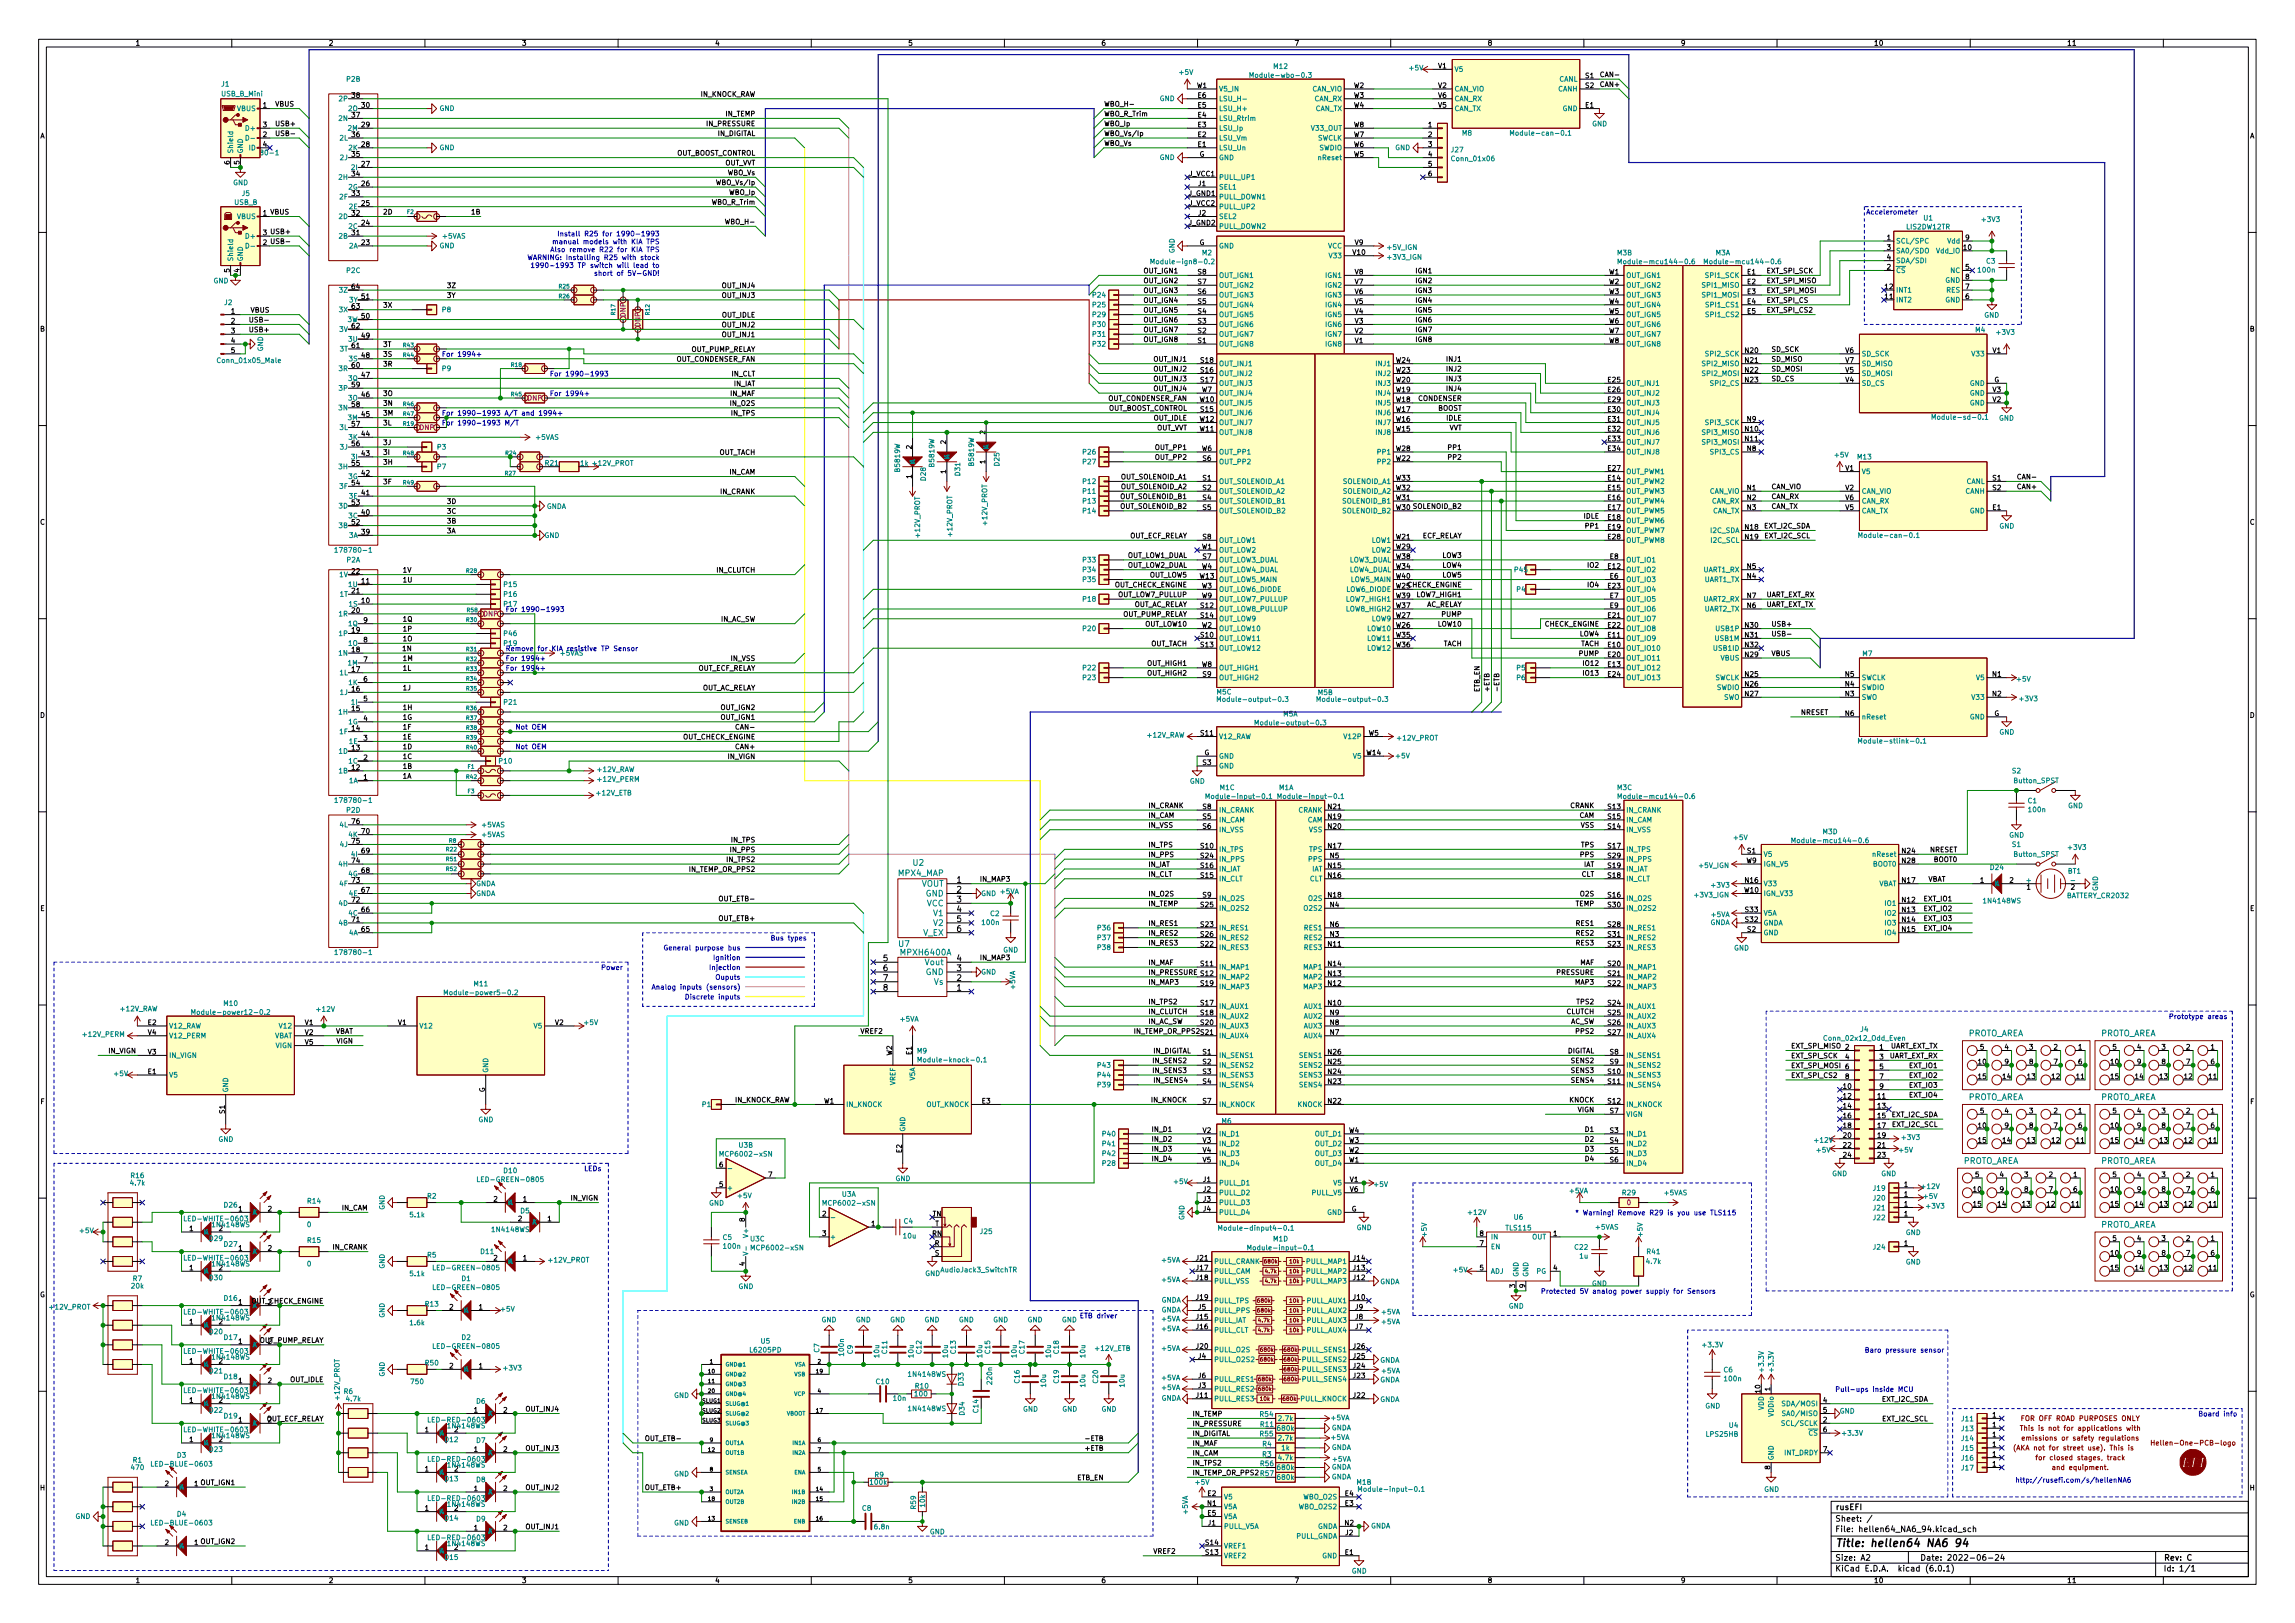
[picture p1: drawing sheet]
<svg xmlns="http://www.w3.org/2000/svg" width="594mm" height="420mm" viewBox="0 0 594 420" stroke-linecap="round" stroke-linejoin="round" font-family="sans-serif">
<defs><g id="words">
<text font-size="2.8" fill="#020000" x="475" y="400.5">Title: hellen64 NA6 94</text>
<g font-size="2.1" fill="#008484">
<text x="232.5" y="226.8">MPX4_MAP</text>
<text x="236.3" y="224.1">U2</text>
<text x="238.5" y="229.5">VOUT</text>
<text x="239.6" y="232.1">GND</text>
<text x="239.9" y="234.6">VCC</text>
<text x="241.8" y="237.2">V1</text>
<text x="241.8" y="239.7">V2</text>
<text x="232.6" y="245.1">U7</text>
<text x="238.9" y="242.2">V_EX</text>
<text x="233.4" y="247.3">MPXH6400A</text>
<text x="239.6" y="249.9">Vout</text>
<text x="239.6" y="252.4">GND</text>
<text x="241.8" y="254.9">Vs</text>
<text x="509.3" y="268.3">PROTO_AREA</text>
<text x="543.6" y="268.3">PROTO_AREA</text>
<text x="509.3" y="284.8">PROTO_AREA</text>
<text x="543.6" y="284.8">PROTO_AREA</text>
<text x="508" y="301.3">PROTO_AREA</text>
<text x="543.6" y="301.3">PROTO_AREA</text>
<text x="543.6" y="317.8">PROTO_AREA</text>
</g>
<g font-size="2.1" fill="#040000">
<text x="247.7" y="228.5">1</text>
<text x="247.7" y="231.1">2</text>
<text x="247.7" y="233.6">3</text>
<text x="247.7" y="236.1">4</text>
<text x="247.7" y="238.7">5</text>
<text x="247.7" y="241.2">6</text>
<text x="228.6" y="248.8">5</text>
<text x="228.6" y="251.4">6</text>
<text x="247.7" y="251.4">3</text>
<text x="247.7" y="248.8">4</text>
<text x="228.6" y="253.9">7</text>
<text x="228.6" y="256.5">8</text>
<text x="247.7" y="256.5">1</text>
<text x="247.7" y="253.9">2</text>
</g>
<g font-size="2.1" fill="#020000">
<text x="475" y="393.9">Sheet: /</text>
<text x="475" y="390.9">rusEFI</text>
<text x="475" y="396.6">File: hellen64_NA6_94.kicad_sch</text>
<text x="475" y="406.8">KiCad E.D.A. kicad (6.0.1)</text>
<text x="475" y="404">Size: A2</text>
<text x="497" y="404">Date: 2022-06-24</text>
<text x="560" y="406.8">Id: 1/1</text>
</g>
<g font-size="1.8" fill="#020000">
<text x="35" y="11.8">1</text>
<text x="85" y="11.8">2</text>
<text x="135" y="11.8">3</text>
<text x="185" y="11.8">4</text>
<text x="235" y="11.8">5</text>
<text x="285" y="11.8">6</text>
<text x="335" y="11.8">7</text>
<text x="385" y="11.8">8</text>
<text x="435" y="11.8">9</text>
<text x="485" y="11.8">10</text>
<text x="535" y="11.8">11</text>
<text x="10.3" y="35.8">A</text>
<text x="582.4" y="35.8">A</text>
<text x="10.3" y="85.8">B</text>
<text x="582.4" y="85.8">B</text>
<text x="10.3" y="135.8">C</text>
<text x="582.4" y="135.8">C</text>
<text x="10.3" y="185.8">D</text>
<text x="582.4" y="185.8">D</text>
<text x="10.4" y="235.8">E</text>
<text x="582.4" y="235.8">E</text>
<text x="10.4" y="285.8">F</text>
<text x="582.5" y="285.8">F</text>
<text x="10.3" y="335.8">G</text>
<text x="582.3" y="335.8">G</text>
<text x="10.3" y="385.8">H</text>
<text x="582.4" y="385.8">H</text>
<text x="35" y="409.8">1</text>
<text x="85" y="409.8">2</text>
<text x="135" y="409.8">3</text>
<text x="185" y="409.8">4</text>
<text x="235" y="409.8">5</text>
<text x="285" y="409.8">6</text>
<text x="335" y="409.8">7</text>
<text x="385" y="409.8">8</text>
<text x="435" y="409.8">9</text>
<text x="485" y="409.8">10</text>
<text x="535" y="409.8">11</text>
</g>
<g font-size="1.8" fill="#008484">
<text x="329.8" y="17.8">M12</text>
<text x="57.3" y="22.4">J1</text>
<text x="89.7" y="21.1">P2B</text>
<text x="305.4" y="19.3">+5V</text>
<text x="315.5" y="23.7">V5_IN</text>
<text x="324.8" y="20.1">Module-wbo-0.3</text>
<text x="339.6" y="23.7">CAN_VIO</text>
<text x="364.9" y="18.2">+5V</text>
<text x="376.4" y="18.6">V5</text>
<text x="376.4" y="23.7">CAN_VIO</text>
<text x="403.3" y="23.7">CANH</text>
<text x="403.5" y="21.1">CANL</text>
<text x="57.4" y="24.9">USB_B_Mini</text>
<text x="61.4" y="28.7">VBUS</text>
<text x="88" y="26.2">2P</text>
<text x="90.3" y="28.7">2O</text>
<text x="113.7" y="28.7">GND</text>
<text x="300.2" y="26.2">GND</text>
<text x="315.5" y="28.7">LSU_H+</text>
<text x="315.5" y="26.2">LSU_H-</text>
<text x="340.2" y="26.2">CAN_RX</text>
<text x="340.4" y="28.7">CAN_TX</text>
<text x="376.4" y="28.7">CAN_TX</text>
<text x="376.4" y="26.2">CAN_RX</text>
<text x="404.5" y="28.7">GND</text>
<text x="64" y="33.8">D+</text>
<text x="87.9" y="31.3">2N</text>
<text x="90.2" y="33.8">2M</text>
<text x="315.5" y="33.8">LSU_Ip</text>
<text x="315.5" y="31.3">LSU_Rtrim</text>
<text x="339.6" y="33.8">V33_OUT</text>
<text x="378.5" y="35.1">M8</text>
<text x="392.3" y="35.1">Module-can-0.1</text>
<text x="412.1" y="32.7">GND</text>
<text x="60.3" y="39.8" transform="rotate(-90 60.3 39.8)">Shield</text>
<text x="62.9" y="39.8" transform="rotate(-90 62.9 39.8)">GND</text>
<text x="63.6" y="40.2">178780-1</text>
<text x="64.5" y="38.9">ID</text>
<text x="88.1" y="36.4">2L</text>
<text x="88.2" y="41.4">2J</text>
<text x="90.4" y="38.9">2K</text>
<text x="113.7" y="38.9">GND</text>
<text x="300.2" y="41.4">GND</text>
<text x="315.5" y="38.9">LSU_Un</text>
<text x="315.5" y="36.4">LSU_Vm</text>
<text x="315.5" y="41.4">GND</text>
<text x="341" y="36.4">SWCLK</text>
<text x="341.5" y="38.9">SWDIO</text>
<text x="341.6" y="41.4">nReset</text>
<text x="361.1" y="38.9">GND</text>
<text x="375.7" y="39.4">J27</text>
<text x="376.1" y="41.7">Conn_01x06</text>
<text x="60.3" y="47.9">GND</text>
<text x="87.9" y="46.5">2H</text>
<text x="91.2" y="44">2I</text>
<text x="315.5" y="46.5">PULL_UP1</text>
<text x="60.6" y="53">USB_B</text>
<text x="62.6" y="50.7">J5</text>
<text x="88.1" y="51.6">2F</text>
<text x="90.3" y="49.1">2G</text>
<text x="315.5" y="49.1">SEL1</text>
<text x="315.5" y="51.6">PULL_DOWN1</text>
<text x="61.4" y="56.7">VBUS</text>
<text x="87.9" y="56.7">2D</text>
<text x="90.4" y="59.2">2C</text>
<text x="90.5" y="54.1">2E</text>
<text x="315.5" y="56.7">SEL2</text>
<text x="315.5" y="59.2">PULL_DOWN2</text>
<text x="315.5" y="54.1">PULL_UP2</text>
<text x="493.6" y="59.4">LIS2DW12TR</text>
<text x="498" y="57.1">U1</text>
<text x="513.2" y="57.4">+3V3</text>
<text x="64" y="61.8">D+</text>
<text x="87.9" y="61.8">2B</text>
<text x="90.4" y="64.3">2A</text>
<text x="113.7" y="64.3">GND</text>
<text x="114.6" y="61.8">+5VAS</text>
<text x="304" y="65.6" transform="rotate(-90 304 65.6)">GND</text>
<text x="315.5" y="64.3">GND</text>
<text x="343.7" y="64.3">VCC</text>
<text x="359.2" y="64.7">+5V_IGN</text>
<text x="490.7" y="63">SCL/SPC</text>
<text x="490.7" y="65.6">SA0/SDO</text>
<text x="501.3" y="65.6">Vdd_IO</text>
<text x="504.2" y="63">Vdd</text>
<text x="60.3" y="67.7" transform="rotate(-90 60.3 67.7)">Shield</text>
<text x="62.9" y="67.7" transform="rotate(-90 62.9 67.7)">GND</text>
<text x="89.7" y="70.7">P2C</text>
<text x="299.3" y="68.4">Module-ign8-0.2</text>
<text x="311.2" y="66.1">M2</text>
<text x="315.5" y="71.9">OUT_IGN1</text>
<text x="343.3" y="71.9">IGN1</text>
<text x="344.3" y="66.8">V33</text>
<text x="359.3" y="67.2">+3V3_IGN</text>
<text x="418.6" y="66.1">M3B</text>
<text x="420.5" y="68.4">Module-mcu144-0.6</text>
<text x="420.9" y="71.9">OUT_IGN1</text>
<text x="441.8" y="71.9">SPI1_SCK</text>
<text x="442.8" y="68.4">Module-mcu144-0.6</text>
<text x="444.1" y="66.1">M3A</text>
<text x="490.7" y="70.7">~{CS}</text>
<text x="490.7" y="68.1">SDA/SDI</text>
<text x="504.9" y="70.7">NC</text>
<text x="512.2" y="70.5">100n</text>
<text x="514.2" y="68.2">C3</text>
<text x="55.2" y="73.3">GND</text>
<text x="88.1" y="75.7">3Z</text>
<text x="282.9" y="77">P24</text>
<text x="315.5" y="77">OUT_IGN3</text>
<text x="315.5" y="74.5">OUT_IGN2</text>
<text x="343.3" y="77">IGN3</text>
<text x="343.3" y="74.5">IGN2</text>
<text x="420.9" y="74.5">OUT_IGN2</text>
<text x="420.9" y="77">OUT_IGN3</text>
<text x="441" y="74.5">SPI1_MISO</text>
<text x="441" y="77">SPI1_MOSI</text>
<text x="490.7" y="75.7">INT1</text>
<text x="503.6" y="73.2">GND</text>
<text x="503.9" y="75.7">RES</text>
<text x="58.1" y="79">J2</text>
<text x="88" y="80.8">3X</text>
<text x="90" y="83.4">3W</text>
<text x="90.5" y="78.3">3Y</text>
<text x="114.5" y="80.8">P8</text>
<text x="282.9" y="79.5">P25</text>
<text x="282.9" y="82.1">P29</text>
<text x="315.5" y="82.1">OUT_IGN5</text>
<text x="315.5" y="79.5">OUT_IGN4</text>
<text x="343.3" y="82.1">IGN5</text>
<text x="343.3" y="79.5">IGN4</text>
<text x="420.9" y="79.5">OUT_IGN4</text>
<text x="420.9" y="82.1">OUT_IGN5</text>
<text x="442.1" y="79.5">SPI1_CS1</text>
<text x="442.1" y="82.1">SPI1_CS2</text>
<text x="490.7" y="78.3">INT2</text>
<text x="503.6" y="78.3">GND</text>
<text x="513.6" y="82.2">GND</text>
<text x="88" y="85.9">3V</text>
<text x="90.4" y="88.4">3U</text>
<text x="282.9" y="84.6">P30</text>
<text x="282.9" y="87.2">P31</text>
<text x="282.9" y="89.7">P32</text>
<text x="315.5" y="89.7">OUT_IGN8</text>
<text x="315.5" y="87.2">OUT_IGN7</text>
<text x="315.5" y="84.6">OUT_IGN6</text>
<text x="343.3" y="89.7">IGN8</text>
<text x="343.3" y="87.2">IGN7</text>
<text x="343.3" y="84.6">IGN6</text>
<text x="420.9" y="84.6">OUT_IGN6</text>
<text x="420.9" y="87.2">OUT_IGN7</text>
<text x="420.9" y="89.7">OUT_IGN8</text>
<text x="511.4" y="86">M4</text>
<text x="517" y="86.7">+3V3</text>
<text x="56.8" y="94">Conn_01x05_Male</text>
<text x="68.1" y="91" transform="rotate(-90 68.1 91)">GND</text>
<text x="88.1" y="91">3T</text>
<text x="90.5" y="93.5">3S</text>
<text x="315.5" y="94.8">OUT_INJ1</text>
<text x="356.4" y="94.8">INJ1</text>
<text x="441" y="94.8">SPI2_MISO</text>
<text x="441.8" y="92.2">SPI2_SCK</text>
<text x="481.8" y="92.2">SD_SCK</text>
<text x="481.8" y="94.8">SD_MISO</text>
<text x="510.7" y="92.2">V33</text>
<text x="87.9" y="96.1">3R</text>
<text x="88" y="101.1">3P</text>
<text x="90.3" y="98.6">3Q</text>
<text x="114.5" y="96.1">P9</text>
<text x="315.5" y="97.3">OUT_INJ2</text>
<text x="315.5" y="99.9">OUT_INJ3</text>
<text x="356.4" y="99.9">INJ3</text>
<text x="356.4" y="97.3">INJ2</text>
<text x="420.9" y="99.9">OUT_INJ1</text>
<text x="441" y="97.3">SPI2_MOSI</text>
<text x="443.1" y="99.9">SPI2_CS</text>
<text x="481.8" y="99.9">SD_CS</text>
<text x="481.8" y="97.3">SD_MOSI</text>
<text x="509.9" y="99.9">GND</text>
<text x="87.9" y="106.2">3N</text>
<text x="90.3" y="103.7">3O</text>
<text x="315.5" y="107.5">OUT_INJ6</text>
<text x="315.5" y="104.9">OUT_INJ5</text>
<text x="315.5" y="102.4">OUT_INJ4</text>
<text x="356.4" y="107.5">INJ6</text>
<text x="356.4" y="104.9">INJ5</text>
<text x="356.4" y="102.4">INJ4</text>
<text x="420.9" y="102.4">OUT_INJ2</text>
<text x="420.9" y="104.9">OUT_INJ3</text>
<text x="420.9" y="107.5">OUT_INJ4</text>
<text x="509.9" y="104.9">GND</text>
<text x="509.9" y="102.4">GND</text>
<text x="88.1" y="111.3">3L</text>
<text x="90.2" y="108.8">3M</text>
<text x="90.4" y="113.8">3K</text>
<text x="138.8" y="113.8">+5VAS</text>
<text x="315.5" y="112.6">OUT_INJ8</text>
<text x="315.5" y="110">OUT_INJ7</text>
<text x="356.4" y="112.6">INJ8</text>
<text x="356.4" y="110">INJ7</text>
<text x="420.9" y="110">OUT_INJ5</text>
<text x="420.9" y="112.6">OUT_INJ6</text>
<text x="441" y="112.6">SPI3_MISO</text>
<text x="441.8" y="110">SPI3_SCK</text>
<text x="501.4" y="108.6">Module-sd-0.1</text>
<text x="517.4" y="108.9">GND</text>
<text x="88.2" y="116.4">3J</text>
<text x="91.2" y="118.9">3I</text>
<text x="113.2" y="116.4">P3</text>
<text x="245.7" y="119" transform="rotate(-90 245.7 119)">K</text>
<text x="255.9" y="116.5" transform="rotate(-90 255.9 116.5)">K</text>
<text x="280.4" y="117.6">P26</text>
<text x="315.5" y="117.6">OUT_PP1</text>
<text x="356.8" y="117.6">PP1</text>
<text x="420.9" y="115.1">OUT_INJ7</text>
<text x="420.9" y="117.6">OUT_INJ8</text>
<text x="441" y="115.1">SPI3_MOSI</text>
<text x="443.1" y="117.6">SPI3_CS</text>
<text x="475" y="118.4">+5V</text>
<text x="480.9" y="118.9">M13</text>
<text x="87.9" y="121.5">3H</text>
<text x="90.3" y="124">3G</text>
<text x="113.2" y="121.5">P7</text>
<text x="141.2" y="120.5">R21</text>
<text x="150.3" y="120.6">1k</text>
<text x="153.5" y="120.6">+12V_PROT</text>
<text x="232.9" y="122" transform="rotate(-90 232.9 122)">B5819W</text>
<text x="236.9" y="120.3" transform="rotate(-90 236.9 120.3)">K</text>
<text x="239.6" y="124.4" transform="rotate(-90 239.6 124.4)">D28</text>
<text x="241.8" y="120.7" transform="rotate(-90 241.8 120.7)">B5819W</text>
<text x="248.5" y="123.1" transform="rotate(-90 248.5 123.1)">D31</text>
<text x="252.1" y="120.4" transform="rotate(-90 252.1 120.4)">B5819W</text>
<text x="258.7" y="120.6" transform="rotate(-90 258.7 120.6)">D25</text>
<text x="280.4" y="125.3">P12</text>
<text x="280.4" y="120.2">P27</text>
<text x="315.5" y="125.3">OUT_SOLENOID_A1</text>
<text x="315.5" y="120.2">OUT_PP2</text>
<text x="347.7" y="125.3">SOLENOID_A1</text>
<text x="356.8" y="120.2">PP2</text>
<text x="420.9" y="125.3">OUT_PWM2</text>
<text x="420.9" y="122.7">OUT_PWM1</text>
<text x="481.8" y="122.7">V5</text>
<text x="508.9" y="125.3">CANL</text>
<text x="87.9" y="131.6">3D</text>
<text x="88.1" y="126.5">3F</text>
<text x="90.5" y="129.1">3E</text>
<text x="141.4" y="131.7">GNDA</text>
<text x="280.4" y="130.3">P13</text>
<text x="280.4" y="127.8">P11</text>
<text x="315.5" y="127.8">OUT_SOLENOID_A2</text>
<text x="315.5" y="130.3">OUT_SOLENOID_B1</text>
<text x="347.7" y="130.3">SOLENOID_B1</text>
<text x="347.7" y="127.8">SOLENOID_A2</text>
<text x="420.9" y="127.8">OUT_PWM3</text>
<text x="420.9" y="130.3">OUT_PWM4</text>
<text x="442.5" y="127.8">CAN_VIO</text>
<text x="443.1" y="130.3">CAN_RX</text>
<text x="481.8" y="127.8">CAN_VIO</text>
<text x="481.8" y="130.3">CAN_RX</text>
<text x="508.7" y="127.8">CANH</text>
<text x="87.9" y="136.7">3B</text>
<text x="90.4" y="134.2">3C</text>
<text x="255.5" y="135.8" transform="rotate(-90 255.5 135.8)">+12V_PROT</text>
<text x="280.4" y="132.9">P14</text>
<text x="315.5" y="132.9">OUT_SOLENOID_B2</text>
<text x="347.7" y="132.9">SOLENOID_B2</text>
<text x="420.9" y="132.9">OUT_PWM5</text>
<text x="420.9" y="135.4">OUT_PWM6</text>
<text x="420.9" y="138">OUT_PWM7</text>
<text x="442.9" y="138">I2C_SDA</text>
<text x="443.3" y="132.9">CAN_TX</text>
<text x="481.8" y="132.9">CAN_TX</text>
<text x="509.9" y="132.9">GND</text>
<text x="517.5" y="136.8">GND</text>
<text x="87.7" y="143">178780-1</text>
<text x="90.4" y="139.2">3A</text>
<text x="140.9" y="139.2">GND</text>
<text x="238.1" y="139" transform="rotate(-90 238.1 139)">+12V_PROT</text>
<text x="246.5" y="138.7" transform="rotate(-90 246.5 138.7)">+12V_PROT</text>
<text x="315.5" y="140.5">OUT_LOW1</text>
<text x="315.5" y="143">OUT_LOW2</text>
<text x="355.1" y="140.5">LOW1</text>
<text x="355.1" y="143">LOW2</text>
<text x="420.9" y="140.5">OUT_PWM8</text>
<text x="443.1" y="140.5">I2C_SCL</text>
<text x="482.5" y="139.2">Module-can-0.1</text>
<text x="88" y="149.4">1V</text>
<text x="89.7" y="145.6">P2A</text>
<text x="280.4" y="148.1">P34</text>
<text x="280.4" y="145.6">P33</text>
<text x="315.5" y="145.6">OUT_LOW3_DUAL</text>
<text x="315.5" y="148.1">OUT_LOW4_DUAL</text>
<text x="349.2" y="148.1">LOW4_DUAL</text>
<text x="349.2" y="145.6">LOW3_DUAL</text>
<text x="392.1" y="148.1">P45</text>
<text x="420.9" y="148.1">OUT_IO2</text>
<text x="420.9" y="145.6">OUT_IO1</text>
<text x="441" y="148.1">UART1_RX</text>
<text x="88.1" y="154.5">1T</text>
<text x="90.4" y="151.9">1U</text>
<text x="130.5" y="154.5">P16</text>
<text x="130.5" y="151.9">P15</text>
<text x="280.4" y="155.7">P18</text>
<text x="280.4" y="150.7">P35</text>
<text x="315.5" y="150.7">OUT_LOW5_MAIN</text>
<text x="315.5" y="153.2">OUT_LOW6_DIODE</text>
<text x="315.5" y="155.7">OUT_LOW7_PULLUP</text>
<text x="348.5" y="153.2">LOW6_DIODE</text>
<text x="348.7" y="155.7">LOW7_HIGH1</text>
<text x="349.6" y="150.7">LOW5_MAIN</text>
<text x="392.6" y="153.2">P4</text>
<text x="420.9" y="153.2">OUT_IO4</text>
<text x="420.9" y="150.7">OUT_IO3</text>
<text x="420.9" y="155.7">OUT_IO5</text>
<text x="441" y="155.7">UART2_RX</text>
<text x="441.2" y="150.7">UART1_TX</text>
<text x="87.9" y="159.6">1R</text>
<text x="90.5" y="157">1S</text>
<text x="130.5" y="157">P17</text>
<text x="315.5" y="158.3">OUT_LOW8_PULLUP</text>
<text x="315.5" y="160.8">OUT_LOW9</text>
<text x="348.7" y="158.3">LOW8_HIGH2</text>
<text x="355.1" y="160.8">LOW9</text>
<text x="420.9" y="160.8">OUT_IO7</text>
<text x="420.9" y="158.3">OUT_IO6</text>
<text x="441.2" y="158.3">UART2_TX</text>
<text x="88" y="164.6">1P</text>
<text x="90.3" y="167.2">1O</text>
<text x="90.3" y="162.1">1Q</text>
<text x="130.5" y="167.2">P19</text>
<text x="130.5" y="164.6">P46</text>
<text x="280.4" y="163.4">P20</text>
<text x="315.5" y="165.9">OUT_LOW11</text>
<text x="315.5" y="163.4">OUT_LOW10</text>
<text x="354.1" y="163.4">LOW10</text>
<text x="354.1" y="165.9">LOW11</text>
<text x="420.9" y="165.9">OUT_IO9</text>
<text x="420.9" y="163.4">OUT_IO8</text>
<text x="444.2" y="165.9">USB1M</text>
<text x="444.4" y="163.4">USB1P</text>
<text x="87.9" y="169.7">1N</text>
<text x="90.2" y="172.3">1M</text>
<text x="280.4" y="173.5">P22</text>
<text x="315.5" y="168.4">OUT_LOW12</text>
<text x="315.5" y="173.5">OUT_HIGH1</text>
<text x="354.1" y="168.4">LOW12</text>
<text x="392.6" y="173.5">P5</text>
<text x="420.9" y="168.4">OUT_IO10</text>
<text x="420.9" y="173.5">OUT_IO12</text>
<text x="420.9" y="171">OUT_IO11</text>
<text x="443.9" y="168.4">USB1ID</text>
<text x="445.4" y="171">VBUS</text>
<text x="482.1" y="169.8">M7</text>
<text x="88.1" y="174.8">1L</text>
<text x="88.2" y="179.9">1J</text>
<text x="90.4" y="177.3">1K</text>
<text x="280.4" y="176.1">P23</text>
<text x="315" y="179.8">M5C</text>
<text x="315.5" y="176.1">OUT_HIGH2</text>
<text x="341.2" y="179.9">M5B</text>
<text x="392.6" y="176.1">P6</text>
<text x="420.9" y="176.1">OUT_IO13</text>
<text x="443.9" y="176.1">SWCLK</text>
<text x="444.3" y="178.6">SWDIO</text>
<text x="481.8" y="178.6">SWDIO</text>
<text x="481.8" y="176.1">SWCLK</text>
<text x="511.7" y="176.1">V5</text>
<text x="522.2" y="176.4">+5V</text>
<text x="87.9" y="185">1H</text>
<text x="91.2" y="182.4">1I</text>
<text x="130.5" y="182.4">P21</text>
<text x="316.6" y="181.7">Module-output-0.3</text>
<text x="332.1" y="185.5">M5A</text>
<text x="342.4" y="181.7">Module-output-0.3</text>
<text x="446.1" y="181.1">SWO</text>
<text x="481.8" y="181.1">SWO</text>
<text x="510.7" y="181.1">V33</text>
<text x="522.9" y="181.5">+3V3</text>
<text x="88.1" y="190">1F</text>
<text x="90.3" y="187.5">1G</text>
<text x="297" y="190.9">+12V_RAW</text>
<text x="315.5" y="191.3">V12_RAW</text>
<text x="326.3" y="187.8">Module-output-0.3</text>
<text x="348.2" y="191.3">V12P</text>
<text x="361.8" y="191.7">+12V_PROT</text>
<text x="481.8" y="186.2">nReset</text>
<text x="509.9" y="186.2">GND</text>
<text x="517.5" y="190.2">GND</text>
<text x="87.9" y="195.1">1D</text>
<text x="90.4" y="197.7">1C</text>
<text x="90.5" y="192.6">1E</text>
<text x="129.2" y="197.7">P10</text>
<text x="315.5" y="196.4">GND</text>
<text x="350.4" y="196.4">V5</text>
<text x="361.4" y="196.3">+5V</text>
<text x="482.6" y="192.5">Module-stlink-0.1</text>
<text x="87.9" y="200.2">1B</text>
<text x="90.4" y="202.7">1A</text>
<text x="154.6" y="199.8">+12V_RAW</text>
<text x="154.8" y="202.4">+12V_PERM</text>
<text x="308" y="202.9">GND</text>
<text x="315.5" y="198.9">GND</text>
<text x="520.9" y="200.2">S2</text>
<text x="521.4" y="202.7">Button_SPST</text>
<text x="87.7" y="207.8">178780-1</text>
<text x="154.5" y="205.9">+12V_ETB</text>
<text x="313.6" y="206.8">Module-input-0.1</text>
<text x="315.8" y="204.5">M1C</text>
<text x="331.1" y="204.5">M1A</text>
<text x="332.2" y="206.8">Module-input-0.1</text>
<text x="418.6" y="204.5">M3C</text>
<text x="420.5" y="206.8">Module-mcu144-0.6</text>
<text x="525" y="207.9">C1</text>
<text x="535.3" y="209.2">GND</text>
<text x="88.1" y="214.2">4L</text>
<text x="89.7" y="210.4">P2D</text>
<text x="124.8" y="214.2">+5VAS</text>
<text x="315.5" y="212.9">IN_CAM</text>
<text x="315.5" y="215.4">IN_VSS</text>
<text x="315.5" y="210.4">IN_CRANK</text>
<text x="336" y="210.4">CRANK</text>
<text x="338.4" y="212.9">CAM</text>
<text x="338.9" y="215.4">VSS</text>
<text x="420.9" y="210.4">IN_CRANK</text>
<text x="420.9" y="215.4">IN_VSS</text>
<text x="420.9" y="212.9">IN_CAM</text>
<text x="471.8" y="215.9">M3D</text>
<text x="525.2" y="210.2">100n</text>
<text x="88.2" y="219.2">4J</text>
<text x="90.4" y="216.7">4K</text>
<text x="91.2" y="221.8">4I</text>
<text x="124.8" y="216.7">+5VAS</text>
<text x="315.5" y="220.5">IN_TPS</text>
<text x="339" y="220.5">TPS</text>
<text x="420.9" y="220.5">IN_TPS</text>
<text x="448.9" y="217.5">+5V</text>
<text x="456.4" y="221.8">V5</text>
<text x="465.5" y="218.2">Module-mcu144-0.6</text>
<text x="485.1" y="221.8">nReset</text>
<text x="520.1" y="216.8">GND</text>
<text x="520.9" y="219.2">S1</text>
<text x="521.4" y="221.8">Button_SPST</text>
<text x="535.5" y="220">+3V3</text>
<text x="87.9" y="224.3">4H</text>
<text x="90.3" y="226.9">4G</text>
<text x="315.5" y="225.6">IN_IAT</text>
<text x="315.5" y="223.1">IN_PPS</text>
<text x="338.9" y="223.1">PPS</text>
<text x="339.5" y="225.6">IAT</text>
<text x="420.9" y="225.6">IN_IAT</text>
<text x="420.9" y="223.1">IN_PPS</text>
<text x="439.9" y="224.7">+5V_IGN</text>
<text x="456.4" y="224.3">IGN_V5</text>
<text x="484.9" y="224.3">BOOT0</text>
<text x="515.3" y="225.2">D24</text>
<text x="535.3" y="226.2">BT1</text>
<text x="88.1" y="229.4">4F</text>
<text x="90.5" y="231.9">4E</text>
<text x="123.1" y="229.4">GNDA</text>
<text x="123.1" y="231.9">GNDA</text>
<text x="253.9" y="231.9">GND</text>
<text x="259" y="231.4">+5VA</text>
<text x="315.5" y="228.1">IN_CLT</text>
<text x="315.5" y="233.2">IN_O2S</text>
<text x="338.9" y="233.2">O2S</text>
<text x="339" y="228.1">CLT</text>
<text x="420.9" y="233.2">IN_O2S</text>
<text x="420.9" y="228.1">IN_CLT</text>
<text x="438.8" y="232.3">+3V3_IGN</text>
<text x="443.2" y="229.8">+3V3</text>
<text x="456.4" y="229.4">V33</text>
<text x="456.4" y="231.9">IGN_V33</text>
<text x="486.2" y="229.4">VBAT</text>
<text x="513.6" y="233.8">1N4148WS</text>
<text x="516.1" y="229.4">K</text>
<text x="524.6" y="228.5">+</text>
<text x="535.2" y="232.5">BATTERY_CR2032</text>
<text x="536.3" y="228.5">-</text>
<text x="543.1" y="230.7" transform="rotate(-90 543.1 230.7)">GND</text>
<text x="87.9" y="239.6">4B</text>
<text x="87.9" y="234.5">4D</text>
<text x="90.4" y="237">4C</text>
<text x="254.3" y="239.4">100n</text>
<text x="256.4" y="237.1">C2</text>
<text x="315.5" y="235.8">IN_O2S2</text>
<text x="337.9" y="235.8">O2S2</text>
<text x="420.9" y="235.8">IN_O2S2</text>
<text x="442.7" y="239.5">GNDA</text>
<text x="443" y="237.4">+5VA</text>
<text x="456.4" y="239.6">GNDA</text>
<text x="456.4" y="237">V5A</text>
<text x="488.1" y="234.5">IO1</text>
<text x="488.1" y="237">IO2</text>
<text x="488.1" y="239.6">IO3</text>
<text x="90.4" y="242.1">4A</text>
<text x="284.2" y="245.9">P38</text>
<text x="284.2" y="243.4">P37</text>
<text x="284.2" y="240.8">P36</text>
<text x="315.5" y="245.9">IN_RES3</text>
<text x="315.5" y="240.8">IN_RES1</text>
<text x="315.5" y="243.4">IN_RES2</text>
<text x="337.8" y="245.9">RES3</text>
<text x="337.8" y="243.4">RES2</text>
<text x="337.8" y="240.8">RES1</text>
<text x="420.9" y="245.9">IN_RES3</text>
<text x="420.9" y="240.8">IN_RES1</text>
<text x="420.9" y="243.4">IN_RES2</text>
<text x="456.4" y="242.1">GND</text>
<text x="488.1" y="242.1">IO4</text>
<text x="87.7" y="247.2">178780-1</text>
<text x="259.7" y="246.5">GND</text>
<text x="315.5" y="251">IN_MAP1</text>
<text x="337.5" y="251">MAP1</text>
<text x="420.9" y="251">IN_MAP1</text>
<text x="448.8" y="246">GND</text>
<text x="116.5" y="257.6">Module-power5-0.2</text>
<text x="122.7" y="255.3">M11</text>
<text x="253.9" y="252.3">GND</text>
<text x="262.8" y="256" transform="rotate(-90 262.8 256)">+5VA</text>
<text x="315.5" y="253.5">IN_MAP2</text>
<text x="315.5" y="256.1">IN_MAP3</text>
<text x="337.5" y="256.1">MAP3</text>
<text x="337.5" y="253.5">MAP2</text>
<text x="420.9" y="253.5">IN_MAP2</text>
<text x="420.9" y="256.1">IN_MAP3</text>
<text x="31.2" y="261.8">+12V_RAW</text>
<text x="51.2" y="262.7">Module-power12-0.2</text>
<text x="58" y="260.4">M10</text>
<text x="82.1" y="261.9">+12V</text>
<text x="315.5" y="261.2">IN_AUX1</text>
<text x="315.5" y="263.7">IN_AUX2</text>
<text x="337.7" y="261.2">AUX1</text>
<text x="337.7" y="263.7">AUX2</text>
<text x="420.9" y="261.2">IN_AUX1</text>
<text x="420.9" y="263.7">IN_AUX2</text>
<text x="21.6" y="268.4">+12V_PERM</text>
<text x="43.7" y="266.2">V12_RAW</text>
<text x="43.7" y="268.8">V12_PERM</text>
<text x="70.9" y="268.8">VBAT</text>
<text x="72.5" y="266.2">V12</text>
<text x="108.5" y="266.2">V12</text>
<text x="138.3" y="266.2">V5</text>
<text x="151.3" y="265.3">+5V</text>
<text x="233.1" y="264.4">+5VA</text>
<text x="315.5" y="266.2">IN_AUX3</text>
<text x="315.5" y="268.8">IN_AUX4</text>
<text x="337.7" y="268.8">AUX4</text>
<text x="337.7" y="266.2">AUX3</text>
<text x="420.9" y="266.2">IN_AUX3</text>
<text x="420.9" y="268.8">IN_AUX4</text>
<text x="472.5" y="269.4">Conn_02x12_Odd_Even</text>
<text x="481.6" y="267.1">J4</text>
<text x="43.7" y="273.9">IN_VIGN</text>
<text x="71.4" y="271.3">VIGN</text>
<text x="237.4" y="272.7">M9</text>
<text x="239" y="275">Module-knock-0.1</text>
<text x="315.5" y="273.9">IN_SENS1</text>
<text x="336.6" y="273.9">SENS1</text>
<text x="420.9" y="273.9">IN_SENS1</text>
<text x="29.6" y="278.6">+5V</text>
<text x="43.7" y="278.9">V5</text>
<text x="126.4" y="277.8" transform="rotate(-90 126.4 277.8)">GND</text>
<text x="231.8" y="281" transform="rotate(-90 231.8 281)">VREF</text>
<text x="236.9" y="279.7" transform="rotate(-90 236.9 279.7)">V5A</text>
<text x="284.2" y="276.4">P43</text>
<text x="284.2" y="281.5">P39</text>
<text x="284.2" y="278.9">P44</text>
<text x="315.5" y="276.4">IN_SENS2</text>
<text x="315.5" y="278.9">IN_SENS3</text>
<text x="315.5" y="281.5">IN_SENS4</text>
<text x="336.6" y="281.5">SENS4</text>
<text x="336.6" y="278.9">SENS3</text>
<text x="336.6" y="276.4">SENS2</text>
<text x="420.9" y="278.9">IN_SENS3</text>
<text x="420.9" y="281.5">IN_SENS4</text>
<text x="420.9" y="276.4">IN_SENS2</text>
<text x="59.1" y="282.9" transform="rotate(-90 59.1 282.9)">GND</text>
<text x="181.8" y="286.6">P1</text>
<text x="218.9" y="286.6">IN_KNOCK</text>
<text x="239.8" y="286.6">OUT_KNOCK</text>
<text x="315.5" y="286.6">IN_KNOCK</text>
<text x="335.9" y="286.6">KNOCK</text>
<text x="420.9" y="286.6">IN_KNOCK</text>
<text x="123.8" y="290.5">GND</text>
<text x="234.3" y="293" transform="rotate(-90 234.3 293)">GND</text>
<text x="316.3" y="290.9">M6</text>
<text x="420.9" y="289.1">VIGN</text>
<text x="56.5" y="295.6">GND</text>
<text x="187.1" y="299.4">MCP6002-xSN</text>
<text x="191.3" y="297.1">U3B</text>
<text x="285.4" y="294.2">P40</text>
<text x="285.4" y="296.7">P41</text>
<text x="285.4" y="299.3">P42</text>
<text x="315.5" y="294.2">IN_D1</text>
<text x="315.5" y="296.7">IN_D2</text>
<text x="315.5" y="299.3">IN_D3</text>
<text x="340.5" y="299.3">OUT_D3</text>
<text x="340.5" y="296.7">OUT_D2</text>
<text x="340.5" y="294.2">OUT_D1</text>
<text x="420.9" y="294.2">IN_D1</text>
<text x="420.9" y="296.7">IN_D2</text>
<text x="420.9" y="299.3">IN_D3</text>
<text x="469.8" y="295.8">+12V</text>
<text x="470.3" y="298.4">+5V</text>
<text x="491.7" y="298.4">+5V</text>
<text x="492.5" y="295.1">+3V3</text>
<text x="33.9" y="305">R16</text>
<text x="124.6" y="306">LED-GREEN-0805</text>
<text x="130.5" y="303.7">D10</text>
<text x="231.8" y="305.7">GND</text>
<text x="285.4" y="301.8">P28</text>
<text x="315.5" y="301.8">IN_D4</text>
<text x="340.5" y="301.8">OUT_D4</text>
<text x="420.9" y="301.8">IN_D4</text>
<text x="474.2" y="304.5">GND</text>
<text x="486.9" y="304.5">GND</text>
<text x="33.8" y="306.9">4.7k</text>
<text x="79.7" y="311.6">R14</text>
<text x="110.6" y="310.3">R2</text>
<text x="131.3" y="312">K</text>
<text x="188.1" y="308.1">+</text>
<text x="191.1" y="310.2">+5V</text>
<text x="217.9" y="309.8">U3A</text>
<text x="304" y="306.5">+5V</text>
<text x="315.5" y="306.9">PULL_D1</text>
<text x="315.5" y="309.4">PULL_D2</text>
<text x="315.5" y="312">PULL_D3</text>
<text x="339.7" y="309.4">PULL_V5</text>
<text x="345.3" y="306.9">V5</text>
<text x="355.8" y="307.2">+5V</text>
<text x="406.3" y="308.9">+5VA</text>
<text x="420" y="309.4">R29</text>
<text x="430.9" y="309.4">+5VAS</text>
<text x="484.9" y="310.8">J20</text>
<text x="484.9" y="308.2">J19</text>
<text x="497.5" y="307.8">+12V</text>
<text x="498" y="310.3">+5V</text>
<text x="48.7" y="316.1">LED-WHITE-0603</text>
<text x="55.2" y="317.7">1N4148WS</text>
<text x="58.1" y="312.6">D26</text>
<text x="65.5" y="314.5">K</text>
<text x="79.5" y="317.7">0</text>
<text x="99.6" y="313.2" transform="rotate(-90 99.6 313.2)">GND</text>
<text x="106.2" y="315.1">5.1k</text>
<text x="134.8" y="314.1">D5</text>
<text x="137.9" y="317">K</text>
<text x="183.5" y="312.1">GND</text>
<text x="213.8" y="312.1">MCP6002-xSN</text>
<text x="234" y="316.8">C4</text>
<text x="306.6" y="315.9" transform="rotate(-90 306.6 315.9)">GND</text>
<text x="315.5" y="314.5">PULL_D4</text>
<text x="343.5" y="314.5">GND</text>
<text x="380.2" y="314.5">+12V</text>
<text x="391.9" y="315.7">U6</text>
<text x="484.9" y="313.3">J21</text>
<text x="484.9" y="315.9">J22</text>
<text x="498.8" y="312.9">+3V3</text>
<text x="20.7" y="319.2">+5V</text>
<text x="52.6" y="319.6">K</text>
<text x="54.3" y="321.2">D29</text>
<text x="58.1" y="322.7">D27</text>
<text x="79.7" y="321.7">R15</text>
<text x="127.6" y="318.9">1N4148WS</text>
<text x="187.1" y="321">C5</text>
<text x="187.4" y="323.3">100n</text>
<text x="193.7" y="320" transform="rotate(-90 193.7 320)">V+</text>
<text x="194.3" y="321.4">U3C</text>
<text x="195.2" y="323.7">MCP6002-xSN</text>
<text x="214.8" y="320.8">+</text>
<text x="233.9" y="320.6">10u</text>
<text x="253.8" y="319.4">J25</text>
<text x="317" y="318.6">Module-dinput4-0.1</text>
<text x="324.4" y="323.6">Module-input-0.1</text>
<text x="329.6" y="321.3">M1D</text>
<text x="351.1" y="318.4">GND</text>
<text x="369.3" y="320" transform="rotate(-90 369.3 320)">+5V</text>
<text x="385.8" y="323.4">EN</text>
<text x="385.8" y="320.8">IN</text>
<text x="389.9" y="318.5">TLS115</text>
<text x="396.6" y="320.8">OUT</text>
<text x="407.7" y="323.5">C22</text>
<text x="413.1" y="318.3">+5VAS</text>
<text x="425.2" y="320" transform="rotate(-90 425.2 320)">+5V</text>
<text x="484.9" y="323.5">J24</text>
<text x="493.3" y="319.7">GND</text>
<text x="48.7" y="326.3">LED-WHITE-0603</text>
<text x="52.6" y="329.7">K</text>
<text x="55.2" y="327.8">1N4148WS</text>
<text x="65.5" y="324.7">K</text>
<text x="79.5" y="327.8">0</text>
<text x="99.6" y="328.5" transform="rotate(-90 99.6 328.5)">GND</text>
<text x="110.6" y="325.5">R5</text>
<text x="113.2" y="328.8">LED-GREEN-0805</text>
<text x="124.5" y="324.6">D11</text>
<text x="131.3" y="327.2">K</text>
<text x="142.1" y="326.8">+12V_PROT</text>
<text x="243.9" y="329.4">AudioJack3_SwitchTR</text>
<text x="300.8" y="326.8">+5VA</text>
<text x="314.2" y="329.7">PULL_CAM</text>
<text x="314.2" y="327.2">PULL_CRANK</text>
<text x="338.2" y="329.7">PULL_MAP2</text>
<text x="338.2" y="327.2">PULL_MAP1</text>
<text x="376.3" y="329.4">+5V</text>
<text x="385.8" y="329.7">ADJ</text>
<text x="397.7" y="329.7">PG</text>
<text x="408.9" y="325.8">1u</text>
<text x="426.3" y="327.2">4.7k</text>
<text x="426.4" y="324.7">R41</text>
<text x="493.3" y="327.3">GND</text>
<text x="34.1" y="333.5">20k</text>
<text x="34.4" y="331.6">R7</text>
<text x="54.3" y="331.4">D30</text>
<text x="106.2" y="330.4">5.1k</text>
<text x="113.2" y="333.9">LED-GREEN-0805</text>
<text x="119.5" y="331.6">D1</text>
<text x="191.1" y="333.7">GND</text>
<text x="239.5" y="330.3">GND</text>
<text x="300.8" y="331.9">+5VA</text>
<text x="314.2" y="332.3">PULL_VSS</text>
<text x="338.2" y="332.3">PULL_MAP3</text>
<text x="357.2" y="332.4">GNDA</text>
<text x="393.1" y="330.6" transform="rotate(-90 393.1 330.6)">GND</text>
<text x="395.6" y="330.6" transform="rotate(-90 395.6 330.6)">GND</text>
<text x="412.1" y="332.9">GND</text>
<text x="12.9" y="339">+12V_PROT</text>
<text x="48.7" y="340.3">LED-WHITE-0603</text>
<text x="55.2" y="341.8">1N4148WS</text>
<text x="58.1" y="336.7">D16</text>
<text x="65.5" y="338.6">K</text>
<text x="99.6" y="341.2" transform="rotate(-90 99.6 341.2)">GND</text>
<text x="110.1" y="338.2">R13</text>
<text x="119.9" y="339.9">K</text>
<text x="129.7" y="339.5">+5V</text>
<text x="300.6" y="337.2">GNDA</text>
<text x="300.6" y="339.7">GNDA</text>
<text x="314.2" y="337.4">PULL_TPS</text>
<text x="314.2" y="339.9">PULL_PPS</text>
<text x="338.4" y="337.4">PULL_AUX1</text>
<text x="338.4" y="339.9">PULL_AUX2</text>
<text x="357.7" y="340.3">+5VA</text>
<text x="390.5" y="338.8">GND</text>
<text x="52.6" y="343.7">K</text>
<text x="54.3" y="345.4">D20</text>
<text x="58.1" y="346.9">D17</text>
<text x="106.2" y="343.1">1.6k</text>
<text x="119.5" y="346.9">D2</text>
<text x="197" y="347.8">U5</text>
<text x="212.6" y="342.3">GND</text>
<text x="221.5" y="342.3">GND</text>
<text x="230.4" y="342.3">GND</text>
<text x="239.3" y="342.3">GND</text>
<text x="248.2" y="342.3">GND</text>
<text x="257.1" y="342.3">GND</text>
<text x="266" y="342.3">GND</text>
<text x="274.8" y="342.3">GND</text>
<text x="300.8" y="344.6">+5VA</text>
<text x="300.8" y="342.1">+5VA</text>
<text x="314.2" y="342.4">PULL_IAT</text>
<text x="314.2" y="345">PULL_CLT</text>
<text x="338.4" y="345">PULL_AUX4</text>
<text x="338.4" y="342.4">PULL_AUX3</text>
<text x="357.7" y="342.8">+5VA</text>
<text x="48.7" y="350.4">LED-WHITE-0603</text>
<text x="52.6" y="353.9">K</text>
<text x="55.2" y="352">1N4148WS</text>
<text x="65.5" y="348.8">K</text>
<text x="110.1" y="353.5">R50</text>
<text x="113.2" y="349.2">LED-GREEN-0805</text>
<text x="194.4" y="350.1">L6205PD</text>
<text x="212.1" y="350.1" transform="rotate(-90 212.1 350.1)">C7</text>
<text x="218.4" y="350.9" transform="rotate(-90 218.4 350.9)">100n</text>
<text x="220.7" y="350.5" transform="rotate(-90 220.7 350.5)">C9</text>
<text x="227.6" y="351.4" transform="rotate(-90 227.6 351.4)">10u</text>
<text x="229.6" y="350.4" transform="rotate(-90 229.6 350.4)">C11</text>
<text x="236.5" y="351.4" transform="rotate(-90 236.5 351.4)">10u</text>
<text x="238.5" y="350.4" transform="rotate(-90 238.5 350.4)">C12</text>
<text x="245.4" y="351.4" transform="rotate(-90 245.4 351.4)">10u</text>
<text x="247.4" y="350.4" transform="rotate(-90 247.4 350.4)">C13</text>
<text x="254.2" y="351.4" transform="rotate(-90 254.2 351.4)">10u</text>
<text x="256.3" y="350.4" transform="rotate(-90 256.3 350.4)">C15</text>
<text x="263.1" y="351.4" transform="rotate(-90 263.1 351.4)">10u</text>
<text x="265.2" y="350.4" transform="rotate(-90 265.2 350.4)">C17</text>
<text x="272" y="351.4" transform="rotate(-90 272 351.4)">10u</text>
<text x="274.1" y="350.4" transform="rotate(-90 274.1 350.4)">C18</text>
<text x="280.9" y="351.4" transform="rotate(-90 280.9 351.4)">10u</text>
<text x="283.6" y="349.7">+12V_ETB</text>
<text x="300.8" y="349.7">+5VA</text>
<text x="314.2" y="350.1">PULL_O2S</text>
<text x="314.2" y="352.6">PULL_O2S2</text>
<text x="337.3" y="352.6">PULL_SENS2</text>
<text x="337.3" y="350.1">PULL_SENS1</text>
<text x="357.2" y="352.8">GNDA</text>
<text x="440.9" y="348.8">+3.3V</text>
<text x="54.3" y="355.5">D21</text>
<text x="58.1" y="357">D18</text>
<text x="65.5" y="358.9">K</text>
<text x="99.6" y="356.4" transform="rotate(-90 99.6 356.4)">GND</text>
<text x="106.5" y="358.3">750</text>
<text x="119.9" y="355.1">K</text>
<text x="130.5" y="354.8">+3V3</text>
<text x="226.8" y="358.3">C10</text>
<text x="235.4" y="356.4">1N4148WS</text>
<text x="237" y="359.5">R10</text>
<text x="249.4" y="358.7" transform="rotate(-90 249.4 358.7)">D33</text>
<text x="256.8" y="358.2" transform="rotate(-90 256.8 358.2)">220n</text>
<text x="263.9" y="358" transform="rotate(-90 263.9 358)">C16</text>
<text x="270.8" y="359" transform="rotate(-90 270.8 359)">10u</text>
<text x="274.1" y="358" transform="rotate(-90 274.1 358)">C19</text>
<text x="280.9" y="359" transform="rotate(-90 280.9 359)">10u</text>
<text x="284.2" y="358" transform="rotate(-90 284.2 358)">C20</text>
<text x="291.1" y="359" transform="rotate(-90 291.1 359)">10u</text>
<text x="300.8" y="359.8">+5VA</text>
<text x="300.8" y="357.3">+5VA</text>
<text x="314.2" y="357.7">PULL_RES1</text>
<text x="337.3" y="357.7">PULL_SENS4</text>
<text x="337.3" y="355.1">PULL_SENS3</text>
<text x="357.2" y="357.8">GNDA</text>
<text x="357.7" y="355.5">+5VA</text>
<text x="446.2" y="355.3">C6</text>
<text x="446.5" y="357.6">100n</text>
<text x="456.6" y="354.9" transform="rotate(-90 456.6 354.9)">+3.3V</text>
<text x="459.1" y="354.9" transform="rotate(-90 459.1 354.9)">+3.3V</text>
<text x="48.7" y="360.6">LED-WHITE-0603</text>
<text x="52.6" y="364">K</text>
<text x="54.3" y="365.7">D22</text>
<text x="55.2" y="362.1">1N4148WS</text>
<text x="87.9" y="362.3" transform="rotate(-90 87.9 362.3)">+12V_PROT</text>
<text x="89" y="360.8">R6</text>
<text x="89.7" y="362.8">4.7k</text>
<text x="123.3" y="363.4">D6</text>
<text x="174.5" y="361.9">GND</text>
<text x="235.4" y="365.3">1N4148WS</text>
<text x="236.9" y="361.5">100</text>
<text x="253.2" y="365.7" transform="rotate(-90 253.2 365.7)">C14</text>
<text x="264.8" y="365.4">GND</text>
<text x="274.9" y="365.4">GND</text>
<text x="285.1" y="365.4">GND</text>
<text x="300.6" y="362.6">GNDA</text>
<text x="314.2" y="362.8">PULL_RES3</text>
<text x="314.2" y="360.2">PULL_RES2</text>
<text x="336.7" y="362.8">PULL_KNOCK</text>
<text x="357.2" y="362.9">GNDA</text>
<text x="441.4" y="364.6">GND</text>
<text x="456.6" y="365.1" transform="rotate(-90 456.6 365.1)">VDD</text>
<text x="461.9" y="364">SDA/MOSI</text>
<text x="476.2" y="365.9">GND</text>
<text x="48.7" y="370.7">LED-WHITE-0603</text>
<text x="58.1" y="367.2">D19</text>
<text x="65.5" y="369.1">K</text>
<text x="111.9" y="368.2">LED-RED-0603</text>
<text x="113.5" y="371.6">K</text>
<text x="116.1" y="369.7">1N4148WS</text>
<text x="126.5" y="366.6">K</text>
<text x="249.7" y="366.3" transform="rotate(-90 249.7 366.3)">D34</text>
<text x="326.2" y="371.8">R55</text>
<text x="326.2" y="366.7">R54</text>
<text x="326.3" y="369.4">R11</text>
<text x="330.8" y="370.4">680k</text>
<text x="331" y="367.8">2.7k</text>
<text x="344.6" y="367.7">+5VA</text>
<text x="344.6" y="370.3">GNDA</text>
<text x="441.8" y="371.9">LPS25HB</text>
<text x="447.6" y="369.6">U4</text>
<text x="459.1" y="366.7" transform="rotate(-90 459.1 366.7)">VDDio</text>
<text x="461.8" y="369.1">SCL/SCLK</text>
<text x="462.2" y="366.6">SA0/MISO</text>
<text x="466.8" y="371.6">~{CS}</text>
<text x="477.1" y="371.6">+3.3V</text>
<text x="507.8" y="367.9">J11</text>
<text x="507.8" y="370.5">J13</text>
<text x="45.9" y="377.3">D3</text>
<text x="52.6" y="374.2">K</text>
<text x="54.3" y="375.9">D23</text>
<text x="55.2" y="372.3">1N4148WS</text>
<text x="115.2" y="373.3">D12</text>
<text x="123.3" y="373.5">D7</text>
<text x="126.5" y="376.7">K</text>
<text x="326.8" y="377.1">R3</text>
<text x="326.8" y="374.4">R4</text>
<text x="331" y="378">4.7k</text>
<text x="331" y="372.9">2.7k</text>
<text x="331.8" y="375.5">1k</text>
<text x="344.6" y="372.7">+5VA</text>
<text x="344.6" y="375.3">GNDA</text>
<text x="461.8" y="376.7">INT_DRDY</text>
<text x="507.8" y="375.6">J15</text>
<text x="507.8" y="373">J14</text>
<text x="34.1" y="380.5">470</text>
<text x="34.4" y="378.6">R1</text>
<text x="40.3" y="379.6">LED-BLUE-0603</text>
<text x="111.9" y="378.4">LED-RED-0603</text>
<text x="113.5" y="381.8">K</text>
<text x="115.2" y="383.5">D13</text>
<text x="116.1" y="379.9">1N4148WS</text>
<text x="123.3" y="383.7">D8</text>
<text x="174.5" y="382.2">GND</text>
<text x="226.4" y="382.4">R9</text>
<text x="326.3" y="379.5">R56</text>
<text x="330.8" y="383.1">680k</text>
<text x="330.8" y="380.5">680k</text>
<text x="344.6" y="383">GNDA</text>
<text x="344.6" y="380.4">GNDA</text>
<text x="345" y="378.4">+5VA</text>
<text x="459.1" y="378.1" transform="rotate(-90 459.1 378.1)">GND</text>
<text x="507.8" y="378.1">J16</text>
<text x="507.8" y="380.6">J17</text>
<text x="46.2" y="385.6">K</text>
<text x="111.9" y="388.5">LED-RED-0603</text>
<text x="126.5" y="386.9">K</text>
<text x="225.4" y="384.3">100k</text>
<text x="309.6" y="384.3">+5V</text>
<text x="316.7" y="388.2">V5</text>
<text x="337.4" y="388.2">WBO_O2S</text>
<text x="351.2" y="384.3">M1B</text>
<text x="353" y="386.2">Module-input-0.1</text>
<text x="456.6" y="386.2">GND</text>
<text x="19.5" y="393.2">GND</text>
<text x="40.3" y="394.9">LED-BLUE-0603</text>
<text x="45.9" y="392.6">D4</text>
<text x="113.5" y="392">K</text>
<text x="115.2" y="393.6">D14</text>
<text x="116.1" y="390.1">1N4148WS</text>
<text x="123.3" y="393.9">D9</text>
<text x="174.5" y="394.9">GND</text>
<text x="223.2" y="391.1">C8</text>
<text x="226.5" y="395.9">6.8n</text>
<text x="237.1" y="390.6" transform="rotate(-90 237.1 390.6)">R59</text>
<text x="239.4" y="390.1" transform="rotate(-90 239.4 390.1)">10k</text>
<text x="307.5" y="391.9" transform="rotate(-90 307.5 391.9)">+5VA</text>
<text x="316.7" y="393.2">V5A</text>
<text x="316.7" y="395.8">PULL_V5A</text>
<text x="316.7" y="390.7">V5A</text>
<text x="336.4" y="390.7">WBO_O2S2</text>
<text x="341" y="395.8">GNDA</text>
<text x="354.8" y="395.7">GNDA</text>
<text x="46.2" y="400.9">K</text>
<text x="111.9" y="398.7">LED-RED-0603</text>
<text x="116.1" y="400.2">1N4148WS</text>
<text x="126.5" y="397">K</text>
<text x="240.7" y="397.2">GND</text>
<text x="316.7" y="400.9">VREF1</text>
<text x="335.4" y="398.3">PULL_GNDA</text>
<text x="113.5" y="402.1">K</text>
<text x="115.2" y="403.8">D15</text>
<text x="316.7" y="403.4">VREF2</text>
<text x="342.3" y="403.4">GND</text>
<text x="349.9" y="407.3">GND</text>
</g>
<g font-size="1.8" fill="#040000">
<text x="372.3" y="17.7">V1</text>
<text x="309.8" y="22.8">W1</text>
<text x="350.5" y="22.8">W2</text>
<text x="372.3" y="22.8">V2</text>
<text x="410.4" y="20.2">S1</text>
<text x="410.4" y="22.8">S2</text>
<text x="68.1" y="27.9">1</text>
<text x="91.1" y="25.3">38</text>
<text x="93.6" y="27.9">30</text>
<text x="310.1" y="27.9">E5</text>
<text x="310.1" y="25.3">E6</text>
<text x="350.5" y="25.3">W3</text>
<text x="350.5" y="27.9">W4</text>
<text x="372.3" y="27.9">V5</text>
<text x="372.3" y="25.3">V6</text>
<text x="410.4" y="27.9">E1</text>
<text x="68.1" y="35.5">2</text>
<text x="68.1" y="32.9">3</text>
<text x="91.1" y="35.5">36</text>
<text x="91.1" y="30.4">37</text>
<text x="93.6" y="32.9">29</text>
<text x="310.1" y="35.5">E2</text>
<text x="310.1" y="32.9">E3</text>
<text x="310.1" y="30.4">E4</text>
<text x="350.5" y="35.5">W7</text>
<text x="350.5" y="32.9">W8</text>
<text x="369.7" y="32.9">1</text>
<text x="369.7" y="35.5">2</text>
<text x="68.1" y="38">4</text>
<text x="91.1" y="40.6">35</text>
<text x="93.6" y="38">28</text>
<text x="310.1" y="38">E1</text>
<text x="310.5" y="40.6">G</text>
<text x="350.5" y="40.6">W5</text>
<text x="350.5" y="38">W6</text>
<text x="369.7" y="38">3</text>
<text x="369.7" y="40.6">4</text>
<text x="59.4" y="42.6" transform="rotate(-90 59.4 42.6)">6</text>
<text x="62" y="42.6" transform="rotate(-90 62 42.6)">5</text>
<text x="91.1" y="45.6">34</text>
<text x="93.6" y="43.1">27</text>
<text x="307.8" y="45.6">J_VCC1</text>
<text x="369.7" y="43.1">5</text>
<text x="369.7" y="45.6">6</text>
<text x="91.1" y="50.7">33</text>
<text x="93.6" y="53.3">25</text>
<text x="93.6" y="48.2">26</text>
<text x="307.7" y="50.7">J_GND1</text>
<text x="307.8" y="53.3">J_VCC2</text>
<text x="310.2" y="48.2">J1</text>
<text x="91.1" y="55.8">32</text>
<text x="93.6" y="58.3">24</text>
<text x="307.7" y="58.3">J_GND2</text>
<text x="310.2" y="55.8">J2</text>
<text x="91.1" y="60.9">31</text>
<text x="93.6" y="63.4">23</text>
<text x="310.5" y="63.4">G</text>
<text x="350.2" y="66">V10</text>
<text x="350.7" y="63.4">V9</text>
<text x="488.5" y="62.1">1</text>
<text x="488.5" y="64.7">3</text>
<text x="508.3" y="64.7">10</text>
<text x="508.8" y="62.1">9</text>
<text x="59.4" y="70.5" transform="rotate(-90 59.4 70.5)">5</text>
<text x="62" y="70.5" transform="rotate(-90 62 70.5)">4</text>
<text x="310.1" y="71">S8</text>
<text x="350.7" y="71">V8</text>
<text x="416.5" y="71">W1</text>
<text x="452.3" y="71">E1</text>
<text x="488.5" y="69.8">2</text>
<text x="488.5" y="67.2">4</text>
<text x="508.8" y="69.8">5</text>
<text x="91.1" y="74.8">64</text>
<text x="93.6" y="77.4">51</text>
<text x="310.1" y="76.1">S6</text>
<text x="310.1" y="73.6">S7</text>
<text x="350.7" y="76.1">V6</text>
<text x="350.7" y="73.6">V7</text>
<text x="416.5" y="73.6">W2</text>
<text x="416.5" y="76.1">W3</text>
<text x="452.3" y="73.6">E2</text>
<text x="452.3" y="76.1">E3</text>
<text x="488" y="77.4">11</text>
<text x="488" y="74.8">12</text>
<text x="508.8" y="77.4">6</text>
<text x="508.8" y="74.8">7</text>
<text x="508.8" y="72.3">8</text>
<text x="59.8" y="81.2">1</text>
<text x="59.8" y="83.7">2</text>
<text x="91.1" y="79.9">63</text>
<text x="93.6" y="82.5">50</text>
<text x="310.1" y="83.7">S3</text>
<text x="310.1" y="81.2">S4</text>
<text x="310.1" y="78.7">S5</text>
<text x="350.7" y="83.7">V3</text>
<text x="350.7" y="81.2">V4</text>
<text x="350.7" y="78.7">V5</text>
<text x="416.5" y="78.7">W4</text>
<text x="416.5" y="81.2">W5</text>
<text x="416.5" y="83.7">W6</text>
<text x="452.3" y="78.7">E4</text>
<text x="452.3" y="81.2">E5</text>
<text x="59.8" y="86.3">3</text>
<text x="59.8" y="88.8">4</text>
<text x="91.1" y="85">62</text>
<text x="93.6" y="87.5">49</text>
<text x="310.1" y="88.8">S1</text>
<text x="310.1" y="86.3">S2</text>
<text x="350.7" y="88.8">V1</text>
<text x="350.7" y="86.3">V2</text>
<text x="416.5" y="86.3">W7</text>
<text x="416.5" y="88.8">W8</text>
<text x="59.8" y="91.4">5</text>
<text x="91.1" y="95.2">60</text>
<text x="91.1" y="90.1">61</text>
<text x="93.6" y="92.6">48</text>
<text x="310.8" y="93.9">S18</text>
<text x="361.4" y="93.9">W24</text>
<text x="451.8" y="91.4">N20</text>
<text x="451.8" y="93.9">N21</text>
<text x="477.7" y="91.4">V6</text>
<text x="477.7" y="93.9">V7</text>
<text x="515.8" y="91.4">V1</text>
<text x="91.1" y="100.2">59</text>
<text x="93.6" y="97.7">47</text>
<text x="310.8" y="96.4">S16</text>
<text x="310.8" y="99">S17</text>
<text x="311.1" y="101.5">W7</text>
<text x="361.4" y="101.5">W19</text>
<text x="361.4" y="99">W20</text>
<text x="361.4" y="96.4">W23</text>
<text x="416.3" y="99">E25</text>
<text x="416.3" y="101.5">E26</text>
<text x="451.8" y="96.4">N22</text>
<text x="451.8" y="99">N23</text>
<text x="477.7" y="99">V4</text>
<text x="477.7" y="96.4">V5</text>
<text x="515.8" y="101.5">V3</text>
<text x="516.2" y="99">G</text>
<text x="91.1" y="105.3">58</text>
<text x="93.6" y="107.9">45</text>
<text x="93.6" y="102.8">46</text>
<text x="310.6" y="104.1">W10</text>
<text x="310.8" y="106.6">S15</text>
<text x="361.4" y="106.6">W17</text>
<text x="361.4" y="104.1">W18</text>
<text x="416.3" y="104.1">E29</text>
<text x="416.3" y="106.6">E30</text>
<text x="515.8" y="104.1">V2</text>
<text x="91.1" y="110.4">57</text>
<text x="93.6" y="112.9">44</text>
<text x="255" y="112.4" transform="rotate(-90 255 112.4)">2</text>
<text x="310.6" y="111.7">W11</text>
<text x="310.6" y="109.1">W12</text>
<text x="361.4" y="111.7">W15</text>
<text x="361.4" y="109.1">W16</text>
<text x="416.3" y="109.1">E31</text>
<text x="416.3" y="111.7">E32</text>
<text x="451.8" y="111.7">N10</text>
<text x="452.3" y="109.1">N9</text>
<text x="91.1" y="115.5">56</text>
<text x="93.6" y="118">43</text>
<text x="236" y="116.2" transform="rotate(-90 236 116.2)">2</text>
<text x="244.9" y="115" transform="rotate(-90 244.9 115)">2</text>
<text x="311.1" y="116.8">W6</text>
<text x="311.3" y="119.3">S6</text>
<text x="361.4" y="119.3">W22</text>
<text x="361.4" y="116.8">W28</text>
<text x="416.3" y="114.2">E33</text>
<text x="416.3" y="116.8">E34</text>
<text x="451.8" y="114.2">N11</text>
<text x="452.3" y="116.8">N8</text>
<text x="91.1" y="125.6">54</text>
<text x="91.1" y="120.6">55</text>
<text x="93.6" y="123.1">42</text>
<text x="236" y="123.9" transform="rotate(-90 236 123.9)">1</text>
<text x="244.9" y="122.6" transform="rotate(-90 244.9 122.6)">1</text>
<text x="255" y="120" transform="rotate(-90 255 120)">1</text>
<text x="311.3" y="124.4">S1</text>
<text x="361.4" y="124.4">W33</text>
<text x="416.3" y="124.4">E14</text>
<text x="416.3" y="121.8">E27</text>
<text x="477.7" y="121.8">V1</text>
<text x="515.8" y="124.4">S1</text>
<text x="91.1" y="130.7">53</text>
<text x="93.6" y="128.2">41</text>
<text x="311.3" y="126.9">S2</text>
<text x="311.3" y="129.5">S4</text>
<text x="311.3" y="132">S5</text>
<text x="361.4" y="129.5">W31</text>
<text x="361.4" y="126.9">W32</text>
<text x="416.3" y="126.9">E15</text>
<text x="416.3" y="129.5">E16</text>
<text x="416.3" y="132">E17</text>
<text x="452.3" y="126.9">N1</text>
<text x="452.3" y="129.5">N2</text>
<text x="452.3" y="132">N3</text>
<text x="477.7" y="126.9">V2</text>
<text x="477.7" y="132">V5</text>
<text x="477.7" y="129.5">V6</text>
<text x="515.8" y="132">E1</text>
<text x="515.8" y="126.9">S2</text>
<text x="91.1" y="135.8">52</text>
<text x="93.6" y="133.3">40</text>
<text x="416.3" y="134.5">E18</text>
<text x="416.3" y="137.1">E19</text>
<text x="451.8" y="137.1">N18</text>
<text x="93.6" y="138.3">39</text>
<text x="311.1" y="142.2">W1</text>
<text x="311.3" y="139.6">S8</text>
<text x="361.4" y="139.6">W21</text>
<text x="361.4" y="142.2">W29</text>
<text x="416.3" y="139.6">E28</text>
<text x="451.8" y="139.6">N19</text>
<text x="91.1" y="148.5">22</text>
<text x="310.6" y="149.8">W13</text>
<text x="311.1" y="147.2">W4</text>
<text x="311.3" y="144.7">S7</text>
<text x="361.4" y="147.2">W34</text>
<text x="361.4" y="144.7">W38</text>
<text x="361.4" y="149.8">W40</text>
<text x="416.3" y="147.2">E12</text>
<text x="416.7" y="149.8">E6</text>
<text x="416.7" y="144.7">E8</text>
<text x="452.3" y="149.8">N4</text>
<text x="452.3" y="147.2">N5</text>
<text x="91.1" y="153.6">21</text>
<text x="93.6" y="151">11</text>
<text x="311.1" y="152.3">W3</text>
<text x="311.1" y="154.9">W9</text>
<text x="361.4" y="154.9">W39</text>
<text x="416.3" y="152.3">E23</text>
<text x="416.7" y="154.9">E7</text>
<text x="452.3" y="154.9">N7</text>
<text x="91.1" y="158.7">20</text>
<text x="93.6" y="156.1">10</text>
<text x="94.1" y="161.2">9</text>
<text x="310.8" y="157.4">S12</text>
<text x="310.8" y="159.9">S14</text>
<text x="361.4" y="159.9">W27</text>
<text x="361.4" y="157.4">W37</text>
<text x="416.3" y="159.9">E21</text>
<text x="416.7" y="157.4">E9</text>
<text x="452.3" y="157.4">N6</text>
<text x="91.1" y="163.7">19</text>
<text x="94.1" y="166.3">8</text>
<text x="310.8" y="165">S10</text>
<text x="310.8" y="167.6">S13</text>
<text x="311.1" y="162.5">W2</text>
<text x="361.4" y="162.5">W26</text>
<text x="361.4" y="165">W35</text>
<text x="361.4" y="167.6">W36</text>
<text x="416.3" y="167.6">E10</text>
<text x="416.3" y="165">E11</text>
<text x="416.3" y="162.5">E22</text>
<text x="451.8" y="162.5">N30</text>
<text x="451.8" y="165">N31</text>
<text x="451.8" y="167.6">N32</text>
<text x="91.1" y="173.9">17</text>
<text x="91.1" y="168.8">18</text>
<text x="94.1" y="171.4">7</text>
<text x="311.1" y="172.6">W8</text>
<text x="416.3" y="172.6">E13</text>
<text x="416.3" y="170.1">E20</text>
<text x="451.8" y="170.1">N29</text>
<text x="91.1" y="179">16</text>
<text x="94.1" y="176.4">6</text>
<text x="311.3" y="175.2">S9</text>
<text x="416.3" y="175.2">E24</text>
<text x="451.8" y="175.2">N25</text>
<text x="451.8" y="177.7">N26</text>
<text x="477.7" y="177.7">N4</text>
<text x="477.7" y="175.2">N5</text>
<text x="515.8" y="175.2">N1</text>
<text x="91.1" y="184.1">15</text>
<text x="94.1" y="181.5">5</text>
<text x="451.8" y="180.3">N27</text>
<text x="477.7" y="180.3">N3</text>
<text x="477.7" y="185.3">N6</text>
<text x="515.8" y="180.3">N2</text>
<text x="516.2" y="185.3">G</text>
<text x="91.1" y="189.1">14</text>
<text x="94.1" y="191.7">3</text>
<text x="94.1" y="186.6">4</text>
<text x="310.8" y="190.4">S11</text>
<text x="354.3" y="190.4">W5</text>
<text x="91.1" y="194.2">13</text>
<text x="94.1" y="196.8">2</text>
<text x="311.7" y="195.5">G</text>
<text x="353.8" y="195.5">W14</text>
<text x="91.1" y="199.3">12</text>
<text x="94.1" y="201.8">1</text>
<text x="311.3" y="198">S3</text>
<text x="311.3" y="209.5">S8</text>
<text x="343.8" y="209.5">N21</text>
<text x="416.3" y="209.5">S13</text>
<text x="91.1" y="213.3">76</text>
<text x="93.6" y="215.8">70</text>
<text x="311.3" y="212">S5</text>
<text x="311.3" y="214.5">S6</text>
<text x="343.8" y="212">N19</text>
<text x="343.8" y="214.5">N20</text>
<text x="416.3" y="214.5">S14</text>
<text x="416.3" y="212">S15</text>
<text x="91.1" y="218.4">75</text>
<text x="93.6" y="220.9">69</text>
<text x="310.8" y="219.6">S10</text>
<text x="343.8" y="219.6">N17</text>
<text x="416.3" y="219.6">S17</text>
<text x="452.3" y="220.9">S1</text>
<text x="492.4" y="220.9">N24</text>
<text x="91.1" y="223.4">74</text>
<text x="93.6" y="226">68</text>
<text x="310.8" y="227.2">S15</text>
<text x="310.8" y="224.7">S16</text>
<text x="310.8" y="222.2">S24</text>
<text x="343.8" y="224.7">N15</text>
<text x="343.8" y="227.2">N16</text>
<text x="344.3" y="222.2">N5</text>
<text x="416.3" y="227.2">S18</text>
<text x="416.3" y="224.7">S19</text>
<text x="416.3" y="222.2">S29</text>
<text x="452.1" y="223.4">W9</text>
<text x="492.4" y="223.4">N28</text>
<text x="91.1" y="233.6">72</text>
<text x="91.1" y="228.5">73</text>
<text x="93.6" y="231.1">67</text>
<text x="311.3" y="232.3">S9</text>
<text x="343.8" y="232.3">N18</text>
<text x="416.3" y="232.3">S16</text>
<text x="451.6" y="231.1">W10</text>
<text x="451.8" y="228.5">N16</text>
<text x="492.4" y="233.6">N12</text>
<text x="492.4" y="228.5">N17</text>
<text x="512.6" y="228.5">1</text>
<text x="520.2" y="228.5">2</text>
<text x="524.7" y="230.3">1</text>
<text x="536.1" y="230.3">2</text>
<text x="91.1" y="238.7">71</text>
<text x="93.6" y="236.1">66</text>
<text x="310.8" y="239.9">S23</text>
<text x="310.8" y="234.9">S25</text>
<text x="344.3" y="234.9">N4</text>
<text x="344.3" y="239.9">N6</text>
<text x="416.3" y="239.9">S28</text>
<text x="416.3" y="234.9">S30</text>
<text x="451.8" y="238.7">S32</text>
<text x="451.8" y="236.1">S33</text>
<text x="492.4" y="236.1">N13</text>
<text x="492.4" y="238.7">N14</text>
<text x="93.6" y="241.2">65</text>
<text x="310.8" y="245">S22</text>
<text x="310.8" y="242.5">S26</text>
<text x="343.8" y="245">N11</text>
<text x="344.3" y="242.5">N3</text>
<text x="416.3" y="245">S23</text>
<text x="416.3" y="242.5">S31</text>
<text x="452.3" y="241.2">S2</text>
<text x="492.4" y="241.2">N15</text>
<text x="310.8" y="250.1">S11</text>
<text x="343.8" y="250.1">N14</text>
<text x="416.3" y="250.1">S20</text>
<text x="310.8" y="255.2">S19</text>
<text x="343.8" y="255.2">N12</text>
<text x="343.8" y="252.6">N13</text>
<text x="416.3" y="252.6">S21</text>
<text x="416.3" y="255.2">S22</text>
<text x="310.8" y="260.3">S17</text>
<text x="310.8" y="262.8">S18</text>
<text x="343.8" y="260.3">N10</text>
<text x="344.3" y="262.8">N9</text>
<text x="416.3" y="260.3">S24</text>
<text x="416.3" y="262.8">S25</text>
<text x="38.3" y="265.3">E2</text>
<text x="38.3" y="267.9">V4</text>
<text x="78.9" y="265.3">V1</text>
<text x="78.9" y="267.9">V2</text>
<text x="103.1" y="265.3">V1</text>
<text x="143.7" y="265.3">V2</text>
<text x="310.8" y="265.3">S20</text>
<text x="344.3" y="267.9">N7</text>
<text x="344.3" y="265.3">N8</text>
<text x="416.3" y="265.3">S26</text>
<text x="416.3" y="267.9">S27</text>
<text x="38.3" y="273">V3</text>
<text x="78.9" y="270.4">V5</text>
<text x="230.9" y="273.3" transform="rotate(-90 230.9 273.3)">W2</text>
<text x="236" y="273" transform="rotate(-90 236 273)">E1</text>
<text x="311.3" y="273">S1</text>
<text x="311.3" y="275.5">S2</text>
<text x="343.8" y="275.5">N25</text>
<text x="343.8" y="273">N26</text>
<text x="416.7" y="273">S8</text>
<text x="416.7" y="275.5">S9</text>
<text x="477.7" y="271.7">2</text>
<text x="477.7" y="274.2">4</text>
<text x="486.6" y="271.7">1</text>
<text x="486.6" y="274.2">3</text>
<text x="512.1" y="275.5">10</text>
<text x="512.6" y="271.7">5</text>
<text x="518.9" y="271.7">4</text>
<text x="518.9" y="275.5">9</text>
<text x="525.3" y="271.7">3</text>
<text x="525.3" y="275.5">8</text>
<text x="531.6" y="271.7">2</text>
<text x="531.6" y="275.5">7</text>
<text x="538" y="271.7">1</text>
<text x="538" y="275.5">6</text>
<text x="546.4" y="275.5">10</text>
<text x="546.9" y="271.7">5</text>
<text x="553.2" y="271.7">4</text>
<text x="553.2" y="275.5">9</text>
<text x="559.6" y="271.7">3</text>
<text x="559.6" y="275.5">8</text>
<text x="565.9" y="271.7">2</text>
<text x="565.9" y="275.5">7</text>
<text x="572.3" y="271.7">1</text>
<text x="572.3" y="275.5">6</text>
<text x="38.3" y="278">E1</text>
<text x="311.3" y="278">S3</text>
<text x="311.3" y="280.6">S4</text>
<text x="343.8" y="280.6">N23</text>
<text x="343.8" y="278">N24</text>
<text x="416.3" y="278">S10</text>
<text x="416.3" y="280.6">S11</text>
<text x="477.2" y="281.9">10</text>
<text x="477.7" y="276.8">6</text>
<text x="477.7" y="279.3">8</text>
<text x="486.6" y="276.8">5</text>
<text x="486.6" y="279.3">7</text>
<text x="486.6" y="281.9">9</text>
<text x="512.1" y="279.3">15</text>
<text x="518.4" y="279.3">14</text>
<text x="524.8" y="279.3">13</text>
<text x="531.1" y="279.3">12</text>
<text x="537.5" y="279.3">11</text>
<text x="546.4" y="279.3">15</text>
<text x="552.7" y="279.3">14</text>
<text x="559.1" y="279.3">13</text>
<text x="565.4" y="279.3">12</text>
<text x="571.8" y="279.3">11</text>
<text x="125.5" y="282.8" transform="rotate(-90 125.5 282.8)">G</text>
<text x="213.3" y="285.7">W1</text>
<text x="254.2" y="285.7">E3</text>
<text x="311.3" y="285.7">S7</text>
<text x="343.8" y="285.7">N22</text>
<text x="416.3" y="285.7">S12</text>
<text x="477.2" y="284.4">12</text>
<text x="477.2" y="286.9">14</text>
<text x="486.1" y="284.4">11</text>
<text x="486.1" y="286.9">13</text>
<text x="58.2" y="288.3" transform="rotate(-90 58.2 288.3)">S1</text>
<text x="311.3" y="293.3">V2</text>
<text x="349.2" y="293.3">W4</text>
<text x="416.7" y="293.3">S3</text>
<text x="416.7" y="288.2">S7</text>
<text x="477.2" y="289.5">16</text>
<text x="477.2" y="292">18</text>
<text x="486.1" y="289.5">15</text>
<text x="486.1" y="292">17</text>
<text x="512.1" y="292">10</text>
<text x="512.6" y="288.2">5</text>
<text x="518.9" y="288.2">4</text>
<text x="518.9" y="292">9</text>
<text x="525.3" y="288.2">3</text>
<text x="525.3" y="292">8</text>
<text x="531.6" y="288.2">2</text>
<text x="531.6" y="292">7</text>
<text x="538" y="288.2">1</text>
<text x="538" y="292">6</text>
<text x="546.4" y="292">10</text>
<text x="546.9" y="288.2">5</text>
<text x="553.2" y="288.2">4</text>
<text x="553.2" y="292">9</text>
<text x="559.6" y="288.2">3</text>
<text x="559.6" y="292">8</text>
<text x="565.9" y="288.2">2</text>
<text x="565.9" y="292">7</text>
<text x="572.3" y="288.2">1</text>
<text x="572.3" y="292">6</text>
<text x="233.4" y="298.4" transform="rotate(-90 233.4 298.4)">E2</text>
<text x="311.3" y="295.8">V3</text>
<text x="311.3" y="298.4">V4</text>
<text x="349.2" y="298.4">W2</text>
<text x="349.2" y="295.8">W3</text>
<text x="416.7" y="295.8">S4</text>
<text x="416.7" y="298.4">S5</text>
<text x="477.2" y="294.6">20</text>
<text x="477.2" y="297.1">22</text>
<text x="477.2" y="299.6">24</text>
<text x="486.1" y="294.6">19</text>
<text x="486.1" y="297.1">21</text>
<text x="486.1" y="299.6">23</text>
<text x="512.1" y="295.8">15</text>
<text x="518.4" y="295.8">14</text>
<text x="524.8" y="295.8">13</text>
<text x="531.1" y="295.8">12</text>
<text x="537.5" y="295.8">11</text>
<text x="546.4" y="295.8">15</text>
<text x="552.7" y="295.8">14</text>
<text x="559.1" y="295.8">13</text>
<text x="565.4" y="295.8">12</text>
<text x="571.8" y="295.8">11</text>
<text x="186.2" y="302.2">6</text>
<text x="198.9" y="304.7">7</text>
<text x="311.3" y="300.9">V5</text>
<text x="311.4" y="306">J1</text>
<text x="349.2" y="300.9">W1</text>
<text x="349.4" y="306">V1</text>
<text x="416.7" y="300.9">S6</text>
<text x="511.3" y="304.7">5</text>
<text x="517.7" y="304.7">4</text>
<text x="524" y="304.7">3</text>
<text x="530.4" y="304.7">2</text>
<text x="536.7" y="304.7">1</text>
<text x="546.9" y="304.7">5</text>
<text x="553.2" y="304.7">4</text>
<text x="559.6" y="304.7">3</text>
<text x="565.9" y="304.7">2</text>
<text x="572.3" y="304.7">1</text>
<text x="127.8" y="311.1">2</text>
<text x="135.4" y="311.1">1</text>
<text x="186.2" y="307.3">5</text>
<text x="311.4" y="308.5">J2</text>
<text x="311.4" y="311.1">J3</text>
<text x="349.4" y="308.5">V6</text>
<text x="492.9" y="309.8">1</text>
<text x="492.9" y="307.3">1</text>
<text x="510.8" y="308.5">10</text>
<text x="517.7" y="308.5">9</text>
<text x="524" y="308.5">8</text>
<text x="530.4" y="308.5">7</text>
<text x="536.7" y="308.5">6</text>
<text x="546.4" y="308.5">10</text>
<text x="553.2" y="308.5">9</text>
<text x="559.6" y="308.5">8</text>
<text x="565.9" y="308.5">7</text>
<text x="572.3" y="308.5">6</text>
<text x="61.7" y="313.6">1</text>
<text x="69.4" y="313.6">2</text>
<text x="134.1" y="316.1">2</text>
<text x="141.7" y="316.1">1</text>
<text x="192.8" y="316.3" transform="rotate(-90 192.8 316.3)">8</text>
<text x="212.9" y="314.9">2</text>
<text x="225.6" y="317.4">1</text>
<text x="241.4" y="314.9">TN</text>
<text x="242" y="317.4">T</text>
<text x="311.4" y="313.6">J4</text>
<text x="349.8" y="313.6">G</text>
<text x="492.9" y="312.3">1</text>
<text x="492.9" y="314.9">1</text>
<text x="510.8" y="312.3">15</text>
<text x="517.2" y="312.3">14</text>
<text x="523.5" y="312.3">13</text>
<text x="529.9" y="312.3">12</text>
<text x="536.2" y="312.3">11</text>
<text x="546.4" y="312.3">15</text>
<text x="552.7" y="312.3">14</text>
<text x="559.1" y="312.3">13</text>
<text x="565.4" y="312.3">12</text>
<text x="571.8" y="312.3">11</text>
<text x="49" y="318.7">1</text>
<text x="56.7" y="318.7">2</text>
<text x="61.7" y="323.8">1</text>
<text x="69.4" y="323.8">2</text>
<text x="212.9" y="320">3</text>
<text x="241.3" y="320">RN</text>
<text x="241.9" y="322.5">R</text>
<text x="383" y="322.5">7</text>
<text x="383" y="320">8</text>
<text x="402.1" y="320">1</text>
<text x="492.9" y="322.5">1</text>
<text x="546.9" y="321.2">5</text>
<text x="553.2" y="321.2">4</text>
<text x="559.6" y="321.2">3</text>
<text x="565.9" y="321.2">2</text>
<text x="572.3" y="321.2">1</text>
<text x="49" y="328.8">1</text>
<text x="56.7" y="328.8">2</text>
<text x="127.8" y="326.3">2</text>
<text x="135.4" y="326.3">1</text>
<text x="192.8" y="327.7" transform="rotate(-90 192.8 327.7)">4</text>
<text x="242" y="325">S</text>
<text x="309.7" y="328.8">J17</text>
<text x="309.7" y="326.3">J21</text>
<text x="350.3" y="328.8">J13</text>
<text x="350.3" y="326.3">J14</text>
<text x="383" y="328.8">5</text>
<text x="402.1" y="328.8">4</text>
<text x="546.4" y="325">10</text>
<text x="546.4" y="328.8">15</text>
<text x="552.7" y="328.8">14</text>
<text x="553.2" y="325">9</text>
<text x="559.1" y="328.8">13</text>
<text x="559.6" y="325">8</text>
<text x="565.4" y="328.8">12</text>
<text x="565.9" y="325">7</text>
<text x="571.8" y="328.8">11</text>
<text x="572.3" y="325">6</text>
<text x="309.7" y="331.4">J18</text>
<text x="350.3" y="331.4">J12</text>
<text x="392.2" y="333.4" transform="rotate(-90 392.2 333.4)">3</text>
<text x="394.7" y="333.4" transform="rotate(-90 394.7 333.4)">9</text>
<text x="61.7" y="337.7">1</text>
<text x="116.3" y="339">2</text>
<text x="124" y="339">1</text>
<text x="309.7" y="341.5">J15</text>
<text x="309.7" y="336.5">J19</text>
<text x="310.2" y="339">J5</text>
<text x="350.3" y="336.5">J10</text>
<text x="350.8" y="341.5">J8</text>
<text x="350.8" y="339">J9</text>
<text x="49" y="342.8">1</text>
<text x="56.7" y="342.8">2</text>
<text x="61.7" y="347.9">1</text>
<text x="309.7" y="344.1">J16</text>
<text x="350.8" y="344.1">J7</text>
<text x="49" y="353">1</text>
<text x="56.7" y="353">2</text>
<text x="309.7" y="349.2">J20</text>
<text x="310.2" y="351.7">J4</text>
<text x="350.3" y="351.7">J25</text>
<text x="350.3" y="349.2">J26</text>
<text x="61.7" y="358.1">1</text>
<text x="69.4" y="358.1">2</text>
<text x="116.3" y="354.2">2</text>
<text x="124" y="354.2">1</text>
<text x="310.2" y="359.3">J3</text>
<text x="310.2" y="356.8">J6</text>
<text x="350.3" y="356.8">J23</text>
<text x="350.3" y="354.2">J24</text>
<text x="49" y="363.1">1</text>
<text x="56.7" y="363.1">2</text>
<text x="122.7" y="365.7">1</text>
<text x="130.3" y="365.7">2</text>
<text x="309.7" y="361.9">J11</text>
<text x="350.3" y="361.9">J22</text>
<text x="455.7" y="360.6" transform="rotate(-90 455.7 360.6)">10</text>
<text x="458.2" y="360.1" transform="rotate(-90 458.2 360.1)">1</text>
<text x="471.9" y="363.1">4</text>
<text x="471.9" y="365.7">5</text>
<text x="61.7" y="368.2">1</text>
<text x="110" y="370.8">1</text>
<text x="117.6" y="370.8">2</text>
<text x="471.9" y="368.2">2</text>
<text x="471.9" y="370.8">6</text>
<text x="515.8" y="366.9">1</text>
<text x="515.8" y="369.5">1</text>
<text x="49" y="373.3">1</text>
<text x="56.7" y="373.3">2</text>
<text x="122.7" y="375.8">1</text>
<text x="130.3" y="375.8">2</text>
<text x="471.9" y="375.8">7</text>
<text x="515.8" y="377.1">1</text>
<text x="515.8" y="374.6">1</text>
<text x="515.8" y="372">1</text>
<text x="110" y="380.9">1</text>
<text x="117.6" y="380.9">2</text>
<text x="458.2" y="380.4" transform="rotate(-90 458.2 380.4)">8</text>
<text x="515.8" y="379.6">1</text>
<text x="42.7" y="384.7">2</text>
<text x="122.7" y="386">1</text>
<text x="130.3" y="386">2</text>
<text x="312.6" y="389.8">N1</text>
<text x="312.6" y="387.3">E2</text>
<text x="348.2" y="389.8">E3</text>
<text x="348.2" y="387.3">E4</text>
<text x="110" y="391.1">1</text>
<text x="117.6" y="391.1">2</text>
<text x="312.6" y="392.3">E5</text>
<text x="312.7" y="394.9">J1</text>
<text x="348.1" y="394.9">N2</text>
<text x="42.7" y="400">2</text>
<text x="110" y="401.2">1</text>
<text x="117.6" y="401.2">2</text>
<text x="122.7" y="396.2">1</text>
<text x="130.3" y="396.2">2</text>
<text x="312.1" y="400">S14</text>
<text x="348.3" y="397.4">J2</text>
<text x="312.1" y="402.5">S13</text>
<text x="348.2" y="402.5">E1</text>
</g>
<g font-size="1.8">
<text x="414" y="19.9">CAN-</text>
<text x="414" y="22.5">CAN+</text>
<text x="71.3" y="27.6">VBUS</text>
<text x="181.1" y="25">IN_KNOCK_RAW</text>
<text x="285.8" y="27.6">WBO_H-</text>
<text x="71.1" y="35.2">USB-</text>
<text x="71.1" y="32.6">USB+</text>
<text x="183.1" y="32.6">IN_PRESSURE</text>
<text x="185.8" y="35.2">IN_DIGITAL</text>
<text x="187.9" y="30.1">IN_TEMP</text>
<text x="285.8" y="32.6">WBO_Ip</text>
<text x="285.8" y="35.2">WBO_Vs/Ip</text>
<text x="285.8" y="30.1">WBO_R_Trim</text>
<text x="174.8" y="40.3">OUT_BOOST_CONTROL</text>
<text x="285.8" y="37.7">WBO_Vs</text>
<text x="186" y="47.9">WBO_Vs/Ip</text>
<text x="187.4" y="42.8">OUT_VVT</text>
<text x="188.1" y="45.3">WBO_Vs</text>
<text x="184.2" y="53">WBO_R_Trim</text>
<text x="188.7" y="50.4">WBO_Ip</text>
<text x="68.1" y="55.8">1 VBUS</text>
<text x="99.1" y="55.5">2D</text>
<text x="122.2" y="55.5">1B</text>
<text x="188.4" y="58">WBO_H-</text>
<text x="68.1" y="63.4">2 USB-</text>
<text x="68.1" y="60.9">3 USB+</text>
<text x="295.9" y="70.7">OUT_IGN1</text>
<text x="366.7" y="70.7">IGN1</text>
<text x="457.2" y="70.7">EXT_SPI_SCK</text>
<text x="115.6" y="74.6">3Z</text>
<text x="115.6" y="77.1">3Y</text>
<text x="187.1" y="74.6">OUT_INJ4</text>
<text x="187.1" y="77.1">OUT_INJ3</text>
<text x="295.9" y="75.8">OUT_IGN3</text>
<text x="295.9" y="73.3">OUT_IGN2</text>
<text x="366.7" y="73.3">IGN2</text>
<text x="366.7" y="75.8">IGN3</text>
<text x="457.2" y="75.8">EXT_SPI_MOSI</text>
<text x="457.2" y="73.3">EXT_SPI_MISO</text>
<text x="64.8" y="80.9">VBUS</text>
<text x="65.5" y="83.4">USB-</text>
<text x="99.1" y="79.6">3X</text>
<text x="186.8" y="82.2">OUT_IDLE</text>
<text x="295.9" y="80.9">OUT_IGN5</text>
<text x="295.9" y="78.4">OUT_IGN4</text>
<text x="295.9" y="83.4">OUT_IGN6</text>
<text x="366.7" y="80.9">IGN5</text>
<text x="366.7" y="83.4">IGN6</text>
<text x="366.7" y="78.4">IGN4</text>
<text x="457.2" y="78.4">EXT_SPI_CS</text>
<text x="457.2" y="80.9">EXT_SPI_CS2</text>
<text x="65.1" y="86">USB+</text>
<text x="99.1" y="89.8">3T</text>
<text x="187.1" y="87.3">OUT_INJ1</text>
<text x="187.1" y="84.7">OUT_INJ2</text>
<text x="295.9" y="86">OUT_IGN7</text>
<text x="295.9" y="88.5">OUT_IGN8</text>
<text x="366.7" y="86">IGN7</text>
<text x="366.7" y="88.5">IGN8</text>
<text x="99.1" y="92.3">3S</text>
<text x="99.1" y="94.9">3R</text>
<text x="174.9" y="93.6">OUT_CONDENSER_FAN</text>
<text x="178.8" y="91.1">OUT_PUMP_RELAY</text>
<text x="298.9" y="93.6">OUT_INJ1</text>
<text x="374.7" y="93.6">INJ1</text>
<text x="458.5" y="93.6">SD_MISO</text>
<text x="458.5" y="91.1">SD_SCK</text>
<text x="189.4" y="97.4">IN_CLT</text>
<text x="190" y="100">IN_IAT</text>
<text x="298.9" y="96.1">OUT_INJ2</text>
<text x="298.9" y="98.7">OUT_INJ3</text>
<text x="298.9" y="101.2">OUT_INJ4</text>
<text x="374.7" y="98.7">INJ3</text>
<text x="374.7" y="96.1">INJ2</text>
<text x="374.7" y="101.2">INJ4</text>
<text x="458.5" y="98.7">SD_CS</text>
<text x="458.5" y="96.1">SD_MOSI</text>
<text x="99.1" y="102.5">3O</text>
<text x="99.1" y="107.6">3M</text>
<text x="99.1" y="105">3N</text>
<text x="189" y="102.5">IN_MAF</text>
<text x="189.3" y="105">IN_O2S</text>
<text x="189.4" y="107.6">IN_TPS</text>
<text x="286.6" y="106.3">OUT_BOOST_CONTROL</text>
<text x="286.7" y="103.8">OUT_CONDENSER_FAN</text>
<text x="367.2" y="103.8">CONDENSER</text>
<text x="372.2" y="106.3">BOOST</text>
<text x="99.1" y="110.1">3L</text>
<text x="298.6" y="108.8">OUT_IDLE</text>
<text x="299.2" y="111.4">OUT_VVT</text>
<text x="374.4" y="108.8">IDLE</text>
<text x="375" y="111.4">VVT</text>
<text x="99.1" y="117.7">3I</text>
<text x="99.1" y="115.2">3J</text>
<text x="186" y="117.7">OUT_TACH</text>
<text x="299.3" y="119">OUT_PP2</text>
<text x="299.3" y="116.5">OUT_PP1</text>
<text x="375.1" y="119">PP2</text>
<text x="375.1" y="116.5">PP1</text>
<text x="99.1" y="125.4">3F</text>
<text x="99.1" y="120.3">3H</text>
<text x="188.8" y="122.8">IN_CAM</text>
<text x="290.1" y="124.1">OUT_SOLENOID_A1</text>
<text x="522" y="124.1">CAN-</text>
<text x="115.6" y="130.4">3D</text>
<text x="186.4" y="127.9">IN_CRANK</text>
<text x="290.1" y="131.7">OUT_SOLENOID_B2</text>
<text x="290.1" y="129.2">OUT_SOLENOID_B1</text>
<text x="290.1" y="126.6">OUT_SOLENOID_A2</text>
<text x="361.4" y="132">W30 SOLENOID_B2</text>
<text x="458.5" y="131.7">CAN_TX</text>
<text x="458.5" y="126.6">CAN_VIO</text>
<text x="458.5" y="129.2">CAN_RX</text>
<text x="522" y="126.6">CAN+</text>
<text x="115.6" y="133">3C</text>
<text x="115.6" y="135.5">3B</text>
<text x="410" y="134.2">IDLE</text>
<text x="410.7" y="136.8">PP1</text>
<text x="456.7" y="136.8">EXT_I2C_SDA</text>
<text x="115.6" y="138.1">3A</text>
<text x="292.1" y="139.3">OUT_ECF_RELAY</text>
<text x="367.9" y="139.3">ECF_RELAY</text>
<text x="456.9" y="139.3">EXT_I2C_SCL</text>
<text x="104.1" y="148.2">1V</text>
<text x="185.6" y="148.2">IN_CLUTCH</text>
<text x="291.6" y="146.9">OUT_LOW2_DUAL</text>
<text x="291.6" y="144.4">OUT_LOW1_DUAL</text>
<text x="297.5" y="149.5">OUT_LOW5</text>
<text x="373.3" y="146.9">LOW4</text>
<text x="373.3" y="144.4">LOW3</text>
<text x="373.3" y="149.5">LOW5</text>
<text x="411.2" y="146.9">IO2</text>
<text x="104.1" y="150.8">1U</text>
<text x="288.6" y="152">OUT_CHECK_ENGINE</text>
<text x="289.5" y="154.6">OUT_LOW7_PULLUP</text>
<text x="361.4" y="152.3">W25CHECK_ENGINE</text>
<text x="367" y="154.6">LOW7_HIGH1</text>
<text x="411.2" y="152">IO4</text>
<text x="457.2" y="154.6">UART_EXT_RX</text>
<text x="104.1" y="160.9">1Q</text>
<text x="186.4" y="160.9">IN_AC_SW</text>
<text x="290.5" y="159.6">OUT_PUMP_RELAY</text>
<text x="293.1" y="157.1">OUT_AC_RELAY</text>
<text x="368.9" y="157.1">AC_RELAY</text>
<text x="373.3" y="159.6">PUMP</text>
<text x="457.2" y="157.1">UART_EXT_TX</text>
<text x="104.1" y="166">1O</text>
<text x="104.1" y="163.5">1P</text>
<text x="296.5" y="162.2">OUT_LOW10</text>
<text x="297.7" y="167.3">OUT_TACH</text>
<text x="372.4" y="162.2">LOW10</text>
<text x="373.5" y="167.3">TACH</text>
<text x="400" y="162.2">CHECK_ENGINE</text>
<text x="408.9" y="164.7">LOW4</text>
<text x="409.1" y="167.3">TACH</text>
<text x="458.5" y="164.7">USB-</text>
<text x="458.5" y="162.2">USB+</text>
<text x="104.1" y="171.1">1M</text>
<text x="104.1" y="173.6">1L</text>
<text x="104.4" y="168.5">1N</text>
<text x="180.3" y="173.6">OUT_ECF_RELAY</text>
<text x="189.3" y="171.1">IN_VSS</text>
<text x="297.2" y="172.3">OUT_HIGH1</text>
<text x="408.9" y="169.8">PUMP</text>
<text x="410.2" y="172.3">IO12</text>
<text x="458.5" y="169.8">VBUS</text>
<text x="104.1" y="178.7">1J</text>
<text x="181.3" y="178.7">OUT_AC_RELAY</text>
<text x="297.2" y="174.9">OUT_HIGH2</text>
<text x="383" y="179.2" transform="rotate(-90 383 179.2)">ETB_EN</text>
<text x="385.5" y="179.2" transform="rotate(-90 385.5 179.2)">+ETB</text>
<text x="388.1" y="179.2" transform="rotate(-90 388.1 179.2)">-ETB</text>
<text x="410.2" y="174.9">IO13</text>
<text x="104.1" y="183.8">1H</text>
<text x="186.7" y="183.8">OUT_IGN2</text>
<text x="466.1" y="185">NRESET</text>
<text x="104.1" y="186.3">1G</text>
<text x="104.1" y="191.4">1E</text>
<text x="104.1" y="188.9">1F</text>
<text x="176.8" y="191.4">OUT_CHECK_ENGINE</text>
<text x="186.7" y="186.3">OUT_IGN1</text>
<text x="191.2" y="188.9">CAN-</text>
<text x="104.1" y="193.9">1D</text>
<text x="104.1" y="196.5">1C</text>
<text x="188.5" y="196.5">IN_VIGN</text>
<text x="190.7" y="193.9">CAN+</text>
<text x="104.1" y="199">1B</text>
<text x="104.1" y="201.6">1A</text>
<text x="297.2" y="209.2">IN_CRANK</text>
<text x="406.4" y="209.2">CRANK</text>
<text x="297.2" y="211.7">IN_CAM</text>
<text x="297.2" y="214.3">IN_VSS</text>
<text x="408.7" y="211.7">CAM</text>
<text x="409.2" y="214.3">VSS</text>
<text x="189.3" y="220.6">IN_PPS</text>
<text x="189.4" y="218.1">IN_TPS</text>
<text x="297.2" y="219.3">IN_TPS</text>
<text x="297.2" y="221.9">IN_PPS</text>
<text x="409.2" y="221.9">PPS</text>
<text x="409.3" y="219.3">TPS</text>
<text x="499.6" y="220.6">NRESET</text>
<text x="178.8" y="225.7">IN_TEMP_OR_PPS2</text>
<text x="188.4" y="223.1">IN_TPS2</text>
<text x="297.2" y="224.4">IN_IAT</text>
<text x="297.2" y="227">IN_CLT</text>
<text x="409.3" y="227">CLT</text>
<text x="409.9" y="224.4">IAT</text>
<text x="500.6" y="223.1">BOOT0</text>
<text x="186.7" y="233.3">OUT_ETB-</text>
<text x="254" y="228.2">IN_MAP3</text>
<text x="297.2" y="232">IN_O2S</text>
<text x="409.2" y="232">O2S</text>
<text x="497.8" y="233.3">EXT_IO1</text>
<text x="499.1" y="228.2">VBAT</text>
<text x="186.3" y="238.4">OUT_ETB+</text>
<text x="297.2" y="239.7">IN_RES1</text>
<text x="297.2" y="234.6">IN_TEMP</text>
<text x="407.8" y="234.6">TEMP</text>
<text x="408.1" y="239.7">RES1</text>
<text x="497.8" y="235.8">EXT_IO2</text>
<text x="497.8" y="238.4">EXT_IO3</text>
<text x="297.2" y="244.7">IN_RES3</text>
<text x="297.2" y="242.2">IN_RES2</text>
<text x="408.1" y="242.2">RES2</text>
<text x="408.1" y="244.7">RES3</text>
<text x="497.8" y="240.9">EXT_IO4</text>
<text x="254" y="248.5">IN_MAP3</text>
<text x="297.2" y="249.8">IN_MAF</text>
<text x="408.9" y="249.8">MAF</text>
<text x="297.2" y="252.4">IN_PRESSURE S12</text>
<text x="297.2" y="254.9">IN_MAP3</text>
<text x="403" y="252.4">PRESSURE</text>
<text x="407.8" y="254.9">MAP3</text>
<text x="297.2" y="262.5">IN_CLUTCH</text>
<text x="297.2" y="260">IN_TPS2</text>
<text x="405.5" y="262.5">CLUTCH</text>
<text x="408.3" y="260">TPS2</text>
<text x="86.6" y="267.6">VBAT</text>
<text x="222.9" y="267.6">VREF2</text>
<text x="293.4" y="267.6">IN_TEMP_OR_PPS2 S21</text>
<text x="297.2" y="265.1">IN_AC_SW</text>
<text x="406.4" y="265.1">AC_SW</text>
<text x="408.2" y="267.6">PPS2</text>
<text x="27.9" y="272.7">IN_VIGN</text>
<text x="87.1" y="270.1">VIGN</text>
<text x="298.4" y="272.7">IN_DIGITAL</text>
<text x="298.8" y="275.2">IN_SENS2</text>
<text x="405.7" y="272.7">DIGITAL</text>
<text x="407" y="275.2">SENS2</text>
<text x="463.5" y="273.9">EXT_SPI_SCK</text>
<text x="463.5" y="271.4">EXT_SPI_MISO</text>
<text x="488.9" y="273.9">UART_EXT_RX</text>
<text x="489.1" y="271.4">UART_EXT_TX</text>
<text x="298.4" y="280.3">IN_SENS4</text>
<text x="298.8" y="277.8">IN_SENS3</text>
<text x="407" y="277.8">SENS3</text>
<text x="407" y="280.3">SENS4</text>
<text x="463.5" y="276.5">EXT_SPI_MOSI</text>
<text x="463.5" y="279">EXT_SPI_CS2</text>
<text x="494.4" y="279">EXT_IO2</text>
<text x="494.4" y="276.5">EXT_IO1</text>
<text x="494.4" y="281.6">EXT_IO3</text>
<text x="190" y="285.4">IN_KNOCK_RAW</text>
<text x="298.1" y="285.4">IN_KNOCK</text>
<text x="406.3" y="285.4">KNOCK</text>
<text x="408.4" y="287.9">VIGN</text>
<text x="494.4" y="284.1">EXT_IO4</text>
<text x="298.5" y="293">IN_D1</text>
<text x="410.5" y="293">D1</text>
<text x="489.8" y="289.2">EXT_I2C_SDA</text>
<text x="490" y="291.7">EXT_I2C_SCL</text>
<text x="298.5" y="295.5">IN_D2</text>
<text x="298.5" y="298.1">IN_D3</text>
<text x="410.5" y="298.1">D3</text>
<text x="410.5" y="295.5">D2</text>
<text x="298.5" y="300.6">IN_D4</text>
<text x="410.5" y="300.6">D4</text>
<text x="147.9" y="310.8">IN_VIGN</text>
<text x="88.5" y="313.3">IN_CAM</text>
<text x="86.1" y="323.5">IN_CRANK</text>
<text x="65" y="337.4">OUT_CHECK_ENGINE</text>
<text x="69.4" y="337.7">2</text>
<text x="67" y="347.6">OUT_PUMP_RELAY</text>
<text x="69.4" y="347.9">2</text>
<text x="75.1" y="357.8">OUT_IDLE</text>
<text x="136.3" y="365.4">OUT_INJ4</text>
<text x="487.2" y="362.8">EXT_I2C_SDA</text>
<text x="68.6" y="367.9">OUT_ECF_RELAY</text>
<text x="69.4" y="368.2">2</text>
<text x="308.6" y="371.7">IN_DIGITAL</text>
<text x="308.6" y="366.7">IN_TEMP</text>
<text x="308.6" y="369.2">IN_PRESSURE</text>
<text x="487.4" y="367.9">EXT_I2C_SCL</text>
<text x="136.3" y="375.5">OUT_INJ3</text>
<text x="167.7" y="373">OUT_ETB-</text>
<text x="281.2" y="375.5">+ETB</text>
<text x="281.6" y="373">-ETB</text>
<text x="308.6" y="376.8">IN_CAM</text>
<text x="308.6" y="374.3">IN_MAF</text>
<text x="278.8" y="383.2">ETB_EN</text>
<text x="308.6" y="381.9">IN_TEMP_OR_PPS2 R57</text>
<text x="308.6" y="379.4">IN_TPS2</text>
<text x="50.3" y="384.7">1 OUT_IGN1</text>
<text x="136.3" y="385.7">OUT_INJ2</text>
<text x="167.2" y="385.7">OUT_ETB+</text>
<text x="136.3" y="395.9">OUT_INJ1</text>
<text x="50.3" y="400">1 OUT_IGN2</text>
<text x="298.4" y="402.2">VREF2</text>
</g>
<g font-size="1.8" fill="#0000c2">
<text x="484.3" y="55.5">Accelerometer</text>
<text x="146.1" y="65.2">Also remove R22 for KIA TPS</text>
<text x="146.4" y="63.2">manual models with KIA TPS</text>
<text x="150.2" y="61.2">Install R25 for 1990-1993</text>
<text x="140.4" y="67.3">WARNING: Installing R25 with stock</text>
<text x="144.1" y="69.3">1990-1993 TP switch will lead to</text>
<text x="156.5" y="71.4">short of 5V-GND!</text>
<text x="114.3" y="92.3">For 1994+</text>
<text x="142.2" y="97.4">For 1990-1993</text>
<text x="114.3" y="107.6">For 1990-1993 A/T and 1994+</text>
<text x="142.2" y="102.5">For 1994+</text>
<text x="114.3" y="110.1">For 1990-1993 M/T</text>
<text x="130.8" y="158.4">For 1990-1993</text>
<text x="130.8" y="171.1">For 1994+</text>
<text x="130.8" y="168.5">Remove for KIA resistive TP Sensor</text>
<text x="130.8" y="173.6">For 1994+</text>
<text x="145.1" y="169.7">+5VAS</text>
<text x="133.3" y="188.9">Not OEM</text>
<text x="133.3" y="193.9">Not OEM</text>
<text x="199.4" y="243.5">Bus types</text>
<text x="156" y="251.1">Power</text>
<text x="174.1" y="246">General purpose bus</text>
<text x="184.5" y="251.1">Injection</text>
<text x="185.4" y="248.5">Ignition</text>
<text x="171.5" y="256.2">Analog inputs (sensors)</text>
<text x="185.6" y="253.6">Ouputs</text>
<text x="179" y="258.7">Discrete inputs</text>
<text x="561.3" y="263.8">Prototype areas</text>
<text x="151.1" y="303.2">LEDs</text>
<text x="407.7" y="314.6">* Warning! Remove R29 is you use TLS115</text>
<text x="398.8" y="334.9">Protected 5V analog power supply for Sensors</text>
<text x="279.4" y="341.3">ETB driver</text>
<text x="482.6" y="350.1">Baro pressure sensor</text>
<text x="475" y="360.3">Pull-ups inside MCU</text>
<text x="569" y="366.7">Board info</text>
<text x="527.3" y="383.8">http://rusefi.com/s/hellenNA6</text>
</g>
<g font-size="1.8" fill="#840084">
<text x="161.9" y="82" transform="rotate(-90 161.9 82)">DNP</text>
<text x="165.7" y="84.6" transform="rotate(-90 165.7 84.6)">DNP</text>
<text x="136.6" y="103.7">DNP</text>
<text x="108.6" y="111.3">DNP</text>
<text x="125.1" y="159.6">DNP</text>
<text x="421.1" y="312">0</text>
</g>
<text font-size="1.8" fill="#008400" x="231.3" y="362.6">10n</text>
<g font-size="1.8" fill="#840000">
<text x="523.9" y="367.8">FOR OFF ROAD PURPOSES ONLY</text>
<text x="525.2" y="370.4">This is not for applications with</text>
<text x="523.7" y="375.5">(AKA not for street use). This is</text>
<text x="525.2" y="372.9">emissions or safety regulations</text>
<text x="528.6" y="378">for closed stages, track</text>
<text x="558.7" y="374.2">Hellen-One-PCB-logo</text>
<text x="531.9" y="380.5">and equipment.</text>
</g>
<g font-size="1.4" fill="#008484">
<text x="105.4" y="55.4">F2</text>
<text x="144.7" y="77.2">R26</text>
<text x="144.7" y="74.7">R25</text>
<text x="159.3" y="81.5" transform="rotate(-90 159.3 81.5)">R17</text>
<text x="168.1" y="81.5" transform="rotate(-90 168.1 81.5)">R12</text>
<text x="104.4" y="89.9">R43</text>
<text x="104.4" y="92.4">R44</text>
<text x="132.4" y="95">R18</text>
<text x="104.4" y="105.1">R46</text>
<text x="104.4" y="107.7">R47</text>
<text x="132.4" y="102.6">R45</text>
<text x="104.4" y="110.2">R19</text>
<text x="104.4" y="117.8">R48</text>
<text x="130.9" y="117.8">R24</text>
<text x="104.4" y="125.4">R49</text>
<text x="130.8" y="123">R27</text>
<text x="120.7" y="148.3">R28</text>
<text x="120.7" y="161">R30</text>
<text x="120.9" y="158.5">R58</text>
<text x="120.7" y="168.6">R31</text>
<text x="120.7" y="171.1">R32</text>
<text x="120.7" y="173.7">R33</text>
<text x="120.7" y="178.8">R35</text>
<text x="120.7" y="176.2">R34</text>
<text x="120.7" y="183.8">R36</text>
<text x="120.7" y="186.4">R37</text>
<text x="120.7" y="188.9">R38</text>
<text x="120.7" y="191.5">R39</text>
<text x="120.7" y="194">R40</text>
<text x="120.7" y="201.6">R42</text>
<text x="121.1" y="199">F1</text>
<text x="121.1" y="205.3">F3</text>
<text x="115.5" y="220.4">R22</text>
<text x="116.2" y="218.1">R8</text>
<text x="115.5" y="225.5">R52</text>
<text x="115.5" y="222.9">R51</text>
<text x="187.7" y="353.7">GND@1</text>
<text x="205.6" y="353.7">VSA</text>
<text x="187.7" y="356.3">GND@2</text>
<text x="187.7" y="358.8">GND@3</text>
<text x="205.6" y="356.3">VSB</text>
<text x="187.7" y="361.4">GND@4</text>
<text x="187.7" y="363.9">SLUG@1</text>
<text x="205.6" y="361.4">VCP</text>
<text x="187.7" y="366.4">SLUG@2</text>
<text x="187.7" y="369">SLUG@3</text>
<text x="203.5" y="366.4">VBOOT</text>
<text x="187.7" y="376.6">OUT1B</text>
<text x="187.7" y="374.1">OUT1A</text>
<text x="205.3" y="374.1">IN1A</text>
<text x="205.3" y="376.6">IN2A</text>
<text x="187.7" y="381.7">SENSEA</text>
<text x="205.5" y="381.7">ENA</text>
<text x="187.7" y="389.3">OUT2B</text>
<text x="187.7" y="386.8">OUT2A</text>
<text x="205.3" y="386.8">IN1B</text>
<text x="205.3" y="389.3">IN2B</text>
<text x="187.7" y="394.4">SENSEB</text>
<text x="205.5" y="394.4">ENB</text>
</g>
<g font-size="1.4" fill="#840000">
<text x="327.4" y="327.1">680k</text>
<text x="327.6" y="329.6">4.7k</text>
<text x="333.9" y="329.6">10k</text>
<text x="333.9" y="327.1">10k</text>
<text x="327.6" y="332.1">4.7k</text>
<text x="333.9" y="332.1">10k</text>
<text x="325.6" y="339.8">680k</text>
<text x="325.6" y="337.2">680k</text>
<text x="333.9" y="339.8">10k</text>
<text x="333.9" y="337.2">10k</text>
<text x="325.8" y="344.8">4.7k</text>
<text x="325.8" y="342.3">4.7k</text>
<text x="333.9" y="344.8">10k</text>
<text x="333.9" y="342.3">10k</text>
<text x="326.4" y="352.5">680k</text>
<text x="326.4" y="349.9">680k</text>
<text x="332.5" y="352.5">680k</text>
<text x="332.5" y="349.9">680k</text>
<text x="325.9" y="357.5">680k</text>
<text x="332.5" y="357.5">680k</text>
<text x="332.5" y="355">680k</text>
<text x="325.9" y="360.1">680k</text>
<text x="326.2" y="362.6">10k</text>
<text x="332.2" y="362.6">680k</text>
</g>
<g font-size="1.4" fill="#040000">
<text x="183.8" y="353">1</text>
<text x="211.7" y="353">2</text>
<text x="183.4" y="355.5">10</text>
<text x="183.4" y="358.1">11</text>
<text x="211.3" y="355.5">19</text>
<text x="181.8" y="363.1">SLUG1</text>
<text x="181.8" y="365.7">SLUG2</text>
<text x="183.4" y="360.6">20</text>
<text x="211.3" y="365.7">17</text>
<text x="211.7" y="360.6">4</text>
<text x="181.8" y="368.2">SLUG3</text>
<text x="183.4" y="375.8">12</text>
<text x="183.8" y="373.3">9</text>
<text x="211.7" y="373.3">6</text>
<text x="211.7" y="375.8">7</text>
<text x="183.8" y="380.9">8</text>
<text x="211.7" y="380.9">5</text>
<text x="183.4" y="388.5">18</text>
<text x="183.8" y="386">3</text>
<text x="211.3" y="386">14</text>
<text x="211.3" y="388.5">15</text>
<text x="183.4" y="393.6">13</text>
<text x="211.3" y="393.6">16</text>
</g>
</g></defs>
<g fill="none" stroke="#020000" stroke-width=".26">
<path d="M10 10.2h574v400h-574zM12 12.2h570v396h-570zM60 10.2v2M110 10.2v2M160 10.2v2M210 10.2v2M260 10.2v2M310 10.2v2M360 10.2v2M410 10.2v2M460 10.2v2M510 10.2v2"/>
<path d="M536.6 11.8h.7M560 10.2v2M10 60.2h2M582 60.2h2M10 110.2h2M582 110.2h2M10 160.2h2M582 160.2h2M10 210.2h2M582 210.2h2M10 260.2h2M582 260.2h2"/>
<path d="M10 310.2h2M582 310.2h2M10 360.2h2M582 360.2h2M474 388.7h108v19.5h-108zM474 397.7h108M474 391.7h108M484.6 392.3l-1.3 1.9M506.8 396.7h1.1M508.8 395.6l-.4-.1-.2 .3 .1 .2 .5 .1v.4h-.6M510.2 395.6l-.5-.1-.3 .3 .2 .7h.6M510.8 395.7l.6-.1v.9"/>
<path d="M510.8 395v1.5M60 408.2v2M110 408.2v2M160 408.2v2M210 408.2v2M260 408.2v2M310 408.2v2M360 408.2v2M410 408.2v2M460 408.2v2M474 404.7h108M474 401.7h108"/>
<path d="M483.2 402.6l.5-.2 .3 .5-.9 1h.9M494 401.7v3M501.1 406.6v.1M501.9 405.3l.2-.1a.8 .8 0 0 1 .5 .8 .8 .8 0 0 1-.5 .7 1 1 0 0 1-.2-1.4zM503.2 406.6v.1M503.9 405.7l.4-.5v1.5M503.9 406.7h.8M505.2 405a1.72 1.72 0 0 1 0 2.3M510 408.2v2M513.9 402.4l-.4 .1-.2 .3-.1 .9 .3 .2 .5-.1-.1-.7-.4-.1-.3 .3M514.7 403.4h1.2M516.5 402.6l.6-.2 .3 .5-1 1h1"/>
<path d="M518.3 402.4l-.4 1h1M518.7 402.9v1M536.6 409.7h.7M558 401.7v6.5M560 408.2v2M566.9 405.2l-1.3 1.9M567.3 405.7l.4-.5v1.5M567.3 406.7h.9"/>
</g>
<path d="M560.6 403.2h.7v-.6l-.7-.2v1.5M560.9 403.2l.5 .7M562 403.4l.7-.1-.1-.3-.4-.1-.2 .3 .1 .7h.5M563.2 402.9l.4 1 .3-1M564.5 403.8v.1M564.5 403v.2M567.2 402.6a.67 .67 0 0 0-.9 .6 .67 .67 0 0 0 .9 .6" fill="none" stroke="#020000" stroke-width=".3"/>
<path d="M507.5 399.2l-.4 .4h-.4l-.3-.4 .3-.7 .5-.1 .3 .2a1.47 1.47 0 0 1-.7 1.8h-.4M508.9 398.3l-.7 1.4h1.3M509.3 399l-.2 1.4" fill="none" stroke="#020000" stroke-width=".4"/>
<g fill="#ffffc2" stroke="#ffffc2" stroke-width=".26">
<path d="M110.5 78.9h2.5v2.5h-2.5z"/>
<path d="M134.6 117h5.1v2.5h-5.1z"/>
<path d="M144.8 119.5h5.1v2.6h-5.1z"/>
<path d="M107.9 54.8h5.1v2.5h-5.1z"/>
<path d="M481.3 119.5h33v17.8h-33z"/>
<path d="M455.9 218.6h35.6v25.4h-35.6z"/>
<path d="M184.1 284.6h2.6v2.6h-2.6z"/>
<path d="M107.9 104.3h5.1v2.5h-5.1z"/>
<path d="M124.5 185.6h5v2.5h-5z"/>
<path d="M313.7 324h35.5v40.7h-35.5z"/>
<path d="M107.9 91.6h5.1v2.5h-5.1z"/>
<path d="M375.9 15.4h33v17.8h-33z"/>
<path d="M124.5 183h5v2.6h-5z"/>
<path d="M124.5 188.1h5v2.6h-5z"/>
<path d="M124.5 178h5v2.5h-5z"/>
<path d="M490.2 59.9h17.8v20.3h-17.8z"/>
<path d="M107.9 109.4h5.1v2.5h-5.1z"/>
<path d="M135.9 101.8h5.1v2.5h-5.1z"/>
<path d="M481.3 86.5h33v20.3h-33z"/>
<path d="M135.9 94.1h5.1v2.6h-5.1z"/>
<path d="M124.5 175.4h5v2.6h-5z"/>
<path d="M107.9 106.8h5.1v2.6h-5.1z"/>
<path d="M110.5 94.1h2.5v2.6h-2.5z"/>
<path d="M124.5 200.8h5v2.6h-5z"/>
<path d="M125.7 195.7h2.6v2.6h-2.6z"/>
<path d="M124.5 198.3h5v2.5h-5z"/>
<path d="M124.5 190.7h5v2.5h-5z"/>
<path d="M511.8 376.1h2.5v2.5h-2.5z"/>
<path d="M511.8 378.6h2.5v2.6h-2.5z"/>
<path d="M511.8 373.5h2.5v2.6h-2.5z"/>
<path d="M124.5 193.2h5v2.5h-5z"/>
<path d="M77.5 322.7h5v2.6h-5z"/>
<path d="M107.9 258h33.1v20.3h-33.1z"/>
<path d="M43.2 263.1h33v20.3h-33z"/>
<path d="M124.5 204.6h5v2.6h-5z"/>
<path d="M119.4 217.3h5.1v2.6h-5.1z"/>
<path d="M315 188.1h38.1v12.7h-38.1z"/>
<path d="M284.5 153.8h2.5v2.6h-2.5z"/>
<path d="M450.8 360.8h20.4v17.8h-20.4z"/>
<path d="M284.5 171.6h2.5v2.6h-2.5z"/>
<path d="M284.5 161.5h2.5v2.5h-2.5z"/>
<path d="M284.5 148.8h2.5v2.5h-2.5z"/>
<path d="M119.4 225h5.1v2.5h-5.1z"/>
<path d="M119.4 219.9h5.1v2.5h-5.1z"/>
<path d="M511.8 371h2.5v2.5h-2.5z"/>
<path d="M511.8 365.9h2.5v2.6h-2.5z"/>
<path d="M511.8 368.5h2.5v2.5h-2.5z"/>
<path d="M119.4 222.4h5.1v2.6h-5.1z"/>
<path d="M315 61.1h33v30.5h-33z"/>
<path d="M124.5 160.2h5v2.5h-5z"/>
<path d="M124.5 157.6h5v2.6h-5z"/>
<path d="M124.5 167.8h5v2.5h-5z"/>
<path d="M77.5 312.6h5v2.5h-5z"/>
<path d="M127 165.3h2.5v2.5h-2.5z"/>
<path d="M422.9 325.3h2.5v5.1h-2.5z"/>
<path d="M419.1 310h5.1v2.6h-5.1z"/>
<path d="M105.4 310h5.1v2.6h-5.1z"/>
<path d="M127 162.7h2.5v2.6h-2.5z"/>
<path d="M488.9 321.5h2.6v2.5h-2.6z"/>
<path d="M124.5 170.3h5v2.6h-5z"/>
<path d="M124.5 172.9h5v2.5h-5z"/>
<path d="M480.1 270.7h5v30.5h-5z"/>
<path d="M488.9 308.8h2.6v2.5h-2.6z"/>
<path d="M488.9 306.2h2.6v2.6h-2.6z"/>
<path d="M488.9 311.3h2.6v2.6h-2.6z"/>
<path d="M488.9 313.9h2.6v2.5h-2.6z"/>
<path d="M127 180.5h2.5v2.5h-2.5z"/>
<path d="M315 20.5h33v39.4h-33z"/>
<path d="M107.9 117h5.1v2.5h-5.1z"/>
<path d="M395 174.2h2.5v2.5h-2.5z"/>
<path d="M395 171.6h2.5v2.6h-2.5z"/>
<path d="M109.2 119.5h2.6v2.6h-2.6z"/>
<path d="M107.9 124.6h5.1v2.6h-5.1z"/>
<path d="M395 146.2h2.5v2.6h-2.5z"/>
<path d="M395 151.3h2.5v2.5h-2.5z"/>
<path d="M109.2 114.5h2.6v2.5h-2.6z"/>
<path d="M420.4 68.7h15.2v109.3h-15.2z"/>
<path d="M435.6 68.7h15.2v114.3h-15.2z"/>
<path d="M127 155.1h2.5v2.5h-2.5z"/>
<path d="M284.5 146.2h2.5v2.6h-2.5z"/>
<path d="M124.5 147.5h5v2.5h-5z"/>
<path d="M127 152.6h2.5v2.5h-2.5z"/>
<path d="M127 150h2.5v2.6h-2.5z"/>
<path d="M90.2 379.9h5v2.5h-5z"/>
<path d="M90.2 374.8h5v2.6h-5z"/>
<path d="M90.2 369.7h5v2.6h-5z"/>
<path d="M90.2 364.7h5v2.5h-5z"/>
<path d="M340.4 91.6h20.3v86.4h-20.3z"/>
<path d="M284.5 174.2h2.5v2.5h-2.5z"/>
<path d="M315 91.6h25.4v86.4h-25.4z"/>
<path d="M284.5 143.7h2.5v2.5h-2.5z"/>
<path d="M287 82.7h2.6v2.6h-2.6z"/>
<path d="M287 77.6h2.6v2.6h-2.6z"/>
<path d="M287 75.1h2.6v2.5h-2.6z"/>
<path d="M287 85.3h2.6v2.5h-2.6z"/>
<path d="M287 80.2h2.6v2.5h-2.6z"/>
<path d="M105.4 353.2h5.1v2.6h-5.1z"/>
<path d="M105.4 325.3h5.1v2.5h-5.1z"/>
<path d="M105.4 338h5.1v2.5h-5.1z"/>
<path d="M287 87.8h2.6v2.5h-2.6z"/>
<path d="M29.2 398.9h5.1v2.6h-5.1z"/>
<path d="M29.2 393.9h5.1v2.5h-5.1z"/>
<path d="M29.2 388.8h5.1v2.5h-5.1z"/>
<path d="M29.2 383.7h5.1v2.5h-5.1z"/>
<path d="M420.4 207.2h15.2v96.5h-15.2z"/>
<path d="M372.1 31.9h2.5v15.3h-2.5z"/>
<path d="M29.2 352h5.1v2.5h-5.1z"/>
<path d="M29.2 346.9h5.1v2.5h-5.1z"/>
<path d="M29.2 341.8h5.1v2.5h-5.1z"/>
<path d="M29.2 336.7h5.1v2.6h-5.1z"/>
<path d="M29.2 325.3h5.1v2.5h-5.1z"/>
<path d="M29.2 320.2h5.1v2.5h-5.1z"/>
<path d="M29.2 315.1h5.1v2.6h-5.1z"/>
<path d="M29.2 310h5.1v2.6h-5.1z"/>
<path d="M481.3 170.3h33v20.4h-33z"/>
<path d="M134.6 119.5h5.1v2.6h-5.1z"/>
<path d="M148.6 76.4h5.1v2.5h-5.1z"/>
<path d="M160 77.6h2.6v5.1h-2.6z"/>
<path d="M148.6 73.8h5.1v2.6h-5.1z"/>
<path d="M163.8 80.2h2.6v5.1h-2.6z"/>
<path d="M284.5 128.4h2.5v2.6h-2.5z"/>
<path d="M284.5 131h2.5v2.5h-2.5z"/>
<path d="M284.5 123.4h2.5v2.5h-2.5z"/>
<path d="M284.5 115.7h2.5v2.6h-2.5z"/>
<path d="M284.5 125.9h2.5v2.5h-2.5z"/>
<path d="M284.5 118.3h2.5v2.5h-2.5z"/>
<path d="M57.1 53.5h10.2v15.2h-10.2z"/>
<path d="M186.7 350.7h22.8v45.7h-22.8z"/>
<path d="M107.9 89.1h5.1v2.5h-5.1z"/>
<path d="M57.1 25.6h10.2v15.2h-10.2z"/>
<path d="M315 291h33v25.4h-33z"/>
<path d="M330.2 381.2h5.1v2.5h-5.1z"/>
<path d="M330.2 378.6h5.1v2.6h-5.1z"/>
<path d="M316.2 385h30.5v20.3h-30.5z"/>
<path d="M330.2 376.1h5.1v2.5h-5.1z"/>
<path d="M330.2 371h5.1v2.5h-5.1z"/>
<path d="M330.2 368.5h5.1v2.5h-5.1z"/>
<path d="M330.2 365.9h5.1v2.6h-5.1z"/>
<path d="M330.2 373.5h5.1v2.6h-5.1z"/>
<path d="M289.6 299.9h2.5v2.5h-2.5z"/>
<path d="M288.3 274.5h2.5v2.5h-2.5z"/>
<path d="M289.6 292.3h2.5v2.5h-2.5z"/>
<path d="M289.6 294.8h2.5v2.5h-2.5z"/>
<path d="M289.6 297.3h2.5v2.6h-2.5z"/>
<path d="M288.3 279.6h2.5v2.5h-2.5z"/>
<path d="M288.3 277h2.5v2.6h-2.5z"/>
<path d="M330.2 207.2h12.7v81.3h-12.7z"/>
<path d="M315 207.2h15.2v81.3h-15.2z"/>
<path d="M288.3 244h2.5v2.5h-2.5z"/>
<path d="M288.3 241.5h2.5v2.5h-2.5z"/>
<path d="M288.3 238.9h2.5v2.6h-2.5z"/>
<path d="M188 299.9l10.1 5.1-10.1 5z"/>
<path d="M243.8 312.6h7.7v14h-7.7z"/>
<path d="M214.6 312.6l10.2 5.1-10.2 5z"/>
<path d="M218.4 275.8h33.1v17.7h-33.1z"/>
</g>
<g fill="none" stroke="#840000" stroke-width=".26">
<path d="M368.3 17.9l1.3 .8M368.3 17.9h2.5M369.6 17.2l-1.3 .7M375.9 15.4h33v17.8h-33zM57.1 25.6h10.2v15.2h-10.2zM57.5 27.3h3.3v.3l-.2 1h-2.8zM59.7 31h.6l.7 1.3h1.2M60.3 31h2.6M61.6 29.8h-.6l-1.3 1.2h-.6M66.5 38.1h.8v.3h-.8zM66.5 35.6h.8v.3h-.8zM66.5 33.1h.8v.2h-.8z"/>
<path d="M66.5 28h.8v.2h-.8zM85.1 24.3h12.7v43.2h-12.7zM110.5 28.1h1.3v-1.3l1.2 1.3-1.2 1.3v-1.3M110.5 38.3h1.3v-1.3l1.2 1.3-1.2 1.2v-1.2M306.1 25.6v1.2l-1.3-1.2 1.3-1.3v1.3h1.2M307.3 20.5l.8 1.3M307.3 20.5v2.5M307.3 20.5l-.7 1.3M315 20.5h33v39.4h-33zM367 38.3v1.2l-1.2-1.2 1.2-1.3v1.3h1.3M372.1 31.9h2.5v15.3h-2.5zM372.1 38.1h1.3v.3h-1.3z"/>
<path d="M372.1 35.6h1.3v.3h-1.3zM372.1 33.1h1.3v.2h-1.3zM414 28.1v1.3h1.3l-1.3 1.2-1.3-1.2h1.3M57.1 53.5h10.2v15.2h-10.2zM58.5 55h1.1l.3 .4v1.4h-1.7v-1.4zM59.7 59h.6l.7 1.2h1.2M60.3 59h2.6M61.6 57.7h-.6l-1.3 1.3h-.6M62.1 40h.3v.8h-.3zM62.2 43.3v1.3h1.3l-1.3 1.3-1.2-1.3h1.2M66.5 55.9h.8v.3h-.8zM107.9 54.8h5.1v2.5h-5.1z"/>
<path d="M109.2 56l.6 .5 .4-.1 .8-.7h.4l.4 .3M306.1 40.8v1.3l-1.3-1.3 1.3-1.3v1.3h1.2M372.1 45.8h1.3v.2h-1.3zM372.1 43.2h1.3v.3h-1.3zM372.1 40.7h1.3v.2h-1.3zM490.2 59.9h17.8v20.3h-17.8zM515.6 59.9l.8 1.2M515.6 59.9v2.5M515.6 59.9l-.7 1.2M61 71.3v1.3h1.2l-1.2 1.2-1.3-1.2h1.3M62.1 68h.3v.7h-.3zM66.5 63.5h.8v.3h-.8z"/>
<path d="M66.5 61h.8v.3h-.8zM85.1 73.8h12.7v67.3h-12.7zM110.5 78.9h2.5v2.5h-2.5zM110.5 63.7h1.3v-1.3l1.2 1.3-1.2 1.2v-1.2M110.5 61.1h2.5M111.8 60.4l1.2 .7M113 61.1l-1.2 .8M148.6 76.4h5.1v2.5h-5.1zM148.6 73.8h5.1v2.6h-5.1zM160 77.6h2.6v5.1h-2.6zM287 77.6h2.6v2.6h-2.6zM287 75.1h2.6v2.5h-2.6z"/>
<path d="M288.3 78.8h1.3v.2h-1.3zM288.3 76.2h1.3v.3h-1.3zM306.1 63.7v1.2l-1.3-1.2 1.3-1.3v1.3h1.2M315 61.1h33v30.5h-33zM355.6 63.7h2.5M355.6 66.2h2.5M356.9 62.9l1.2 .8M356.9 65.4l1.2 .8M358.1 63.7l-1.2 .7M358.1 66.2l-1.2 .8M420.4 68.7h15.2v109.3h-15.2zM435.6 68.7h15.2v114.3h-15.2z"/>
<path d="M515.6 77.6v1.3h-1.3l1.3 1.3 1.3-1.3h-1.3M517.4 69.3h4.1M517.4 68.2h4.1M519.4 67.5v.7M519.4 69.3v.7M58 91.6h.4M58 89.1h.4M58 86.5h.4M58 84h.4M58 81.4h.4M63.5 89.1h1.3v-1.3l1.2 1.3-1.2 1.2v-1.2M107.9 91.6h5.1v2.5h-5.1z"/>
<path d="M107.9 89.1h5.1v2.5h-5.1zM110.5 80.1h1.3v.2h-1.3zM110.5 94.1h2.5v2.6h-2.5zM110.5 95.3h1.3v.2h-1.3zM135.9 94.1h5.1v2.6h-5.1zM163.8 80.2h2.6v5.1h-2.6zM287 82.7h2.6v2.6h-2.6zM287 85.3h2.6v2.5h-2.6zM287 80.2h2.6v2.5h-2.6zM287 87.8h2.6v2.5h-2.6zM288.3 83.9h1.3v.2h-1.3zM288.3 86.4h1.3v.3h-1.3z"/>
<path d="M288.3 81.3h1.3v.3h-1.3zM288.3 88.9h1.3v.3h-1.3zM315 91.6h25.4v86.4h-25.4zM340.4 91.6h20.3v86.4h-20.3zM481.3 86.5h33v20.3h-33zM519.4 89.1v2.5M519.4 89.1l.8 1.2M519.4 89.1l-.7 1.2M107.9 104.3h5.1v2.5h-5.1zM107.9 109.4h5.1v2.5h-5.1zM107.9 106.8h5.1v2.6h-5.1zM107.9 117h5.1v2.5h-5.1z"/>
<path d="M109.2 119.5h2.6v2.6h-2.6zM109.2 114.5h2.6v2.5h-2.6zM109.2 115.6h1.3v.3h-1.3zM134.6 117h5.1v2.5h-5.1zM134.6 119.5h5.1v2.6h-5.1zM134.6 113.2h2.6M135.9 101.8h5.1v2.5h-5.1zM135.9 112.4l1.3 .8M137.2 113.2l-1.3 .8M144.8 119.5h5.1v2.6h-5.1zM242.6 119.5h5M252.7 117h5.1"/>
<path d="M284.5 115.7h2.5v2.6h-2.5zM284.5 118.3h2.5v2.5h-2.5zM285.7 116.9h1.3v.2h-1.3zM285.7 119.4h1.3v.3h-1.3zM476.2 119.5l-.7 1.3M476.2 119.5v2.6M476.2 119.5l.8 1.3M481.3 119.5h33v17.8h-33zM519.4 104.3v1.3h-1.2l1.2 1.2 1.3-1.2h-1.3M107.9 124.6h5.1v2.6h-5.1zM109.2 120.7h1.3v.2h-1.3zM138.4 138.6h1.3v1.3l1.3-1.3-1.3-1.3v1.3"/>
<path d="M138.4 131h1.3v1.2l1.3-1.2-1.3-1.3v1.3M152.4 120.8h2.5l-1.2 .8M233.7 120.8h5.1M235.5 127.2l.7 1.2M236.2 125.9v2.5M237 127.2l-.8 1.2M244.3 125.9l.8 1.3M245.1 124.6v2.6M245.9 125.9l-.8 1.3M254.5 123.4l.8 1.2M255.3 122.1v2.5M256 123.4l-.7 1.2"/>
<path d="M284.5 128.4h2.5v2.6h-2.5zM284.5 131h2.5v2.5h-2.5zM284.5 123.4h2.5v2.5h-2.5zM284.5 125.9h2.5v2.5h-2.5zM285.7 129.6h1.3v.2h-1.3zM285.7 132.1h1.3v.3h-1.3zM285.7 124.5h1.3v.3h-1.3zM285.7 127h1.3v.3h-1.3zM519.4 132.2v1.3h1.3l-1.3 1.3-1.2-1.3h1.2M85.1 147.5h12.7v58.4h-12.7zM124.5 157.6h5v2.6h-5zM124.5 147.5h5v2.5h-5z"/>
<path d="M127 155.1h2.5v2.5h-2.5zM127 156.3h1.3v.2h-1.3zM127 152.6h2.5v2.5h-2.5zM127 153.7h1.3v.3h-1.3zM127 150h2.5v2.6h-2.5zM127 151.2h1.3v.2h-1.3zM284.5 153.8h2.5v2.6h-2.5zM284.5 148.8h2.5v2.5h-2.5zM284.5 146.2h2.5v2.6h-2.5zM284.5 143.7h2.5v2.5h-2.5zM285.7 155h1.3v.2h-1.3zM285.7 149.9h1.3v.3h-1.3z"/>
<path d="M285.7 147.4h1.3v.2h-1.3zM285.7 144.8h1.3v.3h-1.3zM395 146.2h2.5v2.6h-2.5zM395 151.3h2.5v2.5h-2.5zM396.2 147.4h1.3v.2h-1.3zM396.2 152.4h1.3v.3h-1.3zM124.5 178h5v2.5h-5zM124.5 175.4h5v2.6h-5zM124.5 160.2h5v2.5h-5zM124.5 167.8h5v2.5h-5zM124.5 170.3h5v2.6h-5zM124.5 172.9h5v2.5h-5z"/>
<path d="M127 165.3h2.5v2.5h-2.5zM127 166.4h1.3v.3h-1.3zM127 162.7h2.5v2.6h-2.5zM127 163.9h1.3v.2h-1.3zM143.5 169.1l-1.3 .7M284.5 171.6h2.5v2.6h-2.5zM284.5 161.5h2.5v2.5h-2.5zM284.5 174.2h2.5v2.5h-2.5zM285.7 172.8h1.3v.2h-1.3zM285.7 162.6h1.3v.3h-1.3zM285.7 175.3h1.3v.3h-1.3zM395 174.2h2.5v2.5h-2.5z"/>
<path d="M395 171.6h2.5v2.6h-2.5zM396.2 175.3h1.3v.3h-1.3zM396.2 172.8h1.3v.2h-1.3zM481.3 170.3h33v20.4h-33zM519.4 175.4h2.6M520.7 179.7l1.3 .8M520.7 174.7l1.3 .7M522 175.4l-1.3 .8M124.5 185.6h5v2.5h-5zM124.5 183h5v2.6h-5zM124.5 188.1h5v2.6h-5zM124.5 198.3h5v2.5h-5z"/>
<path d="M124.5 190.7h5v2.5h-5zM124.5 193.2h5v2.5h-5zM125.7 195.7h2.6v2.6h-2.6zM125.7 196.9h1.3v.2h-1.3zM125.7 199.6l.6 .4 .5-.1 .6-.7h.5l.4 .4M127 180.5h2.5v2.5h-2.5zM127 181.7h1.3v.2h-1.3zM151.1 199.6h2.6M152.4 198.8l1.3 .8M153.7 199.6l-1.3 .7M307.3 190.7l1.3 .7M307.3 190.7h2.6"/>
<path d="M308.6 189.9l-1.3 .8M309.9 198.3v1.3h1.2l-1.2 1.2-1.3-1.2h1.3M315 188.1h38.1v12.7h-38.1zM358.1 190.7h2.6M358.1 195.7h2.6M359.4 195l1.3 .7M359.4 189.9l1.3 .8M360.7 195.7l-1.3 .8M360.7 190.7l-1.3 .7M519.4 185.6v1.3h1.3l-1.3 1.2-1.2-1.2h1.2M519.4 180.5h2.6M522 180.5l-1.3 .8"/>
<path d="M85.1 211h12.7v34.3h-12.7zM119.4 217.3h5.1v2.6h-5.1zM119.4 219.9h5.1v2.5h-5.1zM120.6 213.5h2.6M120.6 216.1h2.6M121.9 212.8l1.3 .7M121.9 215.3l1.3 .8M123.2 213.5l-1.3 .8M123.2 216.1l-1.3 .7M124.5 200.8h5v2.6h-5zM124.5 204.6h5v2.6h-5zM125.7 205.9l.6 .5 .5-.2 .6-.7 .5 .1 .4 .3"/>
<path d="M151.1 205.9h2.6M151.1 202.1h2.6M152.4 205.1l1.3 .8M152.4 201.3l1.3 .8M153.7 205.9l-1.3 .8M153.7 202.1l-1.3 .8M315 207.2h15.2v81.3h-15.2zM330.2 207.2h12.7v81.3h-12.7zM420.4 207.2h15.2v96.5h-15.2zM450.8 218.6l.8 1.3M450.8 218.6v2.5M450.8 218.6l-.7 1.3"/>
<path d="M455.9 218.6h35.6v25.4h-35.6zM519.9 209h4.1M519.9 207.9h4.1M522 212.3v1.2h1.2l-1.2 1.3-1.3-1.3h1.3M522 207.2v.7M522 209v.7M532.1 202.4l-4 2.2M537.2 204.6v1.3h1.3l-1.3 1.3-1.3-1.3h1.3M119.4 225h5.1v2.5h-5.1zM119.4 222.4h5.1v2.6h-5.1zM120.6 228.8h1.3v-1.3l1.3 1.3-1.3 1.2v-1.2M120.6 231.3h1.3v-1.3l1.3 1.3-1.3 1.3v-1.3"/>
<path d="M232.4 227.5h12.7v15.2h-12.7zM251.5 231.3h1.2v1.3l1.3-1.3-1.3-1.3v1.3M259.6 238.2h4.1M259.6 237.2h4.1M261.6 231.3l.8 1.3M261.6 231.3v2.5M261.6 236.4v.8M261.6 238.2v.7M261.6 231.3l-.7 1.3M288.3 238.9h2.5v2.6h-2.5zM448.3 228.8h2.5M448.3 231.3h2.5"/>
<path d="M448.3 231.3l1.3 .8M448.3 236.4h2.5M448.3 236.4l1.3 .8M448.3 223.7h2.5M448.3 223.7l1.3 .8M448.3 228.8l1.3 .7M449.6 238.9v1.3l-1.3-1.3 1.3-1.2v1.2h1.2M449.6 230.5l-1.3 .8M449.6 235.6l-1.3 .8M449.6 222.9l-1.3 .8M449.6 228l-1.3 .8M515.6 226.2v5.1"/>
<path d="M527 228.8h1.3M528.3 226.5v4.5M530.1 227.5v2.5M531.9 226.5v4.5M532.1 221.4l-4 2.3M533.4 228.8h1.3M533.4 227.5v2.5M537.2 221.1l-.8 1.3M537.2 221.1v2.6M537.2 221.1l.8 1.3M538.5 228.8h1.2v-1.3l1.3 1.3-1.3 1.2v-1.2M107.9 258h33.1v20.3h-33.1z"/>
<path d="M232.4 247.8h12.7v10.2h-12.7zM251.5 251.6h1.2v1.3l1.3-1.3-1.3-1.2v1.2M259.1 254.2h2.5M260.3 253.4l1.3 .8M261.6 241.5v1.2h-1.3l1.3 1.3 1.3-1.3h-1.3M261.6 254.2l-1.3 .7M288.3 244h2.5v2.5h-2.5zM288.3 241.5h2.5v2.5h-2.5zM289.6 245.2h1.2v.2h-1.2zM289.6 242.6h1.2v.3h-1.2zM289.6 240.1h1.2v.2h-1.2zM450.8 241.5v1.2h-1.2l1.2 1.3 1.3-1.3h-1.3"/>
<path d="M33 278.3l1.3 .8M33 278.3h2.6M33 268.1l1.3 .8M33 268.1h2.6M34.3 277.5l-1.3 .8M34.3 267.4l-1.3 .7M35.6 263.1l-.8 1.2M35.6 263.1v2.5M35.6 263.1l.7 1.2M43.2 263.1h33v20.3h-33zM83.8 263.1l-.7 1.2M83.8 263.1v2.5"/>
<path d="M83.8 263.1l.8 1.2M148.6 265.6h2.5M149.9 264.8l1.2 .8M151.1 265.6l-1.2 .8M218.4 275.8h33.1v17.7h-33.1zM236.2 265.6v2.5M236.2 265.6l-.7 1.3M236.2 265.6l.8 1.3M288.3 274.5h2.5v2.5h-2.5zM288.3 279.6h2.5v2.5h-2.5zM288.3 277h2.5v2.6h-2.5zM289.6 275.6h1.2v.3h-1.2z"/>
<path d="M289.6 278.2h1.2v.2h-1.2zM480.1 270.7h5v30.5h-5zM480.1 279.4h1.2v.3h-1.2zM480.1 276.9h1.2v.3h-1.2zM480.1 274.4h1.2v.2h-1.2zM480.1 271.8h1.2v.3h-1.2zM483.9 279.4h1.2v.3h-1.2zM483.9 276.9h1.2v.3h-1.2zM483.9 274.4h1.2v.2h-1.2zM483.9 271.8h1.2v.3h-1.2zM508 269.4h33v12.7h-33zM542.3 269.4h33v12.7h-33z"/>
<path d="M58.4 291v1.3h1.3l-1.3 1.2-1.3-1.2h1.3M125.7 285.9v1.3h1.3l-1.3 1.3-1.2-1.3h1.2M184.1 284.6h2.6v2.6h-2.6zM185.4 285.8h1.3v.2h-1.3zM188 299.9l10.1 5.1-10.1 5zM289.6 299.9h2.5v2.5h-2.5zM289.6 292.3h2.5v2.5h-2.5zM289.6 294.8h2.5v2.5h-2.5zM289.6 297.3h2.5v2.6h-2.5zM289.6 280.7h1.2v.3h-1.2zM290.8 293.4h1.3v.3h-1.3zM290.8 296h1.3v.2h-1.3z"/>
<path d="M290.8 298.5h1.3v.2h-1.3zM315 291h33v25.4h-33zM473.7 297.3h2.5M473.7 297.3l1.3 .8M473.7 294.8h2.5M473.7 294.8l1.3 .8M475 296.6l-1.3 .7M475 294l-1.3 .8M476.2 299.9v1.3h-1.2l1.2 1.2 1.3-1.2h-1.3M480.1 299.8h1.2v.2h-1.2zM480.1 297.2h1.2v.3h-1.2zM480.1 294.7h1.2v.2h-1.2z"/>
<path d="M480.1 292.1h1.2v.3h-1.2zM480.1 289.6h1.2v.3h-1.2zM480.1 287.1h1.2v.2h-1.2zM480.1 284.5h1.2v.3h-1.2zM480.1 282h1.2v.2h-1.2zM483.9 299.8h1.2v.2h-1.2zM483.9 297.2h1.2v.3h-1.2zM483.9 294.7h1.2v.2h-1.2zM483.9 292.1h1.2v.3h-1.2zM483.9 289.6h1.2v.3h-1.2zM483.9 287.1h1.2v.2h-1.2zM483.9 284.5h1.2v.3h-1.2z"/>
<path d="M483.9 282h1.2v.2h-1.2zM488.9 299.9v1.3h-1.2l1.2 1.2 1.3-1.2h-1.3M488.9 297.3h2.6M488.9 294.8h2.6M490.2 294l1.3 .8M490.2 296.6l1.3 .7M491.5 294.8l-1.3 .8M491.5 297.3l-1.3 .8M508 285.9h33v12.7h-33zM542.3 285.9h33v12.7h-33zM24.1 318.9l1.3 .8M24.1 318.9h2.6"/>
<path d="M25.4 318.2l-1.3 .7M27.9 308.8h7.7v20.3h-7.7zM29.2 315.1h5.1v2.6h-5.1zM29.2 310h5.1v2.6h-5.1zM52.1 316.4v5.1M67.3 311.3v5.1M69.1 318.7l-1.8 1.8M69.1 308.5l-1.8 1.8M70.1 319.7l-1.8 1.8M70.1 309.5l-1.8 1.8M77.5 312.6h5v2.5h-5zM101.6 311.3v1.3l-1.3-1.3 1.3-1.3v1.3h1.3"/>
<path d="M105.4 310h5.1v2.6h-5.1zM128 307l1.8 1.8M129 306l1.8 1.8M130.8 308.8v5.1M139.7 313.9v5M185.4 307.5v1.3h1.3l-1.3 1.2-1.3-1.2h1.3M193 311.3l.8 1.3M193 311.3v2.6M193 311.3l-.7 1.3M214.6 312.6l10.2 5.1-10.2 5zM231.1 317.7h.8M231.9 315.6v4.1"/>
<path d="M232.9 317.7h.8M232.9 315.6v4.1M233.7 301.2v1.2h1.2l-1.2 1.3-1.3-1.3h1.3M243.8 312.6h7.7v14h-7.7zM243.8 317.7h1.3l.6-.7 .7 .7M243.8 315.1h.8v2.3l.3-.5M244.3 316.9l.3 .5M248.3 317.7l-.7-.7-.6 .7v5h-3.2M250.2 317.7l-.6-.7-.7 .7v7.6h-5.1M290.8 301h1.3v.3h-1.3zM307.3 306.2h2.6M307.3 306.2l1.3 .8"/>
<path d="M308.6 313.9v-1.3l-1.3 1.3 1.3 1.2v-1.2h1.3M308.6 305.5l-1.3 .7M353.1 313.9v1.2h1.2l-1.2 1.3-1.3-1.3h1.3M353.1 306.2h2.5M354.3 305.5l1.3 .7M355.6 306.2l-1.3 .8M382.3 315.1l-.8 1.3M382.3 315.1v2.6M382.3 315.1l.7 1.3M384.8 318.9h16.5v12.7h-16.5zM408.9 308.8l.8 1.2M408.9 308.8v2.5"/>
<path d="M408.9 308.8l-.7 1.2M415.3 319.4l1.3 .8M419.1 310h5.1v2.6h-5.1zM431.8 311.3h2.5M433.1 310.6l1.2 .7M434.3 311.3l-1.2 .8M488.9 308.8h2.6v2.5h-2.6zM488.9 306.2h2.6v2.6h-2.6zM488.9 311.3h2.6v2.6h-2.6zM488.9 313.9h2.6v2.5h-2.6zM490.2 309.9h1.3v.3h-1.3zM490.2 307.4h1.3v.2h-1.3z"/>
<path d="M490.2 312.5h1.3v.2h-1.3zM490.2 315h1.3v.3h-1.3zM495.3 315.1v1.3h-1.3l1.3 1.3 1.3-1.3h-1.3M495.3 307.5h2.5M495.3 312.6h2.5M495.3 310h2.5M496.6 306.7l1.2 .8M496.6 311.8l1.2 .8M496.6 309.3l1.2 .7M497.8 307.5l-1.2 .8M497.8 312.6l-1.2 .8M497.8 310l-1.2 .8"/>
<path d="M506.7 302.4h33v12.7h-33zM542.3 318.9h33v12.7h-33zM542.3 302.4h33v12.7h-33zM24.1 338h2.6M24.1 338l1.3 .8M25.4 337.2l-1.3 .8M27.9 335.4h7.7v20.4h-7.7zM29.2 336.7h5.1v2.6h-5.1zM29.2 325.3h5.1v2.5h-5.1zM29.2 320.2h5.1v2.5h-5.1zM52.1 326.6v5M67.3 321.5v5.1"/>
<path d="M67.3 335.4v5.1M69.1 332.7l-1.8 1.7M70.1 333.7l-1.8 1.7M77.5 322.7h5v2.6h-5zM101.6 339.3v1.2l-1.3-1.2 1.3-1.3v1.3h1.3M101.6 326.6v1.2l-1.3-1.2 1.3-1.3v1.3h1.3M105.4 325.3h5.1v2.5h-5.1zM105.4 338h5.1v2.5h-5.1zM116.6 334.9l1.8 1.8M117.6 333.9l1.8 1.8M119.4 336.7v5.1M127 339.3h2.5"/>
<path d="M128 322.2l1.8 1.8M128.3 338.5l1.2 .8M129 321.2l1.8 1.8M129.5 339.3l-1.2 .7M130.8 324v5.1M138.4 326.6h2.6M139.7 325.8l1.3 .8M141 326.6l-1.3 .7M182.1 322h4.1M182.1 321h4.1M184.1 320.2v.8M184.1 322v.7"/>
<path d="M193 329.1v1.3h1.3l-1.3 1.2-1.2-1.2h1.2M241.3 325.3v1.3h1.3l-1.3 1.2-1.3-1.2h1.3M243.8 320.2h2.1v2.3l.2-.5M245.6 322l.3 .5M306.1 331.6h2.5M306.1 326.6h2.5M306.1 331.6l1.2 .8M306.1 326.6l1.2 .7M307.3 336.7v-1.3l-1.2 1.3 1.2 1.3v-1.3h1.3M307.3 339.3v-1.3l-1.2 1.3 1.2 1.2v-1.2h1.3M307.3 330.9l-1.2 .7M307.3 325.8l-1.2 .8"/>
<path d="M313.7 324h35.5v40.7h-35.5zM324.4 339.3h.6M324.4 336.7h.6M325.1 338.2h4.1v2.1h-4.1zM325.1 335.7h4.1v2h-4.1zM326.1 331.6h.7M326.1 329.1h.7M326.1 326.6h.7M326.9 330.6h4.1v2.1h-4.1zM326.9 328.1h4.1v2h-4.1zM326.9 325.5h4.1v2.1h-4.1zM329.2 339.3h.6"/>
<path d="M329.2 336.7h.6M331 331.6h.6M331 329.1h.6M331 326.6h.6M332.2 339.3h.7M332.2 336.7h.7M332.2 331.6h.7M332.2 329.1h.7M332.2 326.6h.7M333 338.2h4.1v2.1h-4.1zM333 335.7h4.1v2h-4.1zM333 330.6h4.1v2.1h-4.1z"/>
<path d="M333 328.1h4.1v2h-4.1zM333 325.5h4.1v2.1h-4.1zM337.1 339.3h.6M337.1 336.7h.6M337.1 331.6h.6M337.1 329.1h.6M337.1 326.6h.6M354.3 331.6h1.3v-1.2l1.3 1.2-1.3 1.3v-1.3M354.3 339.3h2.6M355.6 338.5l1.3 .8M356.9 339.3l-1.3 .7M368.3 320.2l-.8 1.3"/>
<path d="M368.3 320.2v2.5M368.3 320.2l.8 1.3M379.7 329.1h2.6M379.7 329.1l1.3 .8M381 328.3l-1.3 .8M392.4 334.2v1.2h1.3l-1.3 1.3-1.2-1.3h1.2M412 324.5h4.1M412 323.5h4.1M414 327.8v1.3h-1.3l1.3 1.3 1.3-1.3h-1.3M414 320.2h2.6M414 322.7v.8M414 324.5v.8"/>
<path d="M416.6 320.2l-1.3 .8M422.9 325.3h2.5v5.1h-2.5zM424.2 320.2l-.8 1.3M424.2 320.2v2.5M424.2 320.2l.7 1.3M488.9 321.5h2.6v2.5h-2.6zM490.2 322.6h1.3v.3h-1.3zM495.3 322.7v1.3h-1.3l1.3 1.3 1.3-1.3h-1.3M29.2 352h5.1v2.5h-5.1zM29.2 346.9h5.1v2.5h-5.1zM29.2 341.8h5.1v2.5h-5.1zM52.1 340.5v5.1"/>
<path d="M52.1 350.7v5.1M67.3 345.6v5.1M67.3 355.8v5M69.1 342.8l-1.8 1.8M69.1 353l-1.8 1.8M70.1 343.8l-1.8 1.8M70.1 354l-1.8 1.8M101.6 354.5v1.3l-1.3-1.3 1.3-1.3v1.3h1.3M105.4 353.2h5.1v2.6h-5.1zM116.6 350.2l1.8 1.8M117.6 349.2l1.8 1.7M119.4 352v5"/>
<path d="M127 354.5h2.5M128.3 353.7l1.2 .8M129.5 354.5l-1.2 .8M214.6 344.3h1.3l-1.3-1.2-1.2 1.2h1.2v1.3M223.5 344.3h1.3l-1.3-1.2-1.3 1.2h1.3v1.3M232.4 344.3h1.3l-1.3-1.2-1.3 1.2h1.3v1.3M236 359.8h5v2.1h-5zM241.3 344.3h1.3l-1.3-1.2-1.3 1.2h1.3v1.3M245.1 355.8h2.5l-1.2 2.5zM245.1 358.3h2.5M246.4 355.8v2.5M250.2 344.3h1.3l-1.3-1.2-1.3 1.2h1.3v1.3"/>
<path d="M259.1 344.3h1.2l-1.2-1.2-1.3 1.2h1.3v1.3M268 344.3h1.2l-1.2-1.2-1.3 1.2h1.3v1.3M276.9 344.3h1.2l-1.2-1.2-1.3 1.2h1.3v1.3M287 350.7l.8 1.3M287 350.7v2.5M287 350.7l-.7 1.3M306.1 344.3h2.5M306.1 341.8h2.5M306.1 359.6h2.5M306.1 357h2.5M306.1 349.4h2.5M306.1 344.3l1.2 .8"/>
<path d="M306.1 359.6l1.2 .7M306.1 349.4l1.2 .8M306.1 341.8l1.2 .8M306.1 357l1.2 .8M307.3 358.8l-1.2 .8M307.3 348.7l-1.2 .7M307.3 343.6l-1.2 .7M307.3 341l-1.2 .8M307.3 356.3l-1.2 .7M324.4 344.3h.6M324.4 341.8h.6M324.6 359.6h.6"/>
<path d="M324.6 357h.6M325.1 343.3h4.1v2.1h-4.1zM325.1 340.8h4.1v2h-4.1zM325.1 352h.7M325.1 349.4h.7M325.4 358.6h4v2h-4zM325.4 356h4v2.1h-4zM325.9 350.9h4v2.1h-4zM325.9 348.4h4v2h-4zM329.2 344.3h.6M329.2 341.8h.6M329.4 359.6h.7"/>
<path d="M329.4 357h.7M329.9 352h.7M329.9 349.4h.7M331.2 357h.7M331.2 352h.7M331.2 349.4h.7M331.2 354.5h.7M332 356h4v2.1h-4zM332 353.5h4v2h-4zM332 350.9h4v2.1h-4zM332 348.4h4v2h-4zM332.2 344.3h.7"/>
<path d="M332.2 341.8h.7M333 343.3h4.1v2.1h-4.1zM333 340.8h4.1v2h-4.1zM336 357h.7M336 352h.7M336 349.4h.7M336 354.5h.7M337.1 344.3h.6M337.1 341.8h.6M354.3 352h1.3v-1.3l1.3 1.3-1.3 1.2v-1.2M354.3 357h1.3v-1.2l1.3 1.2-1.3 1.3v-1.3M354.3 341.8h2.6"/>
<path d="M354.3 354.5h2.6M355.6 341l1.3 .8M355.6 353.7l1.3 .8M356.9 341.8l-1.3 .8M356.9 354.5l-1.3 .8M441.2 356.3h4.1M441.2 355.3h4.1M443.2 359.6v1.2h1.3l-1.3 1.3-1.2-1.3h1.2M443.2 349.4l-.7 1.3M443.2 349.4v2.6M443.2 354.5v.8M443.2 356.3v.7"/>
<path d="M443.2 349.4l.8 1.3M455.9 355.8l-.7 1.2M455.9 355.8v2.5M455.9 355.8l.8 1.2M458.5 355.8l-.8 1.2M458.5 355.8v2.5M458.5 355.8l.7 1.2M43.9 379.6l1.8 1.8M52.1 360.8v5.1M52.1 371v5.1M67.3 365.9v5.1M69.1 363.1l-1.8 1.8"/>
<path d="M70.1 364.2l-1.8 1.7M87.6 363.4l.8 1.3M87.6 363.4v2.5M87.6 363.4l-.7 1.3M88.9 363.4h7.6v20.3h-7.6zM90.2 379.9h5v2.5h-5zM90.2 374.8h5v2.6h-5zM90.2 369.7h5v2.6h-5zM90.2 364.7h5v2.5h-5zM113 368.5v5M113 378.6v5.1M128.3 363.4v5.1"/>
<path d="M128.3 373.5v5.1M130 360.6l-1.7 1.8M130 370.8l-1.7 1.7M131.1 361.6l-1.8 1.8M131.1 371.8l-1.8 1.7M180.3 360.8v1.3l-1.2-1.3 1.2-1.2v1.2h1.3M245.1 363.4h2.5l-1.2 2.5zM245.1 365.9h2.5M246.4 363.4v2.5M266.7 360.8v1.3h1.3l-1.3 1.3-1.3-1.3h1.3M276.9 360.8v1.3h1.2l-1.2 1.3-1.3-1.3h1.3M287 360.8v1.3h1.3l-1.3 1.3-1.3-1.3h1.3"/>
<path d="M307.3 362.1v-1.3l-1.2 1.3 1.2 1.3v-1.3h1.3M324.6 362.1h.6M325.4 361.1h4v2h-4zM329.4 362.1h.7M330.2 378.6h5.1v2.6h-5.1zM330.2 376.1h5.1v2.5h-5.1zM330.2 371h5.1v2.5h-5.1zM330.2 368.5h5.1v2.5h-5.1zM330.2 365.9h5.1v2.6h-5.1zM330.2 373.5h5.1v2.6h-5.1zM331 362.1h.6M331.7 361.1h4.1v2h-4.1z"/>
<path d="M335.8 362.1h.6M341.6 369.7h1.3v-1.2l1.3 1.2-1.3 1.3v-1.3M341.6 374.8h1.3v-1.3l1.3 1.3-1.3 1.3v-1.3M341.6 379.9h1.3v-1.3l1.3 1.3-1.3 1.3v-1.3M341.6 372.3h2.6M341.6 367.2h2.6M341.6 377.4h2.6M342.9 371.5l1.3 .8M342.9 366.4l1.3 .8M342.9 376.6l1.3 .8M344.2 372.3l-1.3 .7M344.2 367.2l-1.3 .8"/>
<path d="M344.2 377.4l-1.3 .7M354.3 362.1h1.3v-1.3l1.3 1.3-1.3 1.3v-1.3M450.8 360.8h20.4v17.8h-20.4zM473.7 365.9h1.3v-1.2l1.2 1.2-1.2 1.3v-1.3M473.7 371h2.5M475 370.2l1.2 .8M476.2 371l-1.2 .8M511.8 376.1h2.5v2.5h-2.5zM511.8 378.6h2.5v2.6h-2.5zM511.8 373.5h2.5v2.6h-2.5zM511.8 371h2.5v2.5h-2.5zM511.8 365.9h2.5v2.6h-2.5z"/>
<path d="M511.8 368.5h2.5v2.5h-2.5zM513.1 377.2h1.2v.3h-1.2zM513.1 379.8h1.2v.2h-1.2zM513.1 374.7h1.2v.2h-1.2zM513.1 372.2h1.2v.2h-1.2zM513.1 367.1h1.2v.2h-1.2zM513.1 369.6h1.2v.3h-1.2zM521.7 373.9a1.46 1.46 0 0 0 0 2M522 375.4l.5-1.3 .4 1.3M522.2 375h.6M522.9 369h.8M523.3 369v1.3"/>
<path d="M523.4 367.1h.4M523.5 372.4l.6-.1-.1-.2-.4-.1-.1 .2v.6h.5M524 366.5h-.6v1.3M524.1 369.6l.5-.1v.8M524.1 369v1.3M524.6 372.1h.5v.8M524.6 372v.9M527 377.1h.4M527.4 376.7l-.3 .1v1.1M527.9 377.2h.5v.7l-.5-.1zM531.4 379.7h.5v.8M531.9 379.9l-.6 .3 .2 .3 .4-.1"/>
<path d="M544.7 379.6h.5M544.9 379.2v1.1l.3 .2M547.2 377.1h.4l.1 .8M547.7 377.4l-.6 .2 .2 .3h.4M548.9 377.1h-.4l-.3 .2 .2 .6h.5M549.4 376.7v1.2M549.5 374.6l-.3-.1-.2 .2 .5 .3v.3h-.5M549.5 377.5l.4 .4M549.9 377.1l-.5 .5M550.1 371.6v.1M550.1 372v.9M550.5 369.5l.3 .8 .2-.6 .2 .6 .3-.8"/>
<path d="M550.7 372.1h.6l-.1 .7-.5-.1zM551.1 374.1v.1M551.1 374.5v.9M551.9 372.1h.5v.8M551.9 372v.9M552 369v.2M552 369.5v.8M552.1 374.6l-.3-.1-.2 .2 .5 .3v.3h-.5M552.4 369.5h.5M552.6 369v1.1l.3 .2M552.9 366.5l.5 .7 .4-.7M553.3 369.6l.5-.1v.8"/>
<path d="M553.3 369v1.3M553.4 372.1l-.3-.1-.1 .2 .4 .3v.3h-.4M556.9 372.9v1.2M556.9 373.5h.7M557.6 372.9v1.2M558.2 373.7l.6-.1-.1-.3h-.4l-.1 .2v.6h.5M577.3 373.3v1l-.2 .2h-.3M577.3 373.3h-.3l-.3 .2 .2 .6h.4M578 373.3h.3l.2 .2v.4l-.2 .2-.4-.2zM25.4 392.6v1.3l-1.3-1.3 1.3-1.3v1.3h1.3M27.9 382.4h7.7v20.4h-7.7zM29.2 398.9h5.1v2.6h-5.1z"/>
<path d="M29.2 393.9h5.1v2.5h-5.1zM29.2 388.8h5.1v2.5h-5.1zM29.2 383.7h5.1v2.5h-5.1zM42.9 380.7l1.8 1.7M42.9 395.9l1.8 1.8M43.9 394.9l1.8 1.8M45.7 382.4v5.1M45.7 397.7v5.1M113 388.8v5.1M113 398.9v5.1M128.3 383.7v5.1M128.3 393.9v5"/>
<path d="M130 391.1l-1.7 1.8M130 380.9l-1.7 1.8M131.1 392.1l-1.8 1.8M131.1 381.9l-1.8 1.8M180.3 381.2v1.2l-1.2-1.2 1.2-1.3v1.3h1.3M180.3 393.9v1.2l-1.2-1.2 1.2-1.3v1.3h1.3M224.8 382.7h5.1v2h-5.1zM237.7 386.2h2.1v5.1h-2.1zM238.8 393.9v1.2h1.2l-1.2 1.3-1.3-1.3h1.3M308.6 390.1l1.3 .7M308.6 390.1h2.5M309.9 389.3l-1.3 .8"/>
<path d="M311.1 385l-.7 1.2M311.1 385v2.5M311.1 385l.8 1.2M316.2 385h30.5v20.3h-30.5zM330.2 381.2h5.1v2.5h-5.1zM341.6 382.4h1.3v-1.2l1.3 1.2-1.3 1.3v-1.3M351.8 395.1h1.3v-1.2l1.2 1.2-1.2 1.3v-1.3M458.5 381.2v1.2h1.2l-1.2 1.3-1.3-1.3h1.3M545.6 380.4v.1M351.8 402.8v1.2h1.3l-1.3 1.3-1.3-1.3h1.3"/>
<circle cx="108" cy="56" r=".76"/>
<circle cx="113" cy="56" r=".76"/>
<circle cx="148.6" cy="75.1" r=".76"/>
<circle cx="148.6" cy="77.6" r=".76"/>
<circle cx="153.7" cy="77.6" r=".76"/>
<circle cx="153.7" cy="75.1" r=".76"/>
<circle cx="161.3" cy="77.6" r=".76"/>
<circle cx="108" cy="90.3" r=".76"/>
<circle cx="108" cy="92.9" r=".76"/>
<circle cx="113" cy="90.3" r=".76"/>
<circle cx="113" cy="92.9" r=".76"/>
<circle cx="135.9" cy="95.4" r=".76"/>
<circle cx="141" cy="95.4" r=".76"/>
<circle cx="161.3" cy="82.7" r=".76"/>
<circle cx="165.1" cy="85.3" r=".76"/>
<circle cx="165.1" cy="80.2" r=".76"/>
<circle cx="108" cy="105.6" r=".76"/>
<circle cx="108" cy="110.7" r=".76"/>
<circle cx="108" cy="118.3" r=".76"/>
<circle cx="108" cy="108.1" r=".76"/>
<circle cx="113" cy="105.6" r=".76"/>
<circle cx="113" cy="108.1" r=".76"/>
<circle cx="113" cy="110.7" r=".76"/>
<circle cx="113" cy="118.3" r=".76"/>
<circle cx="134.6" cy="118.3" r=".76"/>
<circle cx="135.9" cy="103" r=".76"/>
<circle cx="139.7" cy="118.3" r=".76"/>
<circle cx="141" cy="103" r=".76"/>
<circle cx="108" cy="125.9" r=".76"/>
<circle cx="113" cy="125.9" r=".76"/>
<circle cx="134.6" cy="120.8" r=".76"/>
<circle cx="139.7" cy="120.8" r=".76"/>
<circle cx="124.5" cy="158.9" r=".76"/>
<circle cx="124.5" cy="148.8" r=".76"/>
<circle cx="129.5" cy="148.8" r=".76"/>
<circle cx="129.5" cy="158.9" r=".76"/>
<circle cx="124.5" cy="169.1" r=".76"/>
<circle cx="124.5" cy="176.7" r=".76"/>
<circle cx="124.5" cy="171.6" r=".76"/>
<circle cx="124.5" cy="174.2" r=".76"/>
<circle cx="124.5" cy="179.2" r=".76"/>
<circle cx="124.5" cy="161.5" r=".76"/>
<circle cx="129.5" cy="174.2" r=".76"/>
<circle cx="129.5" cy="179.2" r=".76"/>
<circle cx="129.5" cy="176.7" r=".76"/>
<circle cx="129.5" cy="171.6" r=".76"/>
<circle cx="129.5" cy="169.1" r=".76"/>
<circle cx="129.5" cy="161.5" r=".76"/>
<circle cx="124.5" cy="189.4" r=".76"/>
<circle cx="124.5" cy="186.9" r=".76"/>
<circle cx="124.5" cy="191.9" r=".76"/>
<circle cx="124.5" cy="184.3" r=".76"/>
<circle cx="124.5" cy="194.5" r=".76"/>
<circle cx="124.5" cy="199.6" r=".76"/>
<circle cx="129.5" cy="186.9" r=".76"/>
<circle cx="129.5" cy="184.3" r=".76"/>
<circle cx="129.5" cy="194.5" r=".76"/>
<circle cx="129.5" cy="191.9" r=".76"/>
<circle cx="129.5" cy="189.4" r=".76"/>
<circle cx="129.5" cy="199.6" r=".76"/>
<circle cx="119.4" cy="218.6" r=".76"/>
<circle cx="124.5" cy="202.1" r=".76"/>
<circle cx="124.5" cy="205.9" r=".76"/>
<circle cx="124.5" cy="218.6" r=".76"/>
<circle cx="129.5" cy="202.1" r=".76"/>
<circle cx="129.5" cy="205.9" r=".76"/>
<circle cx="527.6" cy="204.6" r=".51"/>
<circle cx="531.6" cy="204.6" r=".51"/>
<circle cx="119.4" cy="226.2" r=".76"/>
<circle cx="119.4" cy="223.7" r=".76"/>
<circle cx="119.4" cy="221.1" r=".76"/>
<circle cx="124.5" cy="226.2" r=".76"/>
<circle cx="124.5" cy="223.7" r=".76"/>
<circle cx="124.5" cy="221.1" r=".76"/>
<circle cx="527.6" cy="223.7" r=".51"/>
<circle cx="530.9" cy="228.8" r="3.8"/>
<circle cx="531.6" cy="223.7" r=".51"/>
<circle cx="510.5" cy="275.8" r="1.27"/>
<circle cx="510.5" cy="271.9" r="1.27"/>
<circle cx="510.5" cy="279.6" r="1.27"/>
<circle cx="516.9" cy="275.8" r="1.27"/>
<circle cx="516.9" cy="271.9" r="1.27"/>
<circle cx="516.9" cy="279.6" r="1.27"/>
<circle cx="523.2" cy="271.9" r="1.27"/>
<circle cx="523.2" cy="275.8" r="1.27"/>
<circle cx="523.2" cy="279.6" r="1.27"/>
<circle cx="529.6" cy="271.9" r="1.27"/>
<circle cx="529.6" cy="275.8" r="1.27"/>
<circle cx="529.6" cy="279.6" r="1.27"/>
<circle cx="535.9" cy="271.9" r="1.27"/>
<circle cx="535.9" cy="279.6" r="1.27"/>
<circle cx="535.9" cy="275.8" r="1.27"/>
<circle cx="544.8" cy="275.8" r="1.27"/>
<circle cx="544.8" cy="279.6" r="1.27"/>
<circle cx="544.8" cy="271.9" r="1.27"/>
<circle cx="551.2" cy="275.8" r="1.27"/>
<circle cx="551.2" cy="271.9" r="1.27"/>
<circle cx="551.2" cy="279.6" r="1.27"/>
<circle cx="557.5" cy="271.9" r="1.27"/>
<circle cx="557.5" cy="279.6" r="1.27"/>
<circle cx="557.5" cy="275.8" r="1.27"/>
<circle cx="563.9" cy="279.6" r="1.27"/>
<circle cx="563.9" cy="271.9" r="1.27"/>
<circle cx="563.9" cy="275.8" r="1.27"/>
<circle cx="570.2" cy="275.8" r="1.27"/>
<circle cx="570.2" cy="271.9" r="1.27"/>
<circle cx="570.2" cy="279.6" r="1.27"/>
<circle cx="510.5" cy="296.1" r="1.27"/>
<circle cx="510.5" cy="288.5" r="1.27"/>
<circle cx="510.5" cy="292.3" r="1.27"/>
<circle cx="516.9" cy="292.3" r="1.27"/>
<circle cx="516.9" cy="296.1" r="1.27"/>
<circle cx="516.9" cy="288.5" r="1.27"/>
<circle cx="523.2" cy="288.5" r="1.27"/>
<circle cx="523.2" cy="296.1" r="1.27"/>
<circle cx="523.2" cy="292.3" r="1.27"/>
<circle cx="529.6" cy="292.3" r="1.27"/>
<circle cx="529.6" cy="288.5" r="1.27"/>
<circle cx="529.6" cy="296.1" r="1.27"/>
<circle cx="535.9" cy="296.1" r="1.27"/>
<circle cx="535.9" cy="288.5" r="1.27"/>
<circle cx="535.9" cy="292.3" r="1.27"/>
<circle cx="544.8" cy="288.5" r="1.27"/>
<circle cx="544.8" cy="292.3" r="1.27"/>
<circle cx="544.8" cy="296.1" r="1.27"/>
<circle cx="551.2" cy="296.1" r="1.27"/>
<circle cx="551.2" cy="292.3" r="1.27"/>
<circle cx="551.2" cy="288.5" r="1.27"/>
<circle cx="557.5" cy="296.1" r="1.27"/>
<circle cx="557.5" cy="288.5" r="1.27"/>
<circle cx="557.5" cy="292.3" r="1.27"/>
<circle cx="563.9" cy="296.1" r="1.27"/>
<circle cx="563.9" cy="292.3" r="1.27"/>
<circle cx="563.9" cy="288.5" r="1.27"/>
<circle cx="570.2" cy="288.5" r="1.27"/>
<circle cx="570.2" cy="292.3" r="1.27"/>
<circle cx="570.2" cy="296.1" r="1.27"/>
<circle cx="509.3" cy="312.6" r="1.27"/>
<circle cx="509.3" cy="308.8" r="1.27"/>
<circle cx="509.3" cy="305" r="1.27"/>
<circle cx="515.6" cy="305" r="1.27"/>
<circle cx="515.6" cy="312.6" r="1.27"/>
<circle cx="515.6" cy="308.8" r="1.27"/>
<circle cx="522" cy="312.6" r="1.27"/>
<circle cx="522" cy="308.8" r="1.27"/>
<circle cx="522" cy="305" r="1.27"/>
<circle cx="528.3" cy="312.6" r="1.27"/>
<circle cx="528.3" cy="305" r="1.27"/>
<circle cx="528.3" cy="308.8" r="1.27"/>
<circle cx="534.7" cy="312.6" r="1.27"/>
<circle cx="534.7" cy="308.8" r="1.27"/>
<circle cx="534.7" cy="305" r="1.27"/>
<circle cx="544.8" cy="305" r="1.27"/>
<circle cx="544.8" cy="312.6" r="1.27"/>
<circle cx="544.8" cy="308.8" r="1.27"/>
<circle cx="551.2" cy="308.8" r="1.27"/>
<circle cx="551.2" cy="305" r="1.27"/>
<circle cx="551.2" cy="312.6" r="1.27"/>
<circle cx="557.5" cy="312.6" r="1.27"/>
<circle cx="557.5" cy="305" r="1.27"/>
<circle cx="557.5" cy="308.8" r="1.27"/>
<circle cx="563.9" cy="305" r="1.27"/>
<circle cx="563.9" cy="308.8" r="1.27"/>
<circle cx="563.9" cy="312.6" r="1.27"/>
<circle cx="570.2" cy="305" r="1.27"/>
<circle cx="570.2" cy="308.8" r="1.27"/>
<circle cx="570.2" cy="312.6" r="1.27"/>
<circle cx="544.8" cy="329.1" r="1.27"/>
<circle cx="544.8" cy="321.5" r="1.27"/>
<circle cx="544.8" cy="325.3" r="1.27"/>
<circle cx="551.2" cy="325.3" r="1.27"/>
<circle cx="551.2" cy="321.5" r="1.27"/>
<circle cx="551.2" cy="329.1" r="1.27"/>
<circle cx="557.5" cy="325.3" r="1.27"/>
<circle cx="557.5" cy="329.1" r="1.27"/>
<circle cx="557.5" cy="321.5" r="1.27"/>
<circle cx="563.9" cy="321.5" r="1.27"/>
<circle cx="563.9" cy="329.1" r="1.27"/>
<circle cx="563.9" cy="325.3" r="1.27"/>
<circle cx="570.2" cy="325.3" r="1.27"/>
<circle cx="570.2" cy="321.5" r="1.27"/>
<circle cx="570.2" cy="329.1" r="1.27"/>
</g>
<g fill="none" stroke="#040000" stroke-width=".26">
<path d="M370.8 17.9h5.1M67.3 28.1h2.5M67.3 38.3h2.5M67.3 35.7h2.5M67.3 33.2h2.5M90.2 25.6h3.8M90.2 35.7h3.8M90.2 30.6h3.8M92.7 28.1h3.8M92.7 38.3h3.8M92.7 33.2h3.8M307.3 28.1h7.7"/>
<path d="M307.3 23h7.7M307.3 25.6h7.7M307.3 38.3h7.7M307.3 35.7h7.7M307.3 33.2h7.7M307.3 30.6h7.7M348 28.1h7.6M348 23h7.6M348 25.6h7.6M348 38.3h7.6M348 35.7h7.6M348 33.2h7.6"/>
<path d="M368.3 38.3h3.8M368.3 35.7h3.8M368.3 33.2h3.8M370.8 28.1h5.1M370.8 23h5.1M370.8 25.6h5.1M408.9 28.1h5.1M408.9 20.5h5.1M408.9 23h5.1M59.7 40.8v2.5M62.2 40.8v2.5M67.3 56h2.5"/>
<path d="M90.2 56h3.8M90.2 40.8h3.8M90.2 51h3.8M90.2 45.9h3.8M92.7 48.4h3.8M92.7 58.6h3.8M92.7 53.5h3.8M92.7 43.3h3.8M105.4 56h2.5M113 56h2.6M307.3 56h7.7M307.3 40.8h7.7"/>
<path d="M307.3 48.4h7.7M307.3 51h7.7M307.3 58.6h7.7M307.3 45.9h7.7M307.3 53.5h7.7M348 40.8h7.6M368.3 40.8h3.8M368.3 45.9h3.8M368.3 43.3h3.8M59.7 68.7v2.6M62.2 68.7v2.6M67.3 63.7h2.5"/>
<path d="M67.3 61.1h2.5M90.2 75.1h3.8M90.2 61.1h3.8M92.7 77.6h3.8M92.7 63.7h3.8M146 77.6h2.6M146 75.1h2.6M153.7 77.6h2.5M153.7 75.1h2.5M161.3 75.1v2.5M165.1 77.6v2.6M289.6 78.9h3.8"/>
<path d="M289.6 76.4h3.8M307.3 63.7h7.7M307.3 78.9h7.7M307.3 76.4h7.7M307.3 73.8h7.7M307.3 71.3h7.7M348 63.7h7.6M348 78.9h7.6M348 76.4h7.6M348 73.8h7.6M348 71.3h7.6M348 66.2h7.6"/>
<path d="M415.3 78.9h5.1M415.3 76.4h5.1M415.3 73.8h5.1M415.3 71.3h5.1M450.8 78.9h5.1M450.8 76.4h5.1M450.8 73.8h5.1M450.8 71.3h5.1M487.7 77.6h2.5M487.7 62.4h2.5M487.7 70h2.5M487.7 64.9h2.5"/>
<path d="M487.7 67.5h2.5M508 77.6h2.5M508 75.1h2.5M508 62.4h2.5M508 70h2.5M508 72.6h2.5M519.4 64.9v2.6M519.4 70v2.6M58.4 81.4h3.8M58.4 84h3.8M58.4 86.5h3.8M58.4 89.1h3.8"/>
<path d="M58.4 91.6h3.8M90.2 80.2h3.8M90.2 95.4h3.8M90.2 90.3h3.8M90.2 85.3h3.8M92.7 92.9h3.8M92.7 98h3.8M92.7 87.8h3.8M92.7 82.7h3.8M105.4 92.9h2.5M105.4 90.3h2.5M106.7 80.2h3.8"/>
<path d="M106.7 95.4h3.8M113 92.9h2.6M113 90.3h2.6M133.3 95.4h2.6M141 95.4h2.5M161.3 82.7v2.6M165.1 85.3v2.5M289.6 81.4h3.8M289.6 84h3.8M289.6 86.5h3.8M289.6 89.1h3.8M307.3 81.4h7.7"/>
<path d="M307.3 84h7.7M307.3 86.5h7.7M307.3 89.1h7.7M309.9 99.2h5.1M309.9 96.7h5.1M309.9 94.1h5.1M348 81.4h7.6M348 84h7.6M348 86.5h7.6M348 89.1h7.6M360.7 99.2h5.1M360.7 96.7h5.1"/>
<path d="M360.7 94.1h5.1M415.3 81.4h5.1M415.3 84h5.1M415.3 86.5h5.1M415.3 89.1h5.1M415.3 99.2h5.1M450.8 81.4h5.1M450.8 91.6h5.1M450.8 99.2h5.1M450.8 96.7h5.1M450.8 94.1h5.1M476.2 91.6h5.1"/>
<path d="M476.2 99.2h5.1M476.2 96.7h5.1M476.2 94.1h5.1M514.3 91.6h5.1M514.3 99.2h5.1M90.2 105.6h3.8M90.2 115.7h3.8M90.2 110.7h3.8M90.2 100.5h3.8M92.7 118.3h3.8M92.7 113.2h3.8M92.7 108.1h3.8"/>
<path d="M92.7 103h3.8M105.4 118.3h2.5M105.4 105.6h2.5M105.4 108.1h2.5M105.4 115.7h3.8M105.4 110.7h2.5M113 118.3h2.6M113 105.6h2.6M113 108.1h2.6M113 110.7h2.6M132.1 118.3h2.5M133.3 103h2.6"/>
<path d="M139.7 118.3h2.5M141 103h2.5M236.2 113.2v5.1M245.1 111.9v5.1M245.1 119.5v5.1M255.3 109.4v5.1M255.3 117v5.1M287 117h3.8M287 119.5h3.8M309.9 104.3h5.1M309.9 101.8h5.1M309.9 106.8h5.1"/>
<path d="M309.9 109.4h5.1M309.9 111.9h5.1M309.9 117h5.1M309.9 119.5h5.1M360.7 104.3h5.1M360.7 101.8h5.1M360.7 106.8h5.1M360.7 109.4h5.1M360.7 111.9h5.1M360.7 117h5.1M360.7 119.5h5.1M415.3 104.3h5.1"/>
<path d="M415.3 101.8h5.1M415.3 106.8h5.1M415.3 109.4h5.1M415.3 111.9h5.1M415.3 114.5h5.1M415.3 117h5.1M450.8 109.4h5.1M450.8 111.9h5.1M450.8 114.5h5.1M450.8 117h5.1M514.3 104.3h5.1M514.3 101.8h5.1"/>
<path d="M90.2 120.8h3.8M90.2 136.1h3.8M90.2 131h3.8M90.2 125.9h3.8M92.7 138.6h3.8M92.7 133.5h3.8M92.7 128.4h3.8M92.7 123.4h3.8M105.4 120.8h3.8M105.4 125.9h2.5M113 125.9h2.6M132.1 120.8h2.5"/>
<path d="M139.7 120.8h5.1M236.2 120.8v5.1M287 132.2h3.8M287 124.6h3.8M287 127.2h3.8M287 129.7h3.8M309.9 132.2h5.1M309.9 124.6h5.1M309.9 127.2h5.1M309.9 129.7h5.1M309.9 139.9h5.1M360.7 132.2h5.1"/>
<path d="M360.7 124.6h5.1M360.7 127.2h5.1M360.7 129.7h5.1M360.7 139.9h5.1M415.3 132.2h5.1M415.3 124.6h5.1M415.3 127.2h5.1M415.3 122.1h5.1M415.3 129.7h5.1M415.3 134.8h5.1M415.3 137.3h5.1M415.3 139.9h5.1"/>
<path d="M450.8 132.2h5.1M450.8 127.2h5.1M450.8 129.7h5.1M450.8 137.3h5.1M450.8 139.9h5.1M476.2 132.2h5.1M476.2 127.2h5.1M476.2 122.1h5.1M476.2 129.7h5.1M514.3 132.2h5.1M514.3 124.6h5.1M514.3 127.2h5.1"/>
<path d="M90.2 158.9h3.8M90.2 153.8h3.8M90.2 148.8h3.8M92.7 156.4h3.8M92.7 151.3h3.8M121.9 158.9h2.6M121.9 148.8h2.6M123.2 156.4h3.8M123.2 151.3h3.8M123.2 153.8h3.8M129.5 158.9h2.6M129.5 148.8h2.6"/>
<path d="M287 155.1h3.8M287 150h3.8M287 147.5h3.8M287 144.9h3.8M309.9 155.1h5.1M309.9 150h5.1M309.9 147.5h5.1M309.9 152.6h5.1M309.9 144.9h5.1M309.9 157.6h5.1M309.9 142.4h5.1M360.7 155.1h5.1"/>
<path d="M360.7 150h5.1M360.7 147.5h5.1M360.7 152.6h5.1M360.7 144.9h5.1M360.7 157.6h5.1M360.7 142.4h5.1M397.5 147.5h3.8M397.5 152.6h3.8M415.3 155.1h5.1M415.3 150h5.1M415.3 147.5h5.1M415.3 152.6h5.1"/>
<path d="M415.3 144.9h5.1M415.3 157.6h5.1M450.8 155.1h5.1M450.8 150h5.1M450.8 147.5h5.1M450.8 157.6h5.1M90.2 179.2h3.8M90.2 174.2h3.8M90.2 169.1h3.8M90.2 164h3.8M92.7 176.7h3.8M92.7 171.6h3.8"/>
<path d="M92.7 166.5h3.8M92.7 161.5h3.8M121.9 179.2h2.6M121.9 174.2h2.6M121.9 169.1h2.6M121.9 176.7h2.6M121.9 171.6h2.6M121.9 161.5h2.6M123.2 164h3.8M123.2 166.5h3.8M129.5 179.2h2.6M129.5 174.2h2.6"/>
<path d="M129.5 169.1h2.6M129.5 176.7h2.6M129.5 171.6h2.6M129.5 161.5h2.6M287 172.9h3.8M287 162.7h3.8M287 175.4h3.8M309.9 172.9h5.1M309.9 162.7h5.1M309.9 175.4h5.1M309.9 167.8h5.1M309.9 165.3h5.1"/>
<path d="M309.9 160.2h5.1M360.7 162.7h5.1M360.7 167.8h5.1M360.7 165.3h5.1M360.7 160.2h5.1M397.5 172.9h3.8M397.5 175.4h3.8M415.3 172.9h5.1M415.3 162.7h5.1M415.3 175.4h5.1M415.3 167.8h5.1M415.3 165.3h5.1"/>
<path d="M415.3 170.3h5.1M415.3 160.2h5.1M450.8 162.7h5.1M450.8 175.4h5.1M450.8 167.8h5.1M450.8 165.3h5.1M450.8 170.3h5.1M450.8 178h5.1M476.2 175.4h5.1M476.2 178h5.1M514.3 175.4h5.1M90.2 184.3h3.8"/>
<path d="M90.2 189.4h3.8M90.2 199.6h3.8M90.2 194.5h3.8M92.7 186.9h3.8M92.7 197h3.8M92.7 191.9h3.8M92.7 181.8h3.8M121.9 186.9h2.6M121.9 184.3h2.6M121.9 189.4h2.6M121.9 199.6h2.6M121.9 194.5h2.6"/>
<path d="M121.9 197h3.8M121.9 191.9h2.6M123.2 181.8h3.8M129.5 186.9h2.6M129.5 184.3h2.6M129.5 189.4h2.6M129.5 199.6h2.6M129.5 194.5h2.6M129.5 191.9h2.6M309.9 195.7h5.1M309.9 190.7h5.1M309.9 198.3h5.1"/>
<path d="M353.1 195.7h5M353.1 190.7h5M450.8 180.5h5.1M476.2 180.5h5.1M476.2 185.6h5.1M514.3 180.5h5.1M514.3 185.6h5.1M90.2 218.6h3.8M90.2 213.5h3.8M92.7 202.1h3.8M92.7 216.1h3.8M116.8 218.6h2.6"/>
<path d="M121.9 202.1h2.6M121.9 205.9h2.6M124.5 218.6h2.5M129.5 202.1h2.6M129.5 205.9h2.6M309.9 209.7h5.1M309.9 214.8h5.1M309.9 212.3h5.1M309.9 219.9h5.1M342.9 209.7h5.1M342.9 214.8h5.1M342.9 212.3h5.1"/>
<path d="M342.9 219.9h5.1M415.3 209.7h5.1M415.3 214.8h5.1M415.3 212.3h5.1M415.3 219.9h5.1M522 209.7v2.6M527 204.6h-5v2.6M532.1 204.6h5.1M90.2 233.8h3.8M90.2 238.9h3.8M90.2 228.8h3.8M90.2 223.7h3.8"/>
<path d="M92.7 236.4h3.8M92.7 221.1h3.8M92.7 231.3h3.8M92.7 226.2h3.8M116.8 221.1h2.6M116.8 223.7h2.6M116.8 226.2h2.6M124.5 221.1h2.5M124.5 223.7h2.5M124.5 226.2h2.5M245.1 233.8h6.4M245.1 236.4h6.4"/>
<path d="M245.1 238.9h6.4M245.1 228.8h6.4M245.1 231.3h6.4M261.6 233.8v2.6M261.6 238.9v2.6M309.9 232.6h5.1M309.9 227.5h5.1M309.9 225h5.1M309.9 222.4h5.1M309.9 235.1h5.1M342.9 232.6h5.1M342.9 227.5h5.1"/>
<path d="M342.9 225h5.1M342.9 222.4h5.1M342.9 235.1h5.1M415.3 232.6h5.1M415.3 227.5h5.1M415.3 225h5.1M415.3 222.4h5.1M415.3 235.1h5.1M450.8 236.4h5.1M450.8 238.9h5.1M450.8 228.8h5.1M450.8 221.1h5.1"/>
<path d="M450.8 223.7h5.1M450.8 231.3h5.1M491.5 233.8h5.1M491.5 236.4h5.1M491.5 238.9h5.1M491.5 228.8h5.1M491.5 221.1h5.1M491.5 223.7h5.1M510.5 228.8h5.1M518.2 228.8h8.8M522 223.7h5M532.1 223.7h5.1"/>
<path d="M534.7 228.8h3.8M92.7 241.5h3.8M226.1 256.7h6.3M226.1 254.2h6.3M226.1 251.6h6.3M226.1 249.1h6.3M245.1 241.5h6.4M245.1 256.7h6.4M245.1 254.2h6.4M245.1 251.6h6.4M245.1 249.1h6.4M290.8 245.3h3.8"/>
<path d="M290.8 240.2h3.8M290.8 242.7h3.8M309.9 250.4h5.1M309.9 252.9h5.1M309.9 255.4h5.1M309.9 245.3h5.1M309.9 240.2h5.1M309.9 242.7h5.1M342.9 250.4h5.1M342.9 252.9h5.1M342.9 255.4h5.1M342.9 245.3h5.1"/>
<path d="M342.9 240.2h5.1M342.9 242.7h5.1M415.3 250.4h5.1M415.3 252.9h5.1M415.3 255.4h5.1M415.3 245.3h5.1M415.3 240.2h5.1M415.3 242.7h5.1M450.8 241.5h5.1M491.5 241.5h5.1M35.6 265.6h7.6M35.6 278.3h7.6"/>
<path d="M35.6 268.1h7.6M35.6 273.2h7.6M76.2 265.6h7.6M76.2 268.1h7.6M76.2 270.7h7.6M100.3 265.6h7.6M125.7 278.3v7.6M141 265.6h7.6M231.1 268.1v7.7M236.2 268.1v7.7M290.8 275.8h3.8M290.8 278.3h3.8"/>
<path d="M309.9 275.8h5.1M309.9 265.6h5.1M309.9 278.3h5.1M309.9 268.1h5.1M309.9 273.2h5.1M309.9 260.5h5.1M309.9 263.1h5.1M342.9 275.8h5.1M342.9 265.6h5.1M342.9 278.3h5.1M342.9 268.1h5.1M342.9 273.2h5.1"/>
<path d="M342.9 260.5h5.1M342.9 263.1h5.1M415.3 275.8h5.1M415.3 265.6h5.1M415.3 278.3h5.1M415.3 268.1h5.1M415.3 273.2h5.1M415.3 260.5h5.1M415.3 263.1h5.1M476.2 271.9h3.9M476.2 279.6h3.9M476.2 274.5h3.9"/>
<path d="M476.2 277h3.9M485.1 271.9h3.8M485.1 279.6h3.8M485.1 274.5h3.8M485.1 277h3.8M511.8 271.9h2.5M518.2 271.9h2.5M518.2 275.8h2.5M524.5 271.9h2.5M524.5 275.8h2.5M530.9 271.9h2.5M530.9 275.8h2.5"/>
<path d="M537.2 271.9h2.5M537.2 279.6h2.5M537.2 275.8h2.5M546.1 271.9h2.5M552.4 271.9h2.6M552.4 275.8h2.6M558.8 271.9h2.5M558.8 275.8h2.5M565.1 271.9h2.6M565.1 275.8h2.6M571.5 271.9h2.5M571.5 279.6h2.5"/>
<path d="M571.5 275.8h2.5M58.4 283.4v7.6M186.7 285.9h3.8M210.8 285.9h7.6M233.7 293.5v7.7M251.5 285.9h7.6M290.8 280.8h3.8M292.1 296.1h3.8M292.1 293.5h3.8M292.1 298.6h3.8M309.9 285.9h5.1M309.9 296.1h5.1"/>
<path d="M309.9 280.8h5.1M309.9 293.5h5.1M309.9 298.6h5.1M342.9 285.9h5.1M342.9 280.8h5.1M348 296.1h5.1M348 293.5h5.1M348 298.6h5.1M415.3 285.9h5.1M415.3 288.5h5.1M415.3 296.1h5.1M415.3 280.8h5.1"/>
<path d="M415.3 293.5h5.1M415.3 298.6h5.1M476.2 292.3h3.9M476.2 282.1h3.9M476.2 284.6h3.9M476.2 287.2h3.9M476.2 289.7h3.9M476.2 294.8h3.9M476.2 297.3h3.9M476.2 299.9h3.9M485.1 292.3h3.8M485.1 282.1h3.8"/>
<path d="M485.1 284.6h3.8M485.1 287.2h3.8M485.1 289.7h3.8M485.1 294.8h3.8M485.1 297.3h3.8M485.1 299.9h3.8M511.8 288.5h2.5M518.2 288.5h2.5M518.2 292.3h2.5M524.5 288.5h2.5M524.5 292.3h2.5M530.9 288.5h2.5"/>
<path d="M530.9 292.3h2.5M537.2 288.5h2.5M537.2 296.1h2.5M537.2 292.3h2.5M546.1 288.5h2.5M552.4 288.5h2.6M552.4 292.3h2.6M558.8 288.5h2.5M558.8 292.3h2.5M565.1 288.5h2.6M565.1 292.3h2.6M571.5 288.5h2.5"/>
<path d="M571.5 296.1h2.5M571.5 292.3h2.5M26.7 311.3h2.5M26.7 316.4h2.5M34.3 311.3h2.5M34.3 316.4h2.5M47 318.9h5.1M54.6 318.9h5.1M59.7 313.9h5.1M67.3 313.9h5.1M74.9 313.9h2.6M82.5 313.9h2.6"/>
<path d="M102.9 311.3h2.5M110.5 311.3h2.5M125.7 311.3h5.1M132.1 316.4h5.1M133.3 311.3h5.1M139.7 316.4h5.1M184.1 317.7v2.5M185.4 307.5h2.6M185.4 302.4h2.6M193 313.9v3.8M198.1 305h2.6M212.1 315.1h2.5"/>
<path d="M224.8 317.7h2.5M228.6 317.7h2.5M233.7 317.7h2.5M241.3 317.7h2.5M292.1 301.2h3.8M309.9 313.9h5.1M309.9 311.3h5.1M309.9 308.8h5.1M309.9 301.2h5.1M309.9 306.2h5.1M348 313.9h5.1M348 308.8h5.1"/>
<path d="M348 301.2h5.1M348 306.2h5.1M415.3 301.2h5.1M416.6 311.3h2.5M424.2 311.3h2.5M491.5 312.6h3.8M491.5 310h3.8M491.5 307.5h3.8M491.5 315.1h3.8M510.5 305h2.6M516.9 305h2.5M516.9 308.8h2.5"/>
<path d="M523.2 305h2.6M523.2 308.8h2.6M529.6 305h2.5M529.6 308.8h2.5M535.9 305h2.6M535.9 312.6h2.6M535.9 308.8h2.6M546.1 305h2.5M552.4 305h2.6M552.4 308.8h2.6M558.8 305h2.5M558.8 308.8h2.5"/>
<path d="M565.1 305h2.6M565.1 308.8h2.6M571.5 305h2.5M571.5 312.6h2.5M571.5 308.8h2.5M26.7 326.6h2.5M26.7 338h2.5M26.7 321.5h2.5M34.3 326.6h2.5M34.3 338h2.5M34.3 321.5h2.5M47 329.1h5.1"/>
<path d="M54.6 329.1h5.1M59.7 338h5.1M59.7 324h5.1M67.3 338h5.1M67.3 324h5.1M74.9 324h2.6M82.5 324h2.6M102.9 326.6h2.5M102.9 339.3h2.5M110.5 326.6h2.5M110.5 339.3h2.5M114.3 339.3h5.1"/>
<path d="M121.9 339.3h5.1M125.7 326.6h5.1M133.3 326.6h5.1M184.1 322.7v2.6M193 325.3v3.8M212.1 320.2h2.5M241.3 325.3h2.5M241.3 322.7h2.5M308.6 336.7h5.1M308.6 331.6h5.1M308.6 329.1h5.1M308.6 326.6h5.1"/>
<path d="M308.6 339.3h5.1M349.2 336.7h5.1M349.2 331.6h5.1M349.2 329.1h5.1M349.2 326.6h5.1M349.2 339.3h5.1M382.3 329.1h2.5M382.3 320.2h2.5M382.3 322.7h2.5M392.4 331.6v2.6M395 331.6v2.6M401.3 329.1h2.6"/>
<path d="M401.3 320.2h2.6M414 320.2v2.5M414 325.3v2.5M424.2 322.7v2.6M424.2 330.4v2.5M491.5 322.7h3.8M546.1 321.5h2.5M552.4 321.5h2.6M552.4 325.3h2.6M558.8 321.5h2.5M558.8 325.3h2.5M565.1 321.5h2.6"/>
<path d="M565.1 325.3h2.6M571.5 329.1h2.5M571.5 321.5h2.5M571.5 325.3h2.5M26.7 343.1h2.5M26.7 353.2h2.5M26.7 348.1h2.5M34.3 343.1h2.5M34.3 353.2h2.5M34.3 348.1h2.5M47 343.1h5.1M47 353.2h5.1"/>
<path d="M54.6 343.1h5.1M54.6 353.2h5.1M59.7 348.1h5.1M59.7 358.3h5.1M67.3 348.1h5.1M67.3 358.3h5.1M102.9 354.5h2.5M110.5 354.5h2.5M114.3 354.5h5.1M121.9 354.5h5.1M181.6 353.2h5.1M181.6 358.3h5.1"/>
<path d="M181.6 355.8h5.1M209.5 355.8h5.1M214.6 350.4v2.8h-5.1M214.6 345.6v2.8M223.5 345.6v2.8M223.5 350.4v2.8M232.4 345.6v2.8M232.4 350.4v2.8M241.3 345.6v2.8M241.3 350.4v2.8M246.4 353.2v2.6M246.4 358.3v5.1"/>
<path d="M250.2 345.6v2.8M250.2 350.4v2.8M254 357v2.8M259.1 345.6v2.8M259.1 350.4v2.8M266.7 353.2v2.8M266.7 358.1v2.7M268 345.6v2.8M268 350.4v2.8M276.9 345.6v2.8M276.9 350.4v5.6M276.9 358.1v2.7"/>
<path d="M287 353.2v2.8M287 358.1v2.7M308.6 341.8h5.1M308.6 344.3h5.1M308.6 349.4h5.1M308.6 357h5.1M308.6 352h5.1M308.6 359.6h5.1M349.2 341.8h5.1M349.2 344.3h5.1M349.2 349.4h5.1M349.2 357h5.1"/>
<path d="M349.2 354.5h5.1M349.2 352h5.1M443.2 352v2.5M443.2 357v2.6M458.5 358.3v2.5M47 363.4h5.1M47 373.5h5.1M54.6 363.4h5.1M54.6 373.5h5.1M59.7 368.5h5.1M67.3 368.5h5.1M87.6 365.9h2.6"/>
<path d="M87.6 371h2.6M87.6 376.1h2.6M95.2 365.9h2.6M95.2 371h2.6M95.2 376.1h2.6M107.9 371h5.1M115.6 371h5M120.6 365.9h5.1M120.6 376.1h5.1M128.3 365.9h5M128.3 376.1h5M181.6 368.5h5.1"/>
<path d="M181.6 363.4h5.1M181.6 365.9h5.1M181.6 376.1h5.1M181.6 373.5h5.1M181.6 360.8h5.1M209.5 365.9h5.1M209.5 376.1h5.1M209.5 373.5h5.1M209.5 360.8h5.1M224.8 360.8h2.8M229.6 360.8h2.8M234.7 360.8h1.3"/>
<path d="M241 360.8h1.3M246.4 365.9v2.6M254 361.9v2.8M308.6 362.1h5.1M327.7 377.4h2.5M327.7 379.9h2.5M327.7 374.8h2.5M327.7 372.3h2.5M327.7 367.2h2.5M327.7 369.7h2.5M335.3 377.4h2.5M335.3 379.9h2.5"/>
<path d="M335.3 374.8h2.5M335.3 372.3h2.5M335.3 367.2h2.5M335.3 369.7h2.5M349.2 362.1h5.1M458.5 378.6v2.6M471.2 368.5h2.5M471.2 363.4h2.5M471.2 365.9h2.5M471.2 371h2.5M471.2 376.1h2.5M514.3 377.4h3.9"/>
<path d="M514.3 379.9h3.9M514.3 374.8h3.9M514.3 372.3h3.9M514.3 367.2h3.9M514.3 369.7h3.9M26.7 385h2.5M26.7 390.1h2.5M26.7 395.1h2.5M34.3 385h2.5M34.3 390.1h2.5M34.3 395.1h2.5M40.6 385h5.1"/>
<path d="M48.3 385h5M87.6 381.2h2.6M95.2 381.2h2.6M107.9 381.2h5.1M107.9 391.3h5.1M115.6 381.2h5M115.6 391.3h5M120.6 396.4h5.1M120.6 386.2h5.1M128.3 396.4h5M128.3 386.2h5M181.6 381.2h5.1"/>
<path d="M181.6 386.2h5.1M181.6 393.9h5.1M181.6 388.8h5.1M209.5 381.2h5.1M209.5 386.2h5.1M209.5 393.9h5.1M209.5 388.8h5.1M221 393.9h2.8M223.5 383.7h1.3M225.8 393.9h2.8M229.9 383.7h1.2M238.8 385v1.2"/>
<path d="M238.8 391.3v1.3M311.1 390.1h5.1M311.1 395.1h5.1M311.1 387.5h5.1M311.1 392.6h5.1M327.7 382.4h2.5M335.3 382.4h2.5M346.7 390.1h5.1M346.7 395.1h5.1M346.7 387.5h5.1M346.7 397.7h5.1M26.7 400.2h2.5"/>
<path d="M34.3 400.2h2.5M40.6 400.2h5.1M48.3 400.2h5M107.9 401.5h5.1M115.6 401.5h5M311.1 400.2h5.1M311.1 402.8h5.1M346.7 402.8h5.1"/>
</g>
<g fill="#840000" stroke="#840000" stroke-width=".26">
<path d="M57.1 91.5h.9v.2h-.9z"/>
<path d="M57.1 88.9h.9v.3h-.9z"/>
<path d="M57.1 86.4h.9v.3h-.9z"/>
<path d="M57.1 83.9h.9v.2h-.9z"/>
<path d="M57.1 81.3h.9v.3h-.9z"/>
<path d="M52.1 343.1l2.5-2.6v5.1z"/>
<path d="M54.6 350.7v5.1l-2.5-2.6z"/>
<path d="M515.6 228.8l2.6-2.6v5.1z"/>
<path d="M64.8 335.4l2.5 2.6-2.5 2.5z"/>
<path d="M68.1 333.2l1-.5-.5 1z"/>
<path d="M69.1 334.2l1-.5-.5 1z"/>
<path d="M565.4 376.1l.8-.6 1-.2v2l-1.9 .1 .1 .4-.4 1.8-.2 .2 2 .1-.2-.5-.4 .2-.6 .1 .1-1 .7 .2 .1-.2v-.4l-.7 .2 .1-1 1.2 .2 .1-2.4h.4a2.44 2.44 0 0 1 1.8 .4v1.6l-1.9 .1 .3 .2-.1 .3-.3 1.8-.3 .1h1l-.2-.2a.6 .6 0 0 1 .1-.7 .6 .6 0 0 1 .6-.1h.3v-.4l-.8 .2v-.5a.57 .57 0 0 1 .4-.6 .57 .57 0 0 1 .7 .3l.2-.5v-1.6l1.4 1.6-1 .1a.99 .99 0 0 1 0 1.2l-.3 1-.2 .2h1l-.2-.1v-.5a2.04 2.04 0 0 1 .6-1.8 3.3 3.3 0 0 1-3.8 4.4 3.3 3.3 0 0 1-1.5-5.7z"/>
<path d="M64.8 345.6l2.5 2.5-2.5 2.6z"/>
<path d="M68.1 343.3l1-.5-.5 1z"/>
<path d="M69.1 344.3l1-.5-.5 1z"/>
<path d="M54.6 326.6v5l-2.5-2.5z"/>
<path d="M52.1 318.9l2.5-2.5v5.1z"/>
<path d="M64.8 321.5l2.5 2.5-2.5 2.6z"/>
<path d="M68.1 319.2l1-.5-.5 1z"/>
<path d="M69.1 320.2l1-.5-.5 1z"/>
<path d="M64.8 311.3l2.5 2.6-2.5 2.5z"/>
<path d="M68.1 309l1-.5-.5 1z"/>
<path d="M69.1 310l1-.5-.5 1.1z"/>
<path d="M130.8 311.3l2.5-2.5v5.1z"/>
<path d="M129 306l1 .5-.5 .5z"/>
<path d="M128 307l1 .5-.5 .5z"/>
<path d="M137.2 313.9l2.5 2.5-2.5 2.5z"/>
<path d="M64.8 355.8l2.5 2.5-2.5 2.5z"/>
<path d="M68.1 353.5l1-.5-.5 1z"/>
<path d="M69.1 354.5l1-.5-.5 1z"/>
<path d="M54.6 360.8v5.1l-2.5-2.5z"/>
<path d="M64.8 365.9l2.5 2.6-2.5 2.5z"/>
<path d="M68.1 363.6l1-.5-.5 1.1z"/>
<path d="M69.1 364.7l1-.5-.5 1z"/>
<path d="M52.1 373.5l2.5-2.5v5.1z"/>
<path d="M125.7 363.4l2.6 2.5-2.6 2.6z"/>
<path d="M129 361.1l1-.5-.5 1z"/>
<path d="M130 362.1l1.1-.5-.5 1z"/>
<path d="M119.4 354.5l2.5-2.5v5z"/>
<path d="M117.6 349.2l1 .5-.5 .5z"/>
<path d="M116.6 350.2l1 .5-.5 .5z"/>
<path d="M113 401.5l2.6-2.6v5.1z"/>
<path d="M125.7 393.9l2.6 2.5-2.6 2.5z"/>
<path d="M129 391.6l1-.5-.5 1z"/>
<path d="M130 392.6l1.1-.5-.5 1z"/>
<path d="M130.8 326.6l2.5-2.6v5.1z"/>
<path d="M129 321.2l1 .5-.5 .5z"/>
<path d="M128 322.2l1 .5-.5 .6z"/>
<path d="M121.9 336.7v5.1l-2.5-2.5z"/>
<path d="M117.6 333.9l1 .5-.5 .5z"/>
<path d="M116.6 334.9l1 .5-.5 .6z"/>
<path d="M45.7 385l2.6-2.6v5.1z"/>
<path d="M43.9 379.6l1.1 .6-.6 .5z"/>
<path d="M42.9 380.7l1 .5-.5 .5z"/>
<path d="M45.7 400.2l2.6-2.5v5.1z"/>
<path d="M43.9 394.9l1.1 .5-.6 .5z"/>
<path d="M42.9 395.9l1 .5-.5 .5z"/>
<path d="M125.7 383.7l2.6 2.5-2.6 2.6z"/>
<path d="M129 381.4l1-.5-.5 1z"/>
<path d="M130 382.4l1.1-.5-.5 1z"/>
<path d="M113 371l2.6-2.5v5z"/>
<path d="M125.7 373.5l2.6 2.6-2.6 2.5z"/>
<path d="M129 371.3l1-.5-.5 1z"/>
<path d="M130 372.3l1.1-.5-.5 1z"/>
<path d="M115.6 388.8v5.1l-2.6-2.6z"/>
<path d="M115.6 378.6v5.1l-2.6-2.5z"/>
<path d="M242.6 117h5l-2.5 2.5z"/>
<path d="M233.7 118.3h5.1l-2.6 2.5z"/>
<path d="M252.7 114.5h5.1l-2.5 2.5z"/>
<path d="M58.4 55.5h1.3v1.1h-1.3z"/>
<path d="M62.9 58.3l1.2 .7-1.2 .6z"/>
<path d="M61.7 59.9h.8v.7h-.8z"/>
<path d="M62.9 30.4l1.2 .6-1.2 .7z"/>
<path d="M57.9 27.6h2.6l-.3 .8h-2z"/>
<path d="M61.7 31.9h.8v.8h-.8z"/>
<path d="M251.5 315.1h1.2v2.6h-1.2z"/>
<circle cx="58.4" cy="59" r=".63"/>
<circle cx="61.6" cy="57.7" r=".38"/>
<circle cx="58.4" cy="31" r=".63"/>
<circle cx="61.6" cy="29.8" r=".38"/>
</g>
<g fill="none" stroke="#008484" stroke-width=".26">
<path d="M338.2 19.9v.2M338.7 18.8h.8l-.5 .5 .4 .1v.5h-.7M59 34.2h1.3M59.5 34.2l-.1 .3 .3 .3 .5-.2v-.4M63.7 35a.64 .64 0 0 1 .7 .7 .64 .64 0 0 1-.7 .6zM64.9 35.8h1M71.4 39.2l.3-.4v1.3M321.7 25.7h1M323.5 20.1v-1.3l.5 .9 .4-.9v1.3M324.3 30.6l.2-.2h.3l.1 .8M391 35v-1.2l.4 .9 .4-.9v1.2M405.4 34.9v.1"/>
<path d="M405.9 34.1l.4-.3v1.2M405.9 35h.7M71.4 40.1h.7M324 46.5h.7M386.7 40.4l-.6 .3v.7l.2 .3 .4-.2v-.6h-.4l-.2 .2M59 62.1h1.3M59.5 62.1l-.1 .4 .3 .2 .5-.1v-.5M63.7 63a.64 .64 0 0 1 .7 .6 .64 .64 0 0 1-.7 .6zM64.9 63.8h1M297.9 68.3v-1.3l.4 1 .5-1v1.3M313 68.2v.1M313.6 67.2l.5-.2 .2 .4-.8 .9h.8"/>
<path d="M418.8 68.3v-1.2l.5 .9 .4-.9v1.2M436.3 67.2l.1-.1a.62 .62 0 0 1 .5 .6 .62 .62 0 0 1-.6 .6l-.2-.5zM437.4 68.2v.1M438.6 67.1l-.6 .3v.7l.2 .2 .4-.1v-.6l-.4-.1-.2 .3M441.2 68.3v-1.3l.4 1 .4-1v1.3M458.6 67.1l.2-.1a.62 .62 0 0 1 .4 .7 .62 .62 0 0 1-.6 .6l-.2-.5zM459.7 68.2v.1M460.9 67l-.6 .3v.8l.2 .2 .4-.1v-.6l-.4-.1-.2 .3M498.4 64.4l.3-.2 .5 .2v.7l-.2 .4h-.3l-.3-.2zM498.5 66.8v1.3M499.2 61.8a.56 .56 0 0 0-.8 .5 .56 .56 0 0 0 .8 .6M72 93.5l.6-.2v-.2l-.4-.1-.2 .2 .1 .6h.5"/>
<path d="M500.1 108.6v-1.3l.5 .9 .4-.9v1.3M513.3 108.5v.1M513.9 107.7l.3-.4v1.3M513.9 108.6h.7M481.1 139.2v-1.3l.5 .9 .4-.9v1.3M495.5 139.1v.1M496.1 138.3l.3-.4v1.3M496.1 139.2h.7M86.7 142.1l.3-.4v1.3M86.7 143h.7M95.5 142.1l.4-.4v1.3M95.5 143h.7"/>
<path d="M315.1 181.6v-1.3l.4 1 .4-1v1.3M324.9 187.7v-1.3l.4 .9 .4-.9v1.3M331 180.5l.2-.2a.62 .62 0 0 1 .4 .7 .62 .62 0 0 1-.5 .6l-.2-.5zM332.2 181.5v.1M332.6 180.3h.8l-.4 .5 .4 .2v.5h-.8M340.8 186.5l.2-.1a.62 .62 0 0 1 .4 .7 .62 .62 0 0 1-.6 .5l-.1-.4zM340.9 181.6v-1.3l.4 1 .4-1v1.3M341.9 187.6v.1M342.4 186.4h.8l-.4 .5 .3 .1v.6h-.7M356.8 180.5l.2-.2a.62 .62 0 0 1 .4 .7 .62 .62 0 0 1-.5 .6l-.2-.5zM358 181.5v.1M358.4 180.3h.8l-.4 .5 .4 .1v.6h-.8"/>
<path d="M481.1 192.4v-1.3l.4 .9 .4-.9v1.3M487.7 185.3h.4M487.8 184.9v1.1l.3 .2M496.1 191.2l.2-.1a.62 .62 0 0 1 .5 .7 .62 .62 0 0 1-.6 .5l-.2-.4zM497.3 192.3v.1M497.8 191.5l.4-.4v1.3M497.8 192.4h.8M86.7 206.8l.3-.3v1.3M86.7 207.8h.7M95.5 206.8l.4-.3v1.3M95.5 207.8h.7M312.2 206.8v-1.3l.4 .9 .4-.9v1.3"/>
<path d="M326.8 205.6l.2-.1a.62 .62 0 0 1 .4 .6 .62 .62 0 0 1-.5 .6l-.2-.4zM328 206.6v.2M328.5 205.8l.4-.3v1.3M328.5 206.8h.7M330.8 206.7v-1.2l.4 .9 .4-.9v1.2M345.5 205.5h.1a.62 .62 0 0 1 .5 .6 .62 .62 0 0 1-.6 .6l-.2-.4zM346.6 206.6v.1M347.1 205.8l.4-.3v1.2M347.1 206.7h.7M418.8 206.8v-1.3l.5 .9 .4-.9v1.3M436.3 205.6l.1-.1a.62 .62 0 0 1 .5 .6 .62 .62 0 0 1-.6 .6l-.2-.4zM437.4 206.6v.2"/>
<path d="M438.6 205.5l-.6 .3v.7l.2 .3 .4-.2v-.6h-.4l-.2 .2M463.8 218.2v-1.3l.4 .9 .5-.9v1.3M481.2 217l.2-.1a.62 .62 0 0 1 .5 .7 .62 .62 0 0 1-.6 .5l-.2-.4zM482.4 218.1v.1M483.5 216.9l-.5 .3-.1 .7 .3 .3 .4-.1-.1-.6-.3-.1-.3 .2M532.1 201.4h.7M532.1 220.5h.7M86.7 246.2l.3-.3v1.2M86.7 247.1h.7M95.5 246.2l.4-.3v1.2M95.5 247.1h.7M115 257.5v-1.2l.4 .9 .4-.9v1.2"/>
<path d="M132.7 257.4v.1M133.3 256.4l.4-.1 .3 .3-.8 .9h.8M49.6 262.6v-1.2l.4 .9 .5-.9v1.2M67.4 261.5l.2-.1a.62 .62 0 0 1 .4 .6 .62 .62 0 0 1-.5 .6l-.2-.5zM68.5 262.5v.1M69.1 261.5l.5-.1 .2 .3-.8 .9h.8M237.6 274.9v-1.2l.4 .9 .5-.9v1.2M252.9 273.8l.2-.1a.62 .62 0 0 1 .5 .6 .62 .62 0 0 1-.6 .6l-.2-.4zM254.1 274.8v.1M254.6 274l.4-.3v1.2M254.6 274.9h.7M323.6 273.8h.7"/>
<path d="M429 273.8h.7M492.5 268.6h.5v.7M492.5 268.5v.8M186.4 299.3v-1.2l.4 .9 .4-.9v1.2M199.7 298.1v1.2l-.7-1.2v1.2M47.7 314.8v1.3h.6M63.3 314.8h.8l-.4 .5 .3 .1v.6h-.7M123.6 304.6v1.3h.6M140.6 304.6h-.6l-.1 .7 .6-.1 .1 .6h-.7M188.5 302.5h.9M213 312v-1.2l.5 .9 .4-.9v1.2M215.1 315.2h1"/>
<path d="M226.4 310.8v1.2l-.7-1.2v1.2M315.4 318.5v-1.3l.5 .9 .4-.9v1.3M332.4 317.4l.2-.2a.62 .62 0 0 1 .5 .7 .62 .62 0 0 1-.6 .5l-.2-.4zM333.6 318.4v.1M334.1 317.6l.4-.4v1.3M334.1 318.5h.8M47.7 338.9v1.3h.6M47.7 325v1.2h.6M63.3 338.9h.8l-.4 .5 .3 .1v.6h-.7M63.3 325h.8l-.4 .5 .3 .1v.5h-.7M112.2 327.5v1.3h.6M112.2 332.6v1.3h.6"/>
<path d="M129.1 327.5h-.6v.6h.6v.6h-.6M129.1 332.6h-.6v.6l.6-.1v.6h-.6M192.3 324.1l1.3 .4-1.3 .5M193.1 322.7v1M194.4 323.6v-1.3l.5 .9 .4-.9v1.3M207.8 322.3v1.3l-.7-1.3v1.3M262.3 328.7l.6-.1 .1-.4-.7-.2v1.3M262.6 328.7l.5 .6M323 323.6v-1.3l.4 .9 .4-.9v1.3M337.7 322.4l.1-.1a.62 .62 0 0 1 .4 .7 .62 .62 0 0 1-.5 .5l-.2-.4zM338.8 323.5v.1M339.3 322.7l.4-.4v1.3"/>
<path d="M339.3 323.6h.7M47.7 349.1v1.3h.6M47.7 359.3v1.2h.6M63.3 349.1h.8l-.4 .5 .3 .1v.5h-.7M63.3 359.3h.8l-.4 .4 .3 .2v.5h-.7M112.2 347.8v1.3h.6M129.1 347.8h-.6v.6h.6v.6h-.6M39.2 378.3v1.3h.6M47.7 369.4v1.3h.6M54.1 378.3h.8l-.5 .5 .4 .1v.6h-.7M63.3 369.4h.8l-.4 .5 .3 .1v.6h-.7M110.9 366.9v1.2h.6"/>
<path d="M110.9 377v1.3h.6M124.6 366.9h.8l-.4 .5 .4 .1v.5h-.8M124.6 377h.8l-.4 .5 .4 .1v.6h-.8M461.9 367.8l-.6 .1a.53 .53 0 0 0 .6 .7l-.1 .4h-.6M462.1 362.8h-.7a.53 .53 0 0 0 .6 .7l-.1 .4h-.6M462.1 365.3l-.6 .1a.53 .53 0 0 0 .6 .6l-.1 .4h-.6M39.2 393.5v1.3h.6M54.1 393.5h.8l-.5 .5 .4 .2v.5h-.7M110.9 397.4v1.2h.6M110.9 387.2v1.3h.6M124.6 397.4h.8l-.4 .4 .4 .2v.5h-.8M124.6 387.2h.8l-.4 .5 .4 .1v.5h-.8"/>
<path d="M351.6 386.1v-1.3l.4 .9 .5-.9v1.3M366.3 385l.1-.2a.62 .62 0 0 1 .5 .7 .62 .62 0 0 1-.6 .5l-.2-.4zM367.4 386v.1M368 385.2l.3-.4v1.3M368 386.1h.7"/>
</g>
<g fill="none" stroke="#840000" stroke-width=".38">
<path d="M90.2 75.1h2.5M92.7 77.6h2.5M90.2 85.3h2.5M90.2 80.2h2.5M92.7 87.8h2.5M92.7 82.7h2.5M90.2 136.1h2.5M90.2 131h2.5M92.7 138.6h2.5M92.7 133.5h2.5M90.2 148.8h2.5M92.7 151.3h2.5"/>
<path d="M90.2 199.6h2.5M90.2 194.5h2.5M92.7 197h2.5M92.7 202.1h2.5"/>
</g>
<path d="M186.7 350.7h22.8v45.7h-22.8z" fill="none" stroke="#840000" stroke-width=".41"/>
<g fill="none" stroke="#840000" stroke-width=".51">
<path d="M212.6 348.7h4.1M212.6 350.2h4.1M221.5 348.7h4.1M221.5 350.2h4.1M227.8 358.8v4.1M229.4 358.8v4.1M230.4 348.7h4M230.4 350.2h4M239.3 348.7h4M239.3 350.2h4M248.2 348.7h4M248.2 350.2h4"/>
<path d="M257 348.7h4.1M257 350.2h4.1M264.7 356.3h4M264.7 357.8h4M265.9 348.7h4.1M265.9 350.2h4.1M274.8 348.7h4.1M274.8 350.2h4.1M274.8 356.3h4.1M274.8 357.8h4.1M285 356.3h4.1M285 357.8h4.1"/>
<path d="M252 361.6h4M252 360.1h4M224 391.8v4.1M225.6 391.8v4.1"/>
</g>
<path d="M418.1 19.4h1M75.3 34.6h1M292.5 27h.9M295.2 34.3h.4l.2 .2-.1 .6h-.5M187.8 56.7l.3 1.3 .2-.9 .2 .9 .4-1.3M74 62.6h1M64.7 82.1v1l.2 .3 .5-.3v-1M526 123.5h1M387.4 174.7l.2-.3 .4 .3v.5h-1.2l.1-.6h.4l.1 .6M462.7 164.2h.9M191.3 187.7a.56 .56 0 0 0-.8 .5 .56 .56 0 0 0 .8 .5M281 372.5h1" fill="none" stroke="#000" stroke-width=".26"/>
<g fill="none" stroke="#0000c2" stroke-width=".26">
<path d="M144.6 59.8v1.3M147.3 59.8v1.1l.3 .2M149.2 59.8v1.1l.2 .2M483.2 55.4l.4-1.2 .4 1.2M483.3 55.1h.6M496.4 54.6l-.4 .2M136.7 66l.3 1.2 .2-.9 .3 .9 .3-1.2M137.5 68.4l.4-.4v1.3M137.5 69.3h.8M138.1 67.2l.4-1.2 .4 1.2M138.2 66.9h.6M139.4 66.6h.6v-.5l-.6-.1v1.2"/>
<path d="M139.5 68.6l-.3 .2-.3-.1-.1-.6 .4-.1 .3 .3-.1 .7-.5 .3M139.7 66.6l.4 .6M140.7 68.6l-.3 .2-.3-.1-.1-.6 .4-.1 .3 .3-.1 .7-.5 .3M141.3 68.1l.2-.1a.62 .62 0 0 1 .4 .7 .62 .62 0 0 1-.6 .5l-.1-.4zM142.4 68.8h1M142.6 65.2l.4-1.3 .4 1.3M142.7 64.8h.6M143.2 62.4h.5l.1 .7M143.2 62.3v.8M143.8 62.5l.1-.2 .4 .1v.7M143.8 63.9v1.1l.2 .2M144.9 62.4h.5l.1 .7"/>
<path d="M144.9 64.4l-.3-.1-.2 .2 .5 .3v.3h-.5M145.2 60.4l.4-.1 .1 .8M145.2 60.3v.8M145.5 62.6l-.6 .2 .1 .3h.5M145.6 64.4l.3-.1 .2 .3v.3l-.2 .3-.4-.3zM146.7 60.3h-.3l-.2 .1 .5 .3v.3h-.5M147.2 60.3h.4M148.1 60.3h.4l.1 .8M148.6 60.6l-.6 .2 .2 .3 .4-.1M154.5 70.5h-.3l-.2 .2 .5 .3v.3h-.5M155.1 70.6l.5-.1v.8M155.1 70.1v1.2"/>
<path d="M170 68.5l.3-.1 .2 .3v.3l-.2 .3-.5-.3zM170 66v1.2M170.1 66.8l.4 .4M170.4 71.2v.1M170.4 70.1v.7M170.5 61.9l-.7 .1a.53 .53 0 0 0 .6 .7v.4h-.6M170.5 64h-.7a.53 .53 0 0 0 .6 .7v.4h-.6M170.5 66.4l-.5 .5M122.5 90.9l-.3 1h.8M123.5 91.8h1M124 91.3v1M154.9 96.6l-.2 .3-.4-.1-.1-.6 .5-.1 .2 .2-.1 .8-.5 .3"/>
<path d="M156.1 96.6l-.2 .3-.4-.1-.1-.6 .5-.1 .2 .2-.1 .8-.5 .3M156.5 96.1h.8l-.4 .5 .4 .1v.5h-.8M130.9 110.1v-1.3l.4 .9 .4-.9v1.3M133.2 108.7l-1 1.7M133.5 108.8h.7M133.8 108.8v1.3M139.6 106.6l.4-.4v1.3M139.6 107.5h.7M141.5 106.8l-.2 .2h-.4v-.6l.4-.2 .2 .3v.7l-.6 .3M142.7 106.8l-.2 .2h-.4v-.6l.4-.2 .2 .3v.7l-.6 .3M143.5 106.2l-.3 .9h.8M143.8 106.7v.8"/>
<path d="M144.5 107h1M145 106.6v.9M150.5 101.1l-.3 .9h.8M151.4 102h1M151.9 101.5v.9M143.5 157.6l-.3 .2h-.3l-.1-.6 .4-.2 .3 .3-.1 .7-.5 .3M144.7 157.6l-.3 .2h-.3l-.1-.6 .4-.2 .3 .3-.1 .7-.5 .3M145.1 157h.8l-.4 .5 .3 .2v.5h-.7M139.1 169.7l-.4 .9h.8M139.1 172.2l-.4 .9h.8M140 170.5h1M140 173.1h1"/>
<path d="M140.5 170.1v.9M140.5 172.6v1M160.2 168.1l.6-.2v-.2l-.4-.1-.2 .2 .1 .6h.5M161.4 167.8l.5-.1v.8M161.4 167.6v.9M162.9 167.7l-.3-.1-.1 .2 .4 .3v.3h-.4M163.6 167.7l.3-.1 .2 .3v.3l-.2 .3-.4-.3zM164.7 167.6v.9M165.1 167.6l-.4 .3M140.4 193.9v-1.3l.4 .9 .4-.9v1.3M140.4 188.8v-1.3l.4 .9 .4-.9v1.3M168.8 256.1l.4-1.3 .4 1.3"/>
<path d="M168.9 255.7h.6M170 255.4l.5-.1 .1 .8M170 255.3v.8M172.7 244.7a.58 .58 0 0 0-.7 .6 .58 .58 0 0 0 .8 .5v-.4h-.3M173.2 245.5l.7-.1-.1-.2-.4-.1-.2 .2 .1 .6h.5M177.5 257.4a.64 .64 0 0 1 .8 .6 .64 .64 0 0 1-.8 .6zM183.8 249.8v1.2M184.9 247.2v1.3M190.5 255.3h-.3l-.1 .1 .4 .3v.3h-.4M191 254.7a1.46 1.46 0 0 1 0 1.9M191.4 257.9l-.3-.1-.2 .2 .5 .3v.3h-.5M191.4 245.2l-.3-.1-.2 .2 .5 .3v.3h-.5"/>
<path d="M208.5 242.6h-.3l-.1 .1 .4 .3v.3h-.4M574.7 262.9h.5l.1 .8M575.3 263.2l-.6 .2 .1 .3h.5M576.3 262.9h-.3l-.2 .2 .5 .3v.3h-.5M442.8 313.3h.7M443.1 313.3v1.2M443.9 313.3v1.2h.6M445.6 313.3l-.7 .1a.53 .53 0 0 0 .6 .6v.5h-.6M446.1 313.6l.4-.3v1.2M446.1 314.5h.7M447.3 313.6l.4-.3v1.2M447.3 314.5h.7"/>
<path d="M449.2 313.3h-.6l-.1 .6 .6-.1 .1 .6h-.7M437.7 333.6l-.7 .1a.53 .53 0 0 0 .6 .7v.4h-.6M438.2 334.4l.6-.1-.1-.2-.4-.1-.1 .2v.6h.5M439.3 334.1h.5l.1 .7M439.3 334v.8M440.9 334.1l-.3-.1-.2 .2 .5 .3v.3h-.5M441.6 334.1l.3-.1 .2 .2v.4l-.2 .2-.5-.2zM442.6 334v.8M443 334l-.4 .2M443.8 334.1l-.3-.1-.1 .2 .4 .3v.3h-.4M288.7 340.4v.8M289.1 340.4l-.4 .2"/>
<path d="M493.7 359.1a.56 .56 0 0 0-.7 .5 .56 .56 0 0 0 .7 .5M494.3 359v1l.2 .2 .5-.2v-1M501.1 349.3l-.3-.1-.2 .2 .5 .3v.3h-.5M501.7 349.4h.5v.6h-.5zM502.8 349.2v.9M503.2 349.2l-.4 .3M491.6 360.2v-1.2l.4 .9 .4-.9v1.2M577.4 365.8h.5M577.9 365.3l-.3 .2v1.1M578.3 365.9h.5v.6h-.5zM522 383h.5v.7M522 382.5v1.2"/>
<path d="M523 382.9h.4M523.1 382.5v1.1l.3 .1M523.7 382.9h.5M523.9 382.5v1.1l.3 .1M524.6 383l.3-.1 .3 .2-.1 .6h-.5M524.6 382.9v1.3M525.7 383.6v.1M525.7 383v.1M527.2 382.4l-1 1.6M551.4 382.5l-.6 .3v.7l.2 .2 .4-.1v-.6h-.4l-.2 .2"/>
</g>
<g fill="none" stroke="#0000c2" stroke-width=".26" stroke-dasharray=".8 .8">
<path d="M482.6 53.5v30.5M523.2 53.5h-40.6M482.6 84h40.6M523.2 84v-30.5M14 249.1v49.5M162.6 249.1h-148.6M210.8 241.5h-44.4M210.8 241.5v19M166.4 260.5v-19M210.8 260.5h-44.4M457.2 261.8v72.4M577.8 261.8h-120.6"/>
<path d="M577.8 261.8v72.4M14 298.6h148.6M162.6 298.6v-49.5M14 301.2v105.4M157.5 301.2v105.4M157.5 301.2h-143.5M365.8 306.2v34.3M365.8 306.2h87.6M453.4 306.2v34.3M165.1 339.3h133.3M298.4 339.3v58.4M457.2 334.2h120.6"/>
<path d="M365.8 340.5h87.6M436.9 344.3v43.2M504.2 344.3h-67.3M505.5 364.7h74.9M580.4 364.7v22.8M165.1 397.7v-58.4M165.1 397.7h133.3M436.9 387.5h67.3M504.2 387.5v-43.2M505.5 387.5v-22.8M580.4 387.5h-74.9M14 406.6h143.5"/>
</g>
<path d="M283.2 40.8v-12.7h-85.1v33M80 89.1v-76.2h472.4v152.4h-81.2v7.6M530.9 129.7v-6.3h13.9v-81.3h-123.2v-28h-194.3v177.8M388.6 184.3h-121.9v152.4h27.9v44.5M193 245.3h15.3" fill="none" stroke="#000084" stroke-width=".3"/>
<path d="M217.2 90.3v-12.7h64.7v21.6M193 250.4h15.3" fill="none" stroke="#f00" stroke-width=".3"/>
<path d="M281.9 76.4v-2.6h-68.5v110.5M193 247.8h15.3" fill="none" stroke="#00f" stroke-width=".3"/>
<path d="M219.7 33.2v32.7M219.7 66.2v157.5M219.7 221.1h53.3v49.6M193 255.4h15.3" fill="none" stroke="#f0f" stroke-width=".3"/>
<path d="M223.5 43.3v141M223.5 236.4v26.7h-50.8v71.1h-11.4v39.3M193 252.9h15.3" fill="none" stroke="#0ff" stroke-width=".3"/>
<path d="M208.3 38.3v163.8h60.9v68.6M193 258h15.3" fill="none" stroke="#ff0" stroke-width=".3"/>
<g fill="none" stroke="#008400" stroke-width=".26">
<path d="M69.8 28.1h7.7l2.5 2.5M69.8 35.7h7.7l2.5 2.6M69.8 33.2h7.7l2.5 2.5M94 25.6h135.9v218.4h-5.1v21.6h-19.1v20.3M94 30.6h123.2l2.5 2.6M94 35.7h111.7l2.6 2.6M96.5 28.1h14M96.5 38.3h14M96.5 33.2h120.7l2.5 2.5M307.3 28.1h-21.6l-2.5 2.5M307.3 30.6h-21.6l-2.5 2.6M307.3 38.3h-21.6l-2.5 2.5"/>
<path d="M307.3 35.7h-21.6l-2.5 2.6M307.3 33.2h-21.6l-2.5 2.5M355.6 28.1h15.2M355.6 38.3h3.8v2.5h8.9M355.6 35.7h12.7M355.6 33.2h12.7M355.6 23h15.2M355.6 25.6h15.2M414 23h5.1l2.5 2.6M414 20.5h5.1l2.5 2.5M59.7 43.3h2.5M69.8 56h7.7l2.5 2.6"/>
<path d="M94 40.8h127l2.5 2.5M94 56h11.4M94 51h101.6l2.5 2.5M94 45.9h101.6l2.5 2.5M96.5 43.3h124.5l2.5 2.6M96.5 53.5h99.1l2.5 2.5M96.5 58.6h99.1l2.5 2.5M96.5 48.4h99.1l2.5 2.6M115.6 56h8.9M355.6 40.8h1.3v2.5h11.4M59.7 71.3h2.5M69.8 63.7h7.7l2.5 2.5"/>
<path d="M69.8 61.1h7.7l2.5 2.6M94 75.1h52M94 61.1h16.5M96.5 77.6h49.5M96.5 63.7h14M156.2 75.1h58.4l2.6 2.5M156.2 77.6h58.4l2.6 2.6M293.4 76.4h13.9M293.4 78.9h13.9M307.3 71.3h-22.8l-2.6 2.5M307.3 73.8h-22.8l-2.6 2.6M355.6 71.3h59.7"/>
<path d="M355.6 76.4h59.7M355.6 78.9h59.7M355.6 73.8h59.7M487.7 62.4h-16.5v8.9h-15.3M487.7 67.5h-11.5v8.9h-20.3M487.7 70h-8.9v8.9h-22.9M487.7 64.9h-14v8.9h-17.8M510.5 75.1h5.1M510.5 62.4h5.1v2.5M510.5 64.9h8.9M510.5 72.6h8.9M515.6 72.6v5h-5.1"/>
<path d="M62.2 81.4h15.3l2.5 2.6M62.2 89.1h1.3v2.5h-1.3M62.2 86.5h15.3l2.5 2.6M62.2 84h15.3l2.5 2.5M94 85.3h120.6l2.6 2.5M94 95.4h12.7M94 90.3h11.4M94 80.2h12.7M96.5 87.8h118.1l2.6 2.5M96.5 92.9h8.9M96.5 82.7h124.5l2.5 2.6M96.5 98h120.7l2.5 2.5"/>
<path d="M115.6 90.3h35.5v1.3h69.9l2.5 2.5M115.6 92.9h35.5v1.2h69.9l2.5 2.6M133.3 95.4h-3.8v7.6M147.3 90.3v5.1h-3.8M281.9 94.1l2.6 2.6h25.4M281.9 96.7l2.6 2.5h25.4M281.9 99.2l2.6 2.6h25.4M281.9 91.6l2.6 2.5h25.4M293.4 81.4h13.9M293.4 89.1h13.9M293.4 86.5h13.9M293.4 84h13.9"/>
<path d="M355.6 81.4h59.7M355.6 89.1h59.7M355.6 86.5h59.7M355.6 84h59.7M365.8 99.2h31.7v5.1h17.8M365.8 96.7h33v5.1h16.5M365.8 94.1h34.2v5.1h15.3M455.9 81.4h14M455.9 96.7h20.3M455.9 99.2h20.3M455.9 94.1h20.3M455.9 91.6h20.3"/>
<path d="M519.4 99.2v5.1M94 105.6h11.4M94 100.5h123.2l2.5 2.5M94 110.7h11.4M94 115.7h11.4M96.5 118.3h8.9M96.5 113.2h38.1M96.5 103h36.8M96.5 108.1h8.9M115.6 110.7v-2.6h101.6l2.5 2.6M115.6 118.3h16.5v2.5M115.6 105.6h101.6l2.5 2.5"/>
<path d="M142.2 118.3h78.8l2.5 2.5M143.5 103h73.7l2.5 2.6M236.2 106.8v6.4M290.8 119.5h19.1M290.8 117h19.1M309.9 104.3h-83.8l-2.6 2.5M309.9 109.4h-83.8l-2.6 2.5M309.9 106.8h-83.8l-2.6 2.6M309.9 111.9h-83.8l-2.6 2.6M365.8 109.4h26.6v25.4h22.9M365.8 104.3h29.2v5.1h20.3M365.8 106.8h27.9v5.1h21.6"/>
<path d="M365.8 101.8h30.4v5h19.1M365.8 111.9h25.4v5.1h24.1M365.8 119.5h22.8v2.6h26.7M365.8 117h24.1v20.3h25.4M94 131h44.4M94 136.1h44.4M94 125.9h11.4M94 120.8h11.4M96.5 133.5h41.9M96.5 128.4h109.2l2.6 2.6M96.5 123.4h109.2l2.6 2.5M115.6 125.9h22.8v12.7h-41.9"/>
<path d="M290.8 132.2h19.1M290.8 129.7h19.1M290.8 124.6h19.1M290.8 127.2h19.1M309.9 139.9h-83.8l-2.6 2.5M365.8 139.9h49.5M365.8 132.2h49.5M365.8 129.7h49.5M365.8 124.6h49.5M365.8 127.2h49.5M383.5 124.6v57.2l-2.5 2.5M386.1 127.2v54.6l-2.6 2.5"/>
<path d="M388.6 129.7v52.1l-2.5 2.5M455.9 139.9h14M455.9 132.2h20.3M455.9 129.7h20.3M455.9 127.2h20.3M455.9 137.3h14M519.4 124.6h8.9l2.6 2.6M519.4 127.2h8.9l2.6 2.5M94 148.8h27.9M94 158.9h27.9M94 153.8h29.2M96.5 156.4h26.7"/>
<path d="M96.5 151.3h26.7M132.1 158.9h6.3v15.3M208.3 158.9l-2.6 2.6h-73.6M208.3 146.2l-2.6 2.6h-73.6M290.8 144.9h19.1M290.8 147.5h19.1M290.8 155.1h19.1M290.8 150h19.1M309.9 152.6h-83.8l-2.6 2.5M309.9 157.6h-83.8l-2.6 2.6M365.8 152.6h15.2M365.8 144.9h49.5"/>
<path d="M365.8 147.5h25.4v17.8h24.1M365.8 157.6h49.5M365.8 155.1h49.5M365.8 150h49.5M401.3 152.6h14M401.3 147.5h14M455.9 157.6h14M455.9 155.1h14M94 174.2h27.9M94 169.1h27.9M94 179.2h27.9M94 164h29.2"/>
<path d="M96.5 171.6h25.4M96.5 161.5h25.4M96.5 166.5h26.7M96.5 176.7h25.4M132.1 169.1h8.9M208.3 169.1l-2.6 2.5h-73.6M223.5 171.6l-2.5 2.6h-88.9M223.5 176.7l-2.5 2.5h-88.9M290.8 162.7h19.1M290.8 175.4h19.1M290.8 172.9h19.1M309.9 160.2h-83.8l-2.6 2.5"/>
<path d="M309.9 167.8h-83.8l-2.6 2.5M365.8 160.2h15.2v10.1h34.3M365.8 167.8h49.5M401.3 162.7h14M401.3 175.4h14M401.3 172.9h14M415.3 160.2h-16.5v2.5h-33M455.9 162.7h12.7l2.6 2.6M455.9 165.3h12.7l2.6 2.5M455.9 170.3h12.7l2.6 2.6M455.9 175.4h20.3M455.9 178h20.3"/>
<path d="M94 194.5h27.9M94 189.4h27.9M94 184.3h27.9M94 199.6h27.9M96.5 197h25.4M96.5 186.9h25.4M96.5 191.9h25.4M96.5 181.8h26.7M118.1 199.6v6.3h3.8M132.1 199.6h19M147.3 199.6v-2.6h69.9l2.5 2.6M213.4 184.3l-2.6 2.6h-78.7"/>
<path d="M213.4 181.8l-2.6 2.5h-78.7M223.5 184.3l-2.5 2.6h-3.8v5h-85.1M227.3 191.9l-2.5 2.6h-92.7M227.3 186.9l-2.5 2.5h-94M309.9 195.7v2.6M455.9 180.5h20.3M463.5 185.6h12.7M94 213.5h26.6M94 218.6h22.8M96.5 202.1h25.4M96.5 216.1h24.1M132.1 202.1h19"/>
<path d="M132.1 205.9h19M219.7 216.1l-2.5 2.5h-90.2M219.7 218.6l-2.5 2.5h-90.2M309.9 219.9h-34.3l-2.6 2.5M309.9 209.7h-38.1l-2.6 2.6M309.9 214.8h-38.1l-2.6 2.5M309.9 212.3h-38.1l-2.6 2.5M348 219.9h67.3M348 209.7h67.3M348 214.8h67.3M348 212.3h67.3M522 204.6h-12.7v16.5h-12.7"/>
<path d="M94 223.7h22.8M94 233.8h127l2.5 2.6M94 228.8h26.6M94 238.9h127l2.5 2.6M96.5 226.2h20.3M96.5 221.1h20.3M96.5 231.3h24.1M111.8 233.8v2.6h-15.3M111.8 238.9v2.6h-15.3M219.7 221.1l-2.5 2.6h-90.2M219.7 223.7l-2.5 2.5h-90.2M251.5 233.8h10.1"/>
<path d="M265.4 228.8v20.3h-13.9M273 226.2l-2.5 2.6h-19M309.9 232.6h-34.3l-2.6 2.5M309.9 227.5h-34.3l-2.6 2.5M309.9 222.4h-34.3l-2.6 2.6M309.9 225h-34.3l-2.6 2.5M309.9 235.1h-34.3l-2.6 2.6M348 232.6h67.3M348 227.5h67.3M348 222.4h67.3M348 225h67.3M348 235.1h67.3"/>
<path d="M496.6 236.4h13.9M496.6 223.7h25.4M496.6 233.8h13.9M496.6 228.8h13.9M496.6 238.9h13.9M251.5 254.2h7.6M273 247.8l2.6 2.6h34.3M273 250.4l2.6 2.5h34.3M273 252.9l2.6 2.5h34.3M273 258l2.6 2.5h34.3M294.6 240.2h15.3M294.6 245.3h15.3"/>
<path d="M294.6 242.7h15.3M348 240.2h67.3M348 250.4h67.3M348 245.3h67.3M348 252.9h67.3M348 242.7h67.3M348 255.4h67.3M496.6 241.5h13.9M25.4 273.2h10.2M83.8 268.1h10.2M83.8 265.6h16.5M83.8 270.7h10.2"/>
<path d="M222.2 268.1h8.9M269.2 263.1l2.6 2.5h38.1M269.2 270.7l2.6 2.5h38.1M269.2 260.5l2.6 2.6h38.1M294.6 278.3h15.3M294.6 275.8h15.3M309.9 268.1h-34.3l-2.6 2.6M348 268.1h67.3M348 265.6h67.3M348 273.2h67.3M348 278.3h67.3M348 263.1h67.3"/>
<path d="M348 275.8h67.3M348 260.5h67.3M462.3 277h13.9M462.3 271.9h13.9M462.3 274.5h13.9M462.3 279.6h13.9M488.9 277h14M488.9 271.9h14M488.9 274.5h14M488.9 279.6h14M514.3 271.9v7.7M520.7 271.9v7.7"/>
<path d="M527 271.9v7.7M533.4 271.9v7.7M539.7 271.9v7.7M548.6 271.9v7.7M555 271.9v7.7M561.3 271.9v7.7M567.7 271.9v7.7M574 271.9v7.7M190.5 285.9h20.3M259.1 285.9h50.8M283.2 285.9v20.3h-73.7v14h2.6M294.6 280.8h15.3"/>
<path d="M295.9 296.1h14M295.9 298.6h14M295.9 293.5h14M348 280.8h67.3M348 285.9h67.3M353.1 296.1h62.2M353.1 298.6h62.2M353.1 293.5h62.2M400 288.5h15.3M488.9 282.1h14M488.9 289.7h14M488.9 292.3h14"/>
<path d="M488.9 284.6h14M514.3 288.5v7.6M520.7 288.5v7.6M527 288.5v7.6M533.4 288.5v7.6M539.7 288.5v7.6M548.6 288.5v7.6M555 288.5v7.6M561.3 288.5v7.6M567.7 288.5v7.6M574 288.5v7.6M26.7 316.4v5.1"/>
<path d="M47 313.9v5M59.7 313.9h-20.3v2.5h-2.6M74.9 313.9h-2.5v5h-12.7M85.1 313.9h10.1M113 311.3h12.7M119.4 311.3v5.1h12.7M138.4 311.3h16.5M144.8 311.3v5.1M185.4 302.4v-7.6h17.8v10.2h-2.5M193 313.9h-8.9v3.8M212.1 315.1v-7.6h15.2v10.2h1.3M236.2 317.7h5.1"/>
<path d="M295.9 301.2h14M309.9 308.8v5.1M353.1 301.2h62.2M353.1 306.2v2.6M382.3 317.7v2.5M408.9 311.3h7.7M426.7 311.3h5.1M513.1 305v7.6M519.4 305v7.6M525.8 305v7.6M532.1 305v7.6M538.5 305v7.6"/>
<path d="M548.6 305v7.6M555 305v7.6M561.3 305v7.6M567.7 305v7.6M574 305v7.6M26.7 338v15.2M36.8 338h22.9M36.8 321.5h2.6v2.5h20.3M47 324v5.1M47 338v5.1M74.9 324h-2.5v5.1h-12.7M83.8 338h-11.4v5.1h-12.7"/>
<path d="M85.1 324h10.1M113 326.6h12.7M113 339.3h1.3M184.1 325.3v3.8h8.9M368.3 322.7h14M392.4 334.2h2.6M403.9 320.2h10.1M403.9 329.1v3.8h20.3M548.6 321.5v7.6M555 321.5v7.6M561.3 321.5v7.6M567.7 321.5v7.6"/>
<path d="M574 321.5v7.6M36.8 353.2h2.6v15.3h20.3M36.8 348.1h5.1v10.2h17.8M36.8 343.1h7.6v5h15.3M47 348.1v5.1M47 358.3v5.1M83.8 358.3h-11.4v5.1h-12.7M83.8 348.1h-11.4v5.1h-12.7M113 354.5h1.3M181.6 353.2v15.3M254 353.2v3.8M287 353.2h-72.4v2.6"/>
<path d="M47 368.5v5M83.8 368.5h-11.4v5h-12.7M87.6 365.9v15.3M97.8 365.9h22.8M97.8 376.1h5.1v10.1h17.7M97.8 371h7.6v5.1h15.2M107.9 365.9v5.1M107.9 376.1v5.1M144.8 365.9h-11.5v5.1h-12.7M144.8 376.1h-11.5v5.1h-12.7M161.3 371l2.5 2.5h17.8v2.6M161.3 373.5l2.5 2.6h2.6v10.1h15.2v2.6"/>
<path d="M214.6 360.8h10.2M215.9 373.5v12.7h-1.3M218.4 376.1v12.7h-3.8M242.3 360.8h4.1M254 364.7v3.8h-25.4v-2.6h-14M294.6 371l-2.5 2.5h-77.5M294.6 373.5l-2.5 2.6h-77.5M307.3 367.2h20.4M307.3 377.4h20.4M307.3 372.3h20.4M307.3 369.7h20.4M307.3 374.8h20.4"/>
<path d="M307.3 379.9h20.4M337.8 367.2h3.8M337.8 377.4h3.8M337.8 372.3h3.8M337.8 369.7h3.8M337.8 374.8h3.8M337.8 379.9h3.8M473.7 363.4h26.7M473.7 368.5h26.7M26.7 385v15.2M36.8 385h3.8M53.3 385h10.2"/>
<path d="M97.8 381.2h2.5v15.2h20.3M107.9 386.2v5.1M107.9 396.4v5.1M144.8 386.2h-11.5v5.1h-12.7M144.8 396.4h-11.5v5.1h-12.7M214.6 381.2h6.4v12.7h-6.4M221 383.7h2.5M238.8 383.7v1.3M238.8 392.6v1.3h-10.2M294.6 381.2l-2.5 2.5h-61M307.3 382.4h20.4M311.1 390.1v5"/>
<path d="M337.8 382.4h3.8M351.8 395.1v2.6M36.8 400.2h3.8M53.3 400.2h10.2M295.9 402.8h15.2"/>
</g>
<g fill="none" stroke="#000084" stroke-width=".26">
<path d="M69.2 37.7l1.3 1.2M70.5 37.7l-1.3 1.2M306.7 45.3l1.2 1.2M306.7 52.9l1.2 1.2M306.7 50.4l1.2 1.2M306.7 47.8l1.2 1.2M306.7 58l1.2 1.2M306.7 55.4l1.2 1.3M307.9 45.3l-1.2 1.2M307.9 52.9l-1.2 1.2M307.9 50.4l-1.2 1.2M307.9 47.8l-1.2 1.2"/>
<path d="M307.9 58l-1.2 1.2M307.9 55.4l-1.2 1.3M367.7 45.3l1.2 1.2M368.9 45.3l-1.2 1.2M487.1 77l1.2 1.2M487.1 74.5l1.2 1.2M488.3 77l-1.2 1.2M488.3 74.5l-1.2 1.2M509.9 69.4l1.2 1.2M511.1 69.4l-1.2 1.2M414.7 113.9l1.2 1.2M415.9 113.9l-1.2 1.2"/>
<path d="M455.3 116.4l1.2 1.2M455.3 108.8l1.2 1.2M455.3 111.3l1.2 1.2M455.3 113.9l1.2 1.2M456.5 108.8l-1.2 1.2M456.5 116.4l-1.2 1.2M456.5 111.3l-1.2 1.2M456.5 113.9l-1.2 1.2M309.3 141.8l1.2 1.2M310.5 141.8l-1.2 1.2M365.2 141.8l1.2 1.2M366.4 141.8l-1.2 1.2"/>
<path d="M455.3 149.4l1.2 1.2M455.3 146.9l1.2 1.2M456.5 149.4l-1.2 1.2M456.5 146.9l-1.2 1.2M131.5 176.1l1.2 1.2M132.7 176.1l-1.2 1.2M309.3 164.7l1.2 1.2M310.5 164.7l-1.2 1.2M365.2 164.7l1.2 1.2M366.4 164.7l-1.2 1.2M455.3 167.2l1.2 1.2M456.5 167.2l-1.2 1.2"/>
<path d="M250.9 238.3l1.2 1.2M250.9 235.8l1.2 1.2M252.1 238.3l-1.2 1.2M252.1 235.8l-1.2 1.2M225.5 256.1l1.2 1.2M225.5 253.6l1.2 1.2M225.5 251l1.2 1.2M225.5 248.5l1.2 1.2M226.7 256.1l-1.2 1.2M226.7 253.6l-1.2 1.2M226.7 251l-1.2 1.2M226.7 248.5l-1.2 1.2"/>
<path d="M250.9 240.9l1.2 1.2M250.9 256.1l1.2 1.2M252.1 240.9l-1.2 1.2M252.1 256.1l-1.2 1.2M475.6 289.1l1.3 1.2M475.6 286.6l1.3 1.2M475.6 284l1.3 1.3M475.6 281.5l1.3 1.2M475.6 291.7l1.3 1.2M476.9 289.1l-1.3 1.2M476.9 286.6l-1.3 1.2M476.9 284l-1.3 1.3"/>
<path d="M476.9 281.5l-1.3 1.2M476.9 291.7l-1.3 1.2M488.3 286.6l1.3 1.2M489.6 286.6l-1.3 1.2M26.1 310.7l1.2 1.2M27.3 310.7l-1.2 1.2M36.2 310.7l1.2 1.2M37.4 310.7l-1.2 1.2M240.7 319.6l1.2 1.2M240.7 314.5l1.2 1.2M241.9 319.6l-1.2 1.2M241.9 314.5l-1.2 1.2"/>
<path d="M26.1 325.9l1.2 1.3M27.3 325.9l-1.2 1.3M36.2 325.9l1.2 1.3M37.4 325.9l-1.2 1.3M240.7 322.1l1.2 1.3M241.9 322.1l-1.2 1.3M308 328.5l1.2 1.2M309.2 328.5l-1.2 1.2M353.7 336.1l1.2 1.2M353.7 325.9l1.2 1.3M353.7 328.5l1.2 1.2M354.9 336.1l-1.2 1.2"/>
<path d="M354.9 325.9l-1.2 1.3M354.9 328.5l-1.2 1.2M308 351.3l1.2 1.3M309.2 351.3l-1.2 1.3M353.7 348.8l1.2 1.2M353.7 343.7l1.2 1.2M354.9 348.8l-1.2 1.2M354.9 343.7l-1.2 1.2M473.1 375.5l1.2 1.2M474.3 375.5l-1.2 1.2M517.6 369.1l1.2 1.2M517.6 371.7l1.2 1.2"/>
<path d="M517.6 379.3l1.2 1.2M517.6 374.2l1.2 1.2M517.6 376.7l1.2 1.3M517.6 366.6l1.2 1.2M518.8 369.1l-1.2 1.2M518.8 371.7l-1.2 1.2M518.8 379.3l-1.2 1.2M518.8 374.2l-1.2 1.2M518.8 376.7l-1.2 1.3M518.8 366.6l-1.2 1.2M36.2 394.5l1.2 1.2M36.2 389.4l1.2 1.3"/>
<path d="M37.4 394.5l-1.2 1.2M37.4 389.4l-1.2 1.3M310.5 399.6l1.3 1.2M311.8 399.6l-1.3 1.2M351.2 386.9l1.2 1.2M351.2 389.4l1.2 1.3M352.4 386.9l-1.2 1.2M352.4 389.4l-1.2 1.3"/>
</g>
<g fill="#008400" stroke="#008400" stroke-width=".26">
<circle cx="555" cy="325.3" r=".51"/>
<circle cx="548.6" cy="325.3" r=".51"/>
<circle cx="574" cy="325.3" r=".51"/>
<circle cx="519.4" cy="308.8" r=".51"/>
<circle cx="513.1" cy="308.8" r=".51"/>
<circle cx="555" cy="308.8" r=".51"/>
<circle cx="538.5" cy="308.8" r=".51"/>
<circle cx="548.6" cy="308.8" r=".51"/>
<circle cx="561.3" cy="308.8" r=".51"/>
<circle cx="567.7" cy="308.8" r=".51"/>
<circle cx="574" cy="308.8" r=".51"/>
<circle cx="567.7" cy="325.3" r=".51"/>
<circle cx="561.3" cy="325.3" r=".51"/>
<circle cx="245.1" cy="111.9" r=".51"/>
<circle cx="261.6" cy="233.8" r=".51"/>
<circle cx="386.1" cy="127.2" r=".51"/>
<circle cx="388.6" cy="129.7" r=".51"/>
<circle cx="383.5" cy="124.6" r=".51"/>
<circle cx="392.4" cy="334.2" r=".46"/>
<circle cx="414" cy="320.2" r=".46"/>
<circle cx="548.6" cy="275.8" r=".51"/>
<circle cx="533.4" cy="292.3" r=".51"/>
<circle cx="520.7" cy="292.3" r=".51"/>
<circle cx="533.4" cy="275.8" r=".51"/>
<circle cx="527" cy="292.3" r=".51"/>
<circle cx="539.7" cy="292.3" r=".51"/>
<circle cx="520.7" cy="275.8" r=".51"/>
<circle cx="532.1" cy="308.8" r=".51"/>
<circle cx="525.8" cy="308.8" r=".51"/>
<circle cx="515.6" cy="62.4" r=".51"/>
<circle cx="515.6" cy="64.9" r=".51"/>
<circle cx="515.6" cy="77.6" r=".51"/>
<circle cx="515.6" cy="75.1" r=".51"/>
<circle cx="515.6" cy="72.6" r=".51"/>
<circle cx="519.4" cy="101.8" r=".51"/>
<circle cx="522" cy="204.6" r=".51"/>
<circle cx="514.3" cy="292.3" r=".51"/>
<circle cx="539.7" cy="275.8" r=".51"/>
<circle cx="527" cy="275.8" r=".51"/>
<circle cx="514.3" cy="275.8" r=".51"/>
<circle cx="561.3" cy="292.3" r=".51"/>
<circle cx="567.7" cy="292.3" r=".51"/>
<circle cx="555" cy="292.3" r=".51"/>
<circle cx="574" cy="292.3" r=".51"/>
<circle cx="574" cy="275.8" r=".51"/>
<circle cx="548.6" cy="292.3" r=".51"/>
<circle cx="555" cy="275.8" r=".51"/>
<circle cx="567.7" cy="275.8" r=".51"/>
<circle cx="561.3" cy="275.8" r=".51"/>
<circle cx="519.4" cy="104.3" r=".51"/>
<circle cx="250.2" cy="353.2" r=".51"/>
<circle cx="241.3" cy="353.2" r=".51"/>
<circle cx="246.4" cy="368.5" r=".46"/>
<circle cx="246.4" cy="353.2" r=".51"/>
<circle cx="246.4" cy="360.8" r=".46"/>
<circle cx="223.5" cy="353.2" r=".51"/>
<circle cx="232.4" cy="353.2" r=".51"/>
<circle cx="238.8" cy="383.7" r=".51"/>
<circle cx="238.8" cy="393.9" r=".46"/>
<circle cx="221" cy="393.9" r=".51"/>
<circle cx="47" cy="338" r=".51"/>
<circle cx="72.4" cy="324" r=".51"/>
<circle cx="72.4" cy="313.9" r=".51"/>
<circle cx="47" cy="313.9" r=".51"/>
<circle cx="47" cy="324" r=".51"/>
<circle cx="214.6" cy="353.2" r=".51"/>
<circle cx="193" cy="329.1" r=".51"/>
<circle cx="111.8" cy="233.8" r=".46"/>
<circle cx="119.4" cy="311.3" r=".51"/>
<circle cx="111.8" cy="238.9" r=".46"/>
<circle cx="83.8" cy="265.6" r=".51"/>
<circle cx="144.8" cy="311.3" r=".51"/>
<circle cx="193" cy="313.9" r=".51"/>
<circle cx="205.7" cy="285.9" r=".51"/>
<circle cx="138.4" cy="174.2" r=".46"/>
<circle cx="132.1" cy="189.4" r=".46"/>
<circle cx="147.3" cy="199.6" r=".51"/>
<circle cx="118.1" cy="199.6" r=".46"/>
<circle cx="218.4" cy="376.1" r=".51"/>
<circle cx="221" cy="383.7" r=".46"/>
<circle cx="215.9" cy="373.5" r=".51"/>
<circle cx="129.5" cy="103" r=".51"/>
<circle cx="115.6" cy="108.1" r=".46"/>
<circle cx="132.1" cy="118.3" r=".51"/>
<circle cx="138.4" cy="133.5" r=".51"/>
<circle cx="138.4" cy="131" r=".51"/>
<circle cx="138.4" cy="136.1" r=".51"/>
<circle cx="138.4" cy="138.6" r=".51"/>
<circle cx="165.1" cy="77.6" r=".46"/>
<circle cx="147.3" cy="90.3" r=".46"/>
<circle cx="161.3" cy="85.3" r=".46"/>
<circle cx="165.1" cy="87.8" r=".46"/>
<circle cx="87.6" cy="371" r=".51"/>
<circle cx="72.4" cy="368.5" r=".51"/>
<circle cx="108" cy="376.1" r=".51"/>
<circle cx="108" cy="365.9" r=".51"/>
<circle cx="72.4" cy="348.1" r=".51"/>
<circle cx="47" cy="348.1" r=".51"/>
<circle cx="87.6" cy="365.9" r=".51"/>
<circle cx="87.6" cy="376.1" r=".51"/>
<circle cx="47" cy="358.3" r=".51"/>
<circle cx="72.4" cy="338" r=".51"/>
<circle cx="72.4" cy="358.3" r=".51"/>
<circle cx="181.6" cy="365.9" r=".51"/>
<circle cx="181.6" cy="363.4" r=".51"/>
<circle cx="181.6" cy="360.8" r=".51"/>
<circle cx="181.6" cy="358.3" r=".51"/>
<circle cx="181.6" cy="355.8" r=".51"/>
<circle cx="181.6" cy="386.2" r=".51"/>
<circle cx="181.6" cy="373.5" r=".51"/>
<circle cx="107.9" cy="396.4" r=".51"/>
<circle cx="133.4" cy="386.2" r=".51"/>
<circle cx="133.4" cy="376.1" r=".51"/>
<circle cx="133.3" cy="396.4" r=".51"/>
<circle cx="26.7" cy="318.9" r=".51"/>
<circle cx="47" cy="368.5" r=".51"/>
<circle cx="26.7" cy="348.1" r=".51"/>
<circle cx="26.7" cy="338" r=".51"/>
<circle cx="26.7" cy="343.1" r=".51"/>
<circle cx="26.7" cy="395.1" r=".51"/>
<circle cx="26.7" cy="390.1" r=".51"/>
<circle cx="26.7" cy="392.6" r=".51"/>
<circle cx="108" cy="386.2" r=".51"/>
<circle cx="133.4" cy="365.9" r=".51"/>
<circle cx="161.3" cy="75.1" r=".46"/>
<circle cx="63.5" cy="89.1" r=".51"/>
<circle cx="61" cy="71.3" r=".51"/>
<circle cx="62.2" cy="43.3" r=".51"/>
<circle cx="236.2" cy="106.8" r=".46"/>
<circle cx="255.3" cy="109.4" r=".46"/>
<circle cx="353.1" cy="306.2" r=".51"/>
<circle cx="351.8" cy="395.1" r=".51"/>
<circle cx="266.7" cy="353.2" r=".51"/>
<circle cx="276.9" cy="353.2" r=".51"/>
<circle cx="268" cy="353.2" r=".51"/>
<circle cx="287" cy="353.2" r=".51"/>
<circle cx="311.1" cy="392.6" r=".51"/>
<circle cx="311.1" cy="390.1" r=".51"/>
<circle cx="309.9" cy="311.3" r=".46"/>
<circle cx="309.9" cy="313.9" r=".46"/>
<circle cx="259.1" cy="353.2" r=".51"/>
<circle cx="254" cy="353.2" r=".51"/>
<circle cx="265.4" cy="228.8" r=".46"/>
<circle cx="283.2" cy="285.9" r=".51"/>
<circle cx="227.3" cy="317.7" r=".51"/>
</g>
<use href="#words"/>
</svg>
